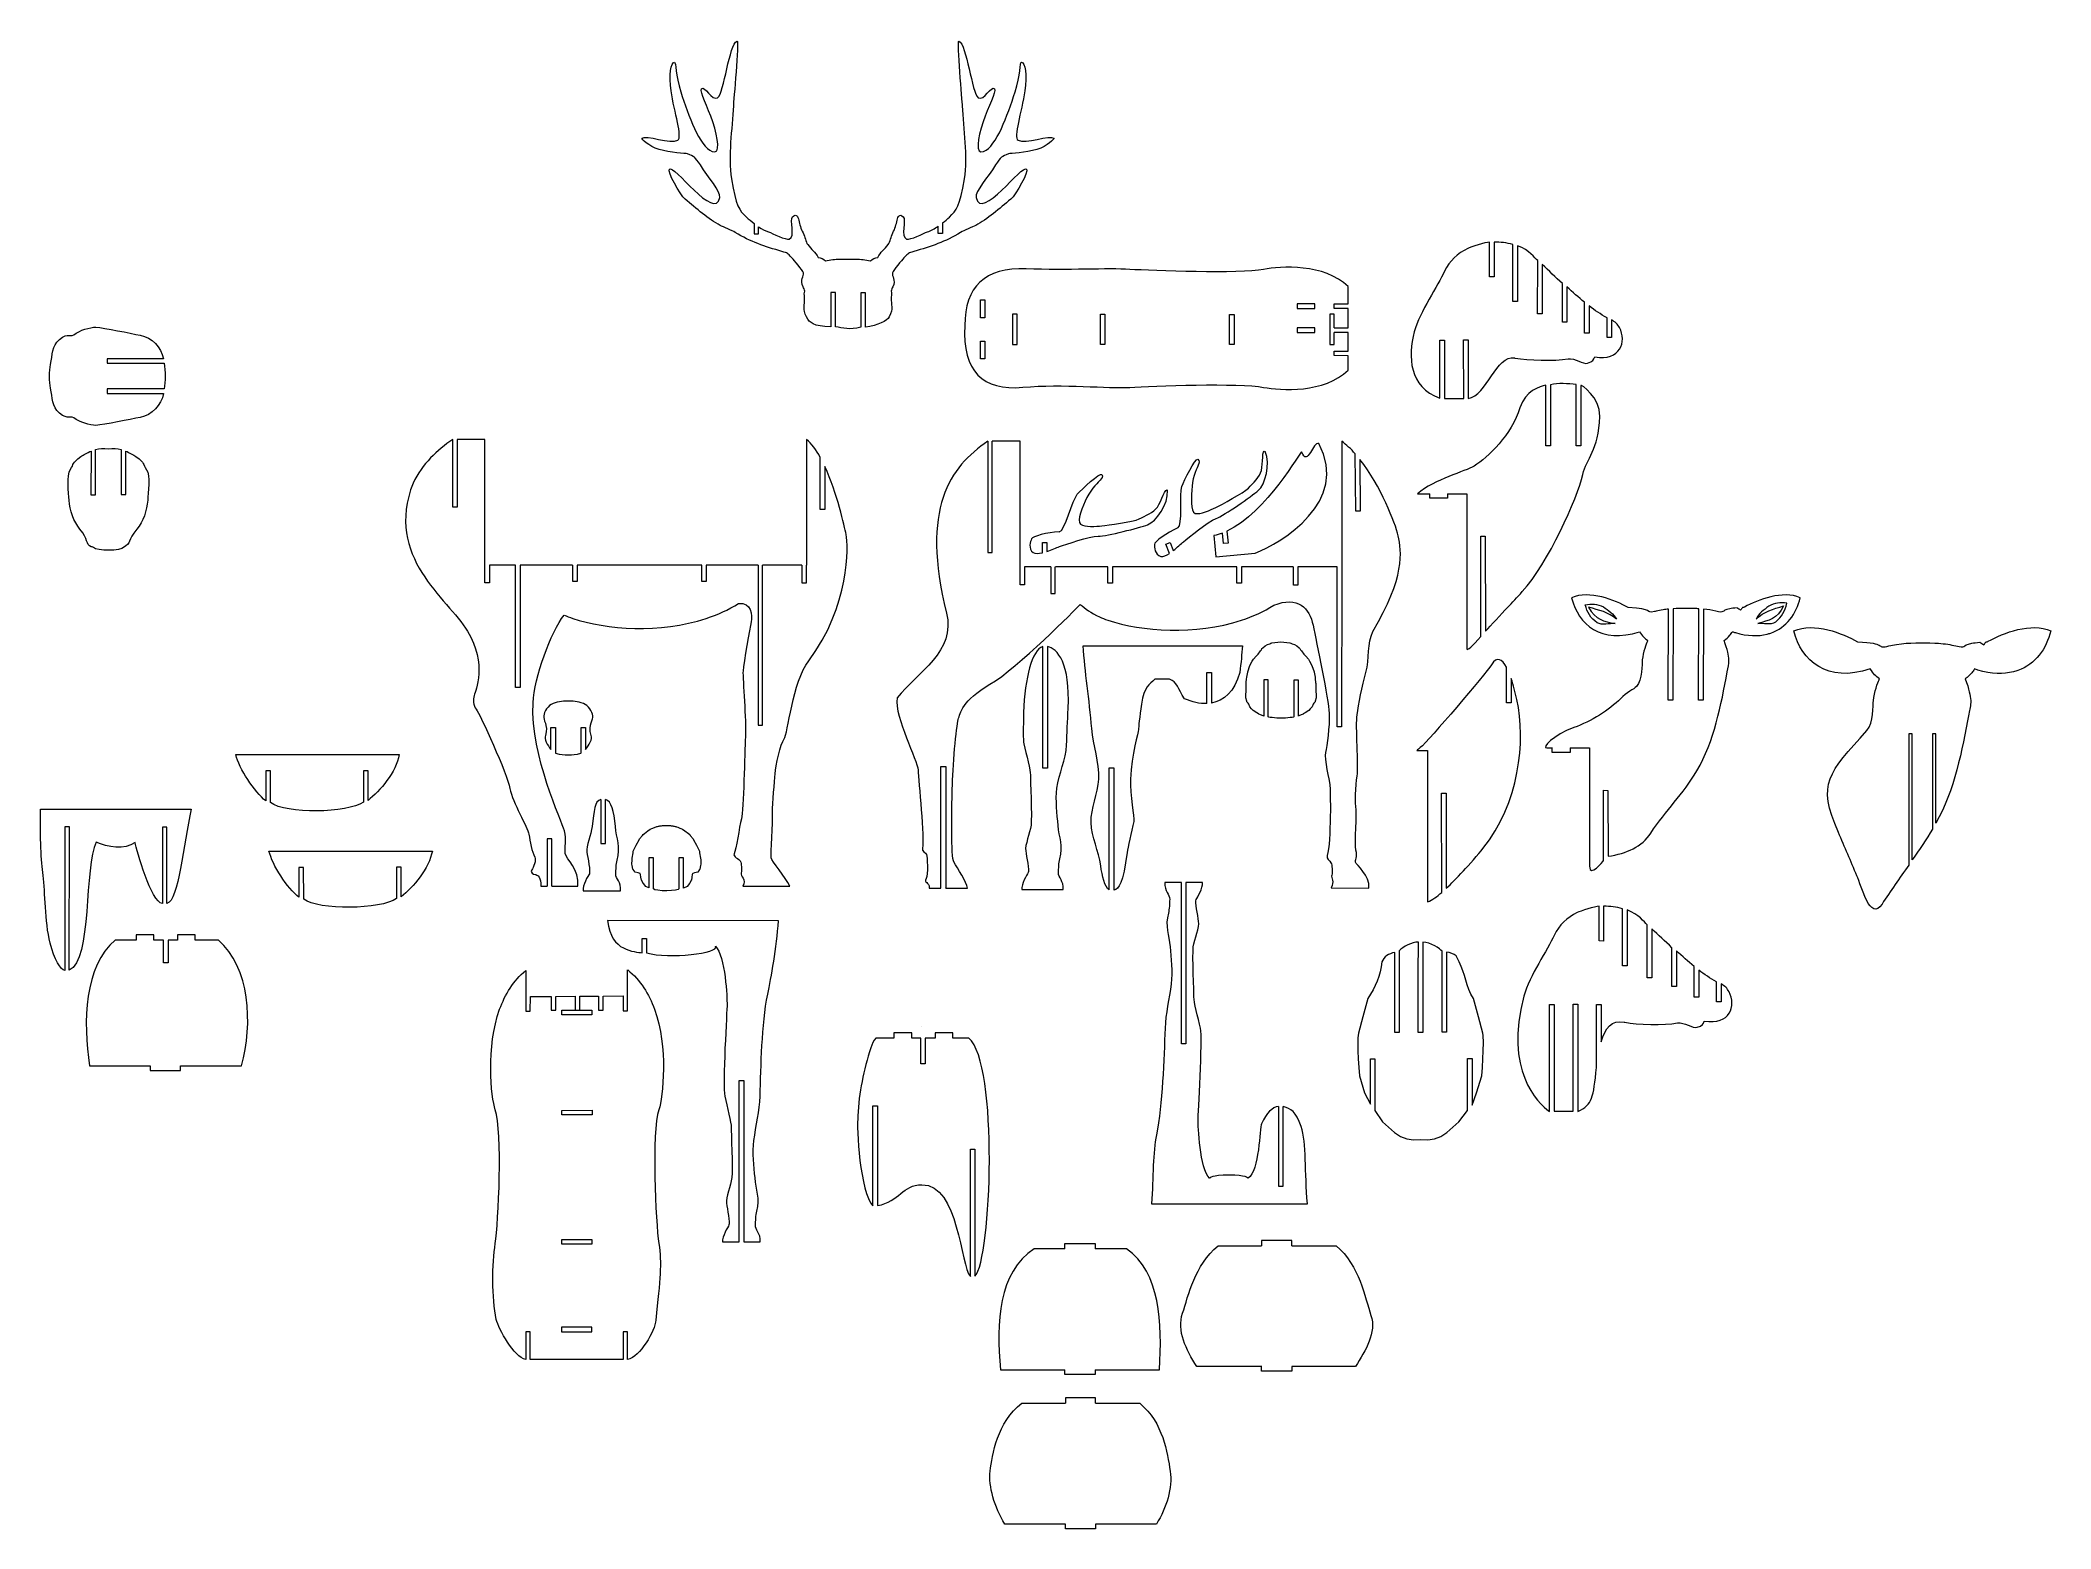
# Model space of a CAD drawing. Header units: millimetres. Extents: x -1012 to 2389, y -1018 to 1501.
import ezdxf

# ---------------------------------------------------------------- set-up
doc = ezdxf.new("R2010")
doc.units = ezdxf.units.MM
doc.header["$MEASUREMENT"] = 0
doc.layers.add('layer 1', color=7, linetype='Continuous')

msp = doc.modelspace()

# ---------------------------------------------------------------- linework, layer by layer
at = {"layer": 'layer 1', "color": 142, "lineweight": 20}
for points, knots in [([(376.0243, 1015.4871), (357.1493, 1009.6093), (345.1476, 1014.3612), (332.7966, 1015.9624), (332.7966, 1015.9624), (332.7966, 1015.9624), (332.7966, 1073.7924), (332.7966, 1073.7924), (332.7966, 1073.7924), (332.7966, 1073.7924), (325.2582, 1073.7925), (325.2582, 1073.7925), (325.2582, 1073.7925), (325.2582, 1073.7925), (325.2582, 1015.9625), (325.2582, 1015.9625), (325.2582, 1015.9625), (294.9167, 1017.1652), (289.8482, 1021.8664), (284.0492, 1032.6732), (284.0492, 1032.6732), (276.4661, 1046.8047), (281.4095, 1050.7311), (280.7739, 1066.3874), (280.7739, 1066.3874), (280.6089, 1070.4502), (279.4, 1072.7367), (281.023, 1076.2524), (281.023, 1076.2524), (280.1683, 1078.7485), (279.3571, 1081.1723), (278.2057, 1083.5239), (278.2057, 1083.5239), (272.495, 1095.187), (280.1326, 1102.1338), (278.6431, 1107.1818), (278.6431, 1107.1818), (277.0504, 1112.5794), (263.0381, 1128.6175), (259.2139, 1132.6556), (259.2139, 1132.6556), (250.7747, 1141.5665), (252.6885, 1140.0503), (242.4462, 1143.1488), (242.4462, 1143.1488), (213.4966, 1152.1154), (189.2844, 1159.3558), (163.3575, 1175.6639), (163.3575, 1175.6639), (158.0795, 1179.0314), (143.4163, 1184.5097), (137.9079, 1187.3763), (137.9079, 1187.3763), (118.1817, 1197.6429), (97.3337, 1216.3332), (78.6313, 1231.8854), (78.6313, 1231.8854), (69.7933, 1239.2346), (47.6875, 1279.5378), (51.8963, 1282.3622), (51.8963, 1282.3622), (58.0742, 1293.3125), (129.0861, 1192.9693), (137.1002, 1234.5558), (137.1002, 1234.5558), (139.1856, 1245.377), (117.6532, 1268.7995), (104.32, 1289.7061), (104.32, 1289.7061), (95.0364, 1304.2629), (93.9162, 1303.5779), (82.3951, 1308.4174), (82.3951, 1308.4174), (79.1407, 1309.7844), (53.3767, 1310.0338), (34.4616, 1316.0186), (34.4616, 1316.0186), (16.1287, 1321.819), (4.5567, 1333.3578), (5.8124, 1334.8687), (5.8124, 1334.8687), (11.2845, 1341.4534), (54.5915, 1324.5728), (66.2788, 1331.4529), (66.2788, 1331.4529), (74.5431, 1336.318), (60.2529, 1379.3467), (54.8104, 1415.0104), (54.8104, 1415.0104), (50.7784, 1441.432), (54.53, 1463.8116), (60.5785, 1463.6354), (60.5785, 1463.6354), (63.2224, 1463.5584), (62.132, 1442.0026), (71.3441, 1413.2113), (71.3441, 1413.2113), (84.2384, 1372.9113), (102.5443, 1321.8056), (124.4516, 1312.4516), (124.4516, 1312.4516), (138.7976, 1306.3259), (134.8902, 1334.5124), (125.4061, 1362.6707), (125.4061, 1362.6707), (116.7713, 1388.3075), (102.879, 1413.6333), (106.3098, 1418.6473), (106.3098, 1418.6473), (111.2503, 1425.2991), (124.2116, 1397.0641), (133.5925, 1403.5721), (133.5925, 1403.5721), (144.6953, 1411.275), (152.8502, 1493.9928), (166.52, 1499.471), (166.52, 1499.471), (169.8936, 1500.8229), (160.3897, 1395.0738), (160.1609, 1389.8204), (160.1609, 1389.8204), (158.4702, 1351.008), (150.5909, 1304.5675), (157.0263, 1266.4332), (157.0263, 1266.4332), (164.9894, 1219.242), (169.6437, 1213.6187), (182.4687, 1201.5434), (182.4687, 1201.5434), (186.2307, 1198.0013), (190.6066, 1194.1927), (195.2883, 1190.5914)], [0, 0, 0, 0, 0.029411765, 0.029411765, 0.029411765, 0.029411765, 0.058823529, 0.058823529, 0.058823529, 0.058823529, 0.088235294, 0.088235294, 0.088235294, 0.088235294, 0.117647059, 0.117647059, 0.117647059, 0.117647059, 0.147058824, 0.147058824, 0.147058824, 0.147058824, 0.176470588, 0.176470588, 0.176470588, 0.176470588, 0.205882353, 0.205882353, 0.205882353, 0.205882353, 0.235294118, 0.235294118, 0.235294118, 0.235294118, 0.264705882, 0.264705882, 0.264705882, 0.264705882, 0.294117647, 0.294117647, 0.294117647, 0.294117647, 0.323529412, 0.323529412, 0.323529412, 0.323529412, 0.352941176, 0.352941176, 0.352941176, 0.352941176, 0.382352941, 0.382352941, 0.382352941, 0.382352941, 0.411764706, 0.411764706, 0.411764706, 0.411764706, 0.441176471, 0.441176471, 0.441176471, 0.441176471, 0.470588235, 0.470588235, 0.470588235, 0.470588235, 0.5, 0.5, 0.5, 0.5, 0.529411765, 0.529411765, 0.529411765, 0.529411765, 0.558823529, 0.558823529, 0.558823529, 0.558823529, 0.588235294, 0.588235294, 0.588235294, 0.588235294, 0.617647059, 0.617647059, 0.617647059, 0.617647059, 0.647058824, 0.647058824, 0.647058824, 0.647058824, 0.676470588, 0.676470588, 0.676470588, 0.676470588, 0.705882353, 0.705882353, 0.705882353, 0.705882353, 0.735294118, 0.735294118, 0.735294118, 0.735294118, 0.764705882, 0.764705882, 0.764705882, 0.764705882, 0.794117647, 0.794117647, 0.794117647, 0.794117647, 0.823529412, 0.823529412, 0.823529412, 0.823529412, 0.852941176, 0.852941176, 0.852941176, 0.852941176, 0.882352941, 0.882352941, 0.882352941, 0.882352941, 0.911764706, 0.911764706, 0.911764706, 0.911764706, 0.941176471, 0.941176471, 0.941176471, 0.941176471, 1, 1, 1, 1]), ([(514.087, 1191.6228), (518.269, 1194.9137), (522.1766, 1198.3378), (525.5813, 1201.5434), (525.5813, 1201.5434), (538.4061, 1213.6186), (543.0605, 1219.242), (551.0237, 1266.4332), (551.0237, 1266.4332), (557.459, 1304.5675), (549.5797, 1351.008), (547.8891, 1389.8204), (547.8891, 1389.8204), (547.6602, 1395.0738), (538.1563, 1500.8229), (541.5299, 1499.471), (541.5299, 1499.471), (555.1997, 1493.9928), (563.3546, 1411.275), (574.4575, 1403.5721), (574.4575, 1403.5721), (583.8383, 1397.0641), (596.7997, 1425.2991), (601.7401, 1418.6473), (601.7401, 1418.6473), (605.1709, 1413.6333), (591.2786, 1388.3075), (582.6439, 1362.6707), (582.6439, 1362.6707), (573.1598, 1334.5124), (569.2524, 1306.3259), (583.5983, 1312.4516), (583.5983, 1312.4516), (605.5057, 1321.8056), (623.8116, 1372.9113), (636.7059, 1413.2113), (636.7059, 1413.2113), (645.918, 1442.0026), (644.8275, 1463.5584), (647.4714, 1463.6354), (647.4714, 1463.6354), (653.5199, 1463.8116), (657.2715, 1441.432), (653.2395, 1415.0104), (653.2395, 1415.0104), (647.7971, 1379.3467), (633.5069, 1336.318), (641.7712, 1331.4529), (641.7712, 1331.4529), (653.4585, 1324.5728), (696.7655, 1341.4534), (702.2375, 1334.8687), (702.2375, 1334.8687), (703.4933, 1333.3578), (691.9213, 1321.819), (673.5883, 1316.0186), (673.5883, 1316.0186), (654.6732, 1310.0338), (628.9092, 1309.7844), (625.6549, 1308.4174), (625.6549, 1308.4174), (614.1338, 1303.5779), (613.0135, 1304.2629), (603.73, 1289.7061), (603.73, 1289.7061), (590.3967, 1268.7995), (568.8644, 1245.377), (570.9497, 1234.5558), (570.9497, 1234.5558), (578.9638, 1192.9693), (649.9757, 1293.3125), (656.1537, 1282.3622), (656.1537, 1282.3622), (660.3624, 1279.5378), (638.2567, 1239.2346), (629.4186, 1231.8854), (629.4186, 1231.8854), (610.7162, 1216.3332), (589.8683, 1197.6429), (570.142, 1187.3763), (570.142, 1187.3763), (564.6336, 1184.5097), (549.9705, 1179.0314), (544.6925, 1175.6639), (544.6925, 1175.6639), (518.7656, 1159.3558), (494.5534, 1152.1154), (465.6037, 1143.1488), (465.6037, 1143.1488), (455.3614, 1140.0503), (457.2752, 1141.5665), (448.8361, 1132.6556), (448.8361, 1132.6556), (445.0118, 1128.6175), (430.9995, 1112.5794), (429.4068, 1107.1818), (429.4068, 1107.1818), (427.9174, 1102.1338), (435.5549, 1095.187), (429.8442, 1083.5239), (429.8442, 1083.5239), (428.6928, 1081.1723), (427.8817, 1078.7485), (427.027, 1076.2524), (427.027, 1076.2524), (428.6499, 1072.7367), (427.441, 1070.4502), (427.276, 1066.3874), (427.276, 1066.3874), (426.6404, 1050.7311), (431.2921, 1048.2509), (424.0007, 1032.6732), (424.0007, 1032.6732), (421.1088, 1026.4949), (403.8359, 1018.0394), (383.7614, 1015.3636)], [0, 0, 0, 0, 0.033333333, 0.033333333, 0.033333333, 0.033333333, 0.066666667, 0.066666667, 0.066666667, 0.066666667, 0.1, 0.1, 0.1, 0.1, 0.133333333, 0.133333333, 0.133333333, 0.133333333, 0.166666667, 0.166666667, 0.166666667, 0.166666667, 0.2, 0.2, 0.2, 0.2, 0.233333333, 0.233333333, 0.233333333, 0.233333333, 0.266666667, 0.266666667, 0.266666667, 0.266666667, 0.3, 0.3, 0.3, 0.3, 0.333333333, 0.333333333, 0.333333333, 0.333333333, 0.366666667, 0.366666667, 0.366666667, 0.366666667, 0.4, 0.4, 0.4, 0.4, 0.433333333, 0.433333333, 0.433333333, 0.433333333, 0.466666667, 0.466666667, 0.466666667, 0.466666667, 0.5, 0.5, 0.5, 0.5, 0.533333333, 0.533333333, 0.533333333, 0.533333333, 0.566666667, 0.566666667, 0.566666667, 0.566666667, 0.6, 0.6, 0.6, 0.6, 0.633333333, 0.633333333, 0.633333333, 0.633333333, 0.666666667, 0.666666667, 0.666666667, 0.666666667, 0.7, 0.7, 0.7, 0.7, 0.733333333, 0.733333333, 0.733333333, 0.733333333, 0.766666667, 0.766666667, 0.766666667, 0.766666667, 0.8, 0.8, 0.8, 0.8, 0.833333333, 0.833333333, 0.833333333, 0.833333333, 0.866666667, 0.866666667, 0.866666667, 0.866666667, 0.9, 0.9, 0.9, 0.9, 0.933333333, 0.933333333, 0.933333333, 0.933333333, 1, 1, 1, 1]), ([(195.2883, 1190.5914), (195.2883, 1190.5914), (195.2965, 1173.307), (195.2965, 1173.307), (195.2965, 1173.307), (195.2965, 1173.307), (202.9165, 1173.307), (202.9165, 1173.307), (202.9165, 1173.307), (202.9165, 1173.307), (202.9213, 1185.1255), (202.9213, 1185.1255)], [0, 0, 0, 0, 0.25, 0.25, 0.25, 0.25, 0.5, 0.5, 0.5, 0.5, 1, 1, 1, 1]), ([(202.9213, 1185.1255), (208.385, 1181.5155), (214.0253, 1178.4696), (219.4195, 1176.6372), (219.4195, 1176.6372), (226.6452, 1174.1824), (248.507, 1162.3982), (254.774, 1164.3732), (254.774, 1164.3732), (265.7281, 1167.8251), (254.9279, 1196.9046), (260.4262, 1202.0674), (260.4262, 1202.0674), (266.8894, 1208.1359), (269.4483, 1202.1189), (270.7085, 1196.5702), (270.7085, 1196.5702), (272.4644, 1188.8395), (274.1242, 1182.3669), (278.142, 1174.6906), (278.142, 1174.6906), (281.5674, 1168.1459), (282.3961, 1159.8378), (285.9161, 1155.1675), (285.9161, 1155.1675), (292.2703, 1146.6253), (298.8877, 1142.6166), (303.574, 1132.9718), (303.574, 1132.9718), (308.3671, 1132.4128), (312.2349, 1130.8028), (316.1026, 1127.7571), (316.1026, 1127.7571), (324.2583, 1129.4177), (332.1533, 1130.315), (340.4563, 1130.5247), (340.4563, 1130.5247), (344.9838, 1130.5247), (349.5075, 1130.5728), (354.025, 1130.5813), (354.025, 1130.5813), (358.5425, 1130.5728), (363.0661, 1130.5247), (367.5937, 1130.5247), (367.5937, 1130.5247), (375.8967, 1130.315), (383.7916, 1129.4177), (391.9473, 1127.7571), (391.9473, 1127.7571), (395.8151, 1130.8028), (399.6829, 1132.4128), (404.476, 1132.9718), (404.476, 1132.9718), (409.1623, 1142.6166), (415.7796, 1146.6253), (422.1338, 1155.1675), (422.1338, 1155.1675), (425.6539, 1159.8378), (426.4825, 1168.1459), (429.908, 1174.6906), (429.908, 1174.6906), (433.9258, 1182.3669), (435.5855, 1188.8395), (437.3414, 1196.5702), (437.3414, 1196.5702), (438.6016, 1202.1189), (441.1606, 1208.1359), (447.6237, 1202.0674), (447.6237, 1202.0674), (453.1221, 1196.9046), (442.3218, 1167.8251), (453.276, 1164.3732), (453.276, 1164.3732), (459.5429, 1162.3982), (481.4047, 1174.1824), (488.6305, 1176.6372), (488.6305, 1176.6372), (494.4646, 1178.619), (500.5864, 1182.0203), (506.4617, 1186.0198)], [0, 0, 0, 0, 0.047619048, 0.047619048, 0.047619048, 0.047619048, 0.095238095, 0.095238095, 0.095238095, 0.095238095, 0.142857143, 0.142857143, 0.142857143, 0.142857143, 0.19047619, 0.19047619, 0.19047619, 0.19047619, 0.238095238, 0.238095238, 0.238095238, 0.238095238, 0.285714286, 0.285714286, 0.285714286, 0.285714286, 0.333333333, 0.333333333, 0.333333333, 0.333333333, 0.380952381, 0.380952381, 0.380952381, 0.380952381, 0.428571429, 0.428571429, 0.428571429, 0.428571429, 0.476190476, 0.476190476, 0.476190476, 0.476190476, 0.523809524, 0.523809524, 0.523809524, 0.523809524, 0.571428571, 0.571428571, 0.571428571, 0.571428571, 0.619047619, 0.619047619, 0.619047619, 0.619047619, 0.666666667, 0.666666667, 0.666666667, 0.666666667, 0.714285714, 0.714285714, 0.714285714, 0.714285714, 0.761904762, 0.761904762, 0.761904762, 0.761904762, 0.80952381, 0.80952381, 0.80952381, 0.80952381, 0.857142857, 0.857142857, 0.857142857, 0.857142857, 0.904761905, 0.904761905, 0.904761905, 0.904761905, 1, 1, 1, 1]), ([(514.087, 1191.6228), (514.087, 1191.6228), (514.1063, 1174.0762), (514.1063, 1174.0762), (514.1063, 1174.0762), (514.1063, 1174.0762), (506.4863, 1174.0762), (506.4863, 1174.0762), (506.4863, 1174.0762), (506.4863, 1174.0762), (506.4617, 1186.0198), (506.4617, 1186.0198)], [0, 0, 0, 0, 0.25, 0.25, 0.25, 0.25, 0.5, 0.5, 0.5, 0.5, 1, 1, 1, 1]), ([(1520.889, 1127.9487), (1515.5071, 1132.6129), (1507.269, 1145.3192), (1486.7603, 1153.1849), (1486.7603, 1153.1849), (1486.7603, 1153.1849), (1486.7603, 1058.6004), (1486.7603, 1058.6004), (1486.7603, 1058.6004), (1486.7603, 1058.6004), (1479.0869, 1058.4946), (1479.0869, 1058.4946), (1479.0869, 1058.4946), (1479.0869, 1058.4946), (1479.0869, 1155.1219), (1479.0869, 1155.1219), (1479.0869, 1155.1219), (1468.3907, 1158.3234), (1458.0172, 1159.1855), (1447.1075, 1159.1822), (1447.1075, 1159.1822), (1447.1075, 1159.1822), (1447.1249, 1100.3858), (1447.1249, 1100.3858), (1447.1249, 1100.3858), (1447.1249, 1100.3858), (1439.3734, 1100.5446), (1439.3734, 1100.5446), (1439.3734, 1100.5446), (1439.3734, 1100.5446), (1439.3733, 1159.1022), (1439.3733, 1159.1022), (1439.3733, 1159.1022), (1432.8855, 1159.4581), (1407.0362, 1150.6574), (1402.5312, 1148.6168), (1402.5312, 1148.6168), (1385.2155, 1140.2744), (1371.732, 1127.4669), (1363.1993, 1109.974), (1363.1993, 1109.974), (1352.7354, 1085.6923), (1321.3618, 1041.7907), (1312.1788, 1007.3762), (1312.1788, 1007.3762), (1300.96, 965.3319), (1303.1244, 914.3823), (1355.404, 894.9395)], [0, 0, 0, 0, 0.076923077, 0.076923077, 0.076923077, 0.076923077, 0.153846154, 0.153846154, 0.153846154, 0.153846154, 0.230769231, 0.230769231, 0.230769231, 0.230769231, 0.307692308, 0.307692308, 0.307692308, 0.307692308, 0.384615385, 0.384615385, 0.384615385, 0.384615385, 0.461538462, 0.461538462, 0.461538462, 0.461538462, 0.538461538, 0.538461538, 0.538461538, 0.538461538, 0.615384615, 0.615384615, 0.615384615, 0.615384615, 0.692307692, 0.692307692, 0.692307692, 0.692307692, 0.769230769, 0.769230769, 0.769230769, 0.769230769, 0.846153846, 0.846153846, 0.846153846, 0.846153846, 1, 1, 1, 1]), ([(1200.1884, 1083.9534), (1160.1376, 1123.2567), (1085.7845, 1118.6113), (1057.149, 1113.0753), (1057.149, 1113.0753), (1017.1012, 1105.3329), (868.4427, 1110.5969), (831.1431, 1113.0753), (831.1431, 1113.0753), (793.8435, 1115.5537), (725.4019, 1111.2113), (655.5188, 1113.922), (655.5188, 1113.922), (585.6357, 1116.6327), (551.6498, 1083.6686), (551.6498, 1018.3755), (551.6498, 1018.3755), (547.7651, 939.8799), (581.6757, 907.4685), (649.9873, 913.657), (649.9873, 913.657), (718.2989, 919.8455), (793.8435, 911.0372), (831.1431, 913.5156), (831.1431, 913.5156), (868.4427, 915.994), (1017.1012, 921.2579), (1057.149, 913.5156), (1057.149, 913.5156), (1085.7969, 907.9772), (1160.2025, 903.3302), (1200.2408, 942.6889)], [0, 0, 0, 0, 0.111111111, 0.111111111, 0.111111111, 0.111111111, 0.222222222, 0.222222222, 0.222222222, 0.222222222, 0.333333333, 0.333333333, 0.333333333, 0.333333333, 0.444444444, 0.444444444, 0.444444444, 0.444444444, 0.555555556, 0.555555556, 0.555555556, 0.555555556, 0.666666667, 0.666666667, 0.666666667, 0.666666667, 0.777777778, 0.777777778, 0.777777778, 0.777777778, 1, 1, 1, 1]), ([(1528.5357, 1121.1568), (1528.5357, 1121.1568), (1528.5088, 1037.9065), (1528.5088, 1037.9065), (1528.5088, 1037.9065), (1528.5088, 1037.9065), (1520.8088, 1037.9065), (1520.8088, 1037.9065), (1520.8088, 1037.9065), (1520.8088, 1037.9065), (1520.889, 1127.9487), (1520.889, 1127.9487)], [0, 0, 0, 0, 0.25, 0.25, 0.25, 0.25, 0.5, 0.5, 0.5, 0.5, 1, 1, 1, 1]), ([(1600.1105, 1057.4781), (1589.977, 1065.7695), (1580.1943, 1074.6164), (1570.2084, 1083.66), (1570.2084, 1083.66), (1570.2084, 1083.66), (1570.2084, 1023.6072), (1570.2084, 1023.6072), (1570.2084, 1023.6072), (1570.2084, 1023.6072), (1562.6409, 1023.6073), (1562.6409, 1023.6073), (1562.6409, 1023.6073), (1562.6409, 1023.6073), (1562.6409, 1089.1295), (1562.6409, 1089.1295), (1562.6409, 1089.1295), (1551.0086, 1099.7942), (1540.0609, 1110.7026), (1528.5357, 1121.1568)], [0, 0, 0, 0, 0.166666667, 0.166666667, 0.166666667, 0.166666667, 0.333333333, 0.333333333, 0.333333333, 0.333333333, 0.5, 0.5, 0.5, 0.5, 0.666666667, 0.666666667, 0.666666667, 0.666666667, 1, 1, 1, 1]), ([(383.88, 1015.4871), (383.88, 1015.4871), (383.88, 1073.4846), (383.88, 1073.4846), (383.88, 1073.4846), (383.88, 1073.4846), (376.0243, 1073.4846), (376.0243, 1073.4846), (376.0243, 1073.4846), (376.0243, 1073.4846), (376.0243, 1015.4871), (376.0243, 1015.4871)], [0, 0, 0, 0, 0.25, 0.25, 0.25, 0.25, 0.5, 0.5, 0.5, 0.5, 1, 1, 1, 1]), ([(585.8641, 1031.3547), (585.8641, 1031.3547), (585.8641, 1061.3812), (585.8641, 1061.3812), (585.8641, 1061.3812), (585.8641, 1061.3812), (578.1641, 1061.3812), (578.1641, 1061.3812), (578.1641, 1061.3812), (578.1641, 1061.3812), (578.1641, 1031.3547), (578.1641, 1031.3547), (578.1641, 1031.3547), (578.1641, 1031.3547), (585.8641, 1031.3547), (585.8641, 1031.3547)], [0, 0, 0, 0, 0.2, 0.2, 0.2, 0.2, 0.4, 0.4, 0.4, 0.4, 0.6, 0.6, 0.6, 0.6, 1, 1, 1, 1]), ([(1113.8549, 1054.7183), (1113.8549, 1054.7183), (1143.8549, 1054.7183), (1143.8549, 1054.7183), (1143.8549, 1054.7183), (1143.8549, 1054.7183), (1143.8549, 1047.0183), (1143.8549, 1047.0183), (1143.8549, 1047.0183), (1143.8549, 1047.0183), (1113.8549, 1047.0183), (1113.8549, 1047.0183), (1113.8549, 1047.0183), (1113.8549, 1047.0183), (1113.8549, 1054.7183), (1113.8549, 1054.7183)], [0, 0, 0, 0, 0.2, 0.2, 0.2, 0.2, 0.4, 0.4, 0.4, 0.4, 0.6, 0.6, 0.6, 0.6, 1, 1, 1, 1]), ([(1200.2395, 1047.1027), (1200.2395, 1047.1027), (1176.7533, 1047.1253), (1176.7533, 1047.1253), (1176.7533, 1047.1253), (1176.7533, 1047.1253), (1176.7533, 1054.8274), (1176.7533, 1054.8274), (1176.7533, 1054.8274), (1176.7533, 1054.8274), (1200.2401, 1054.8285), (1200.2401, 1054.8285)], [0, 0, 0, 0, 0.25, 0.25, 0.25, 0.25, 0.5, 0.5, 0.5, 0.5, 1, 1, 1, 1]), ([(1607.982, 1051.2173), (1607.982, 1051.2173), (1607.9469, 1005.1437), (1607.9469, 1005.1437), (1607.9469, 1005.1437), (1607.9469, 1005.1437), (1600.2469, 1005.1437), (1600.2469, 1005.1437), (1600.2469, 1005.1437), (1600.2469, 1005.1437), (1600.1105, 1057.4781), (1600.1105, 1057.4781)], [0, 0, 0, 0, 0.25, 0.25, 0.25, 0.25, 0.5, 0.5, 0.5, 0.5, 1, 1, 1, 1]), ([(632.5624, 1037.1816), (632.5624, 1037.1816), (640.2392, 1037.1816), (640.2392, 1037.1816), (640.2392, 1037.1816), (640.2392, 1037.1816), (640.2392, 986.2349), (640.2392, 986.2349), (640.2392, 986.2349), (640.2392, 986.2349), (632.5624, 986.2349), (632.5624, 986.2349), (632.5624, 986.2349), (632.5624, 986.2349), (632.5624, 1037.1816), (632.5624, 1037.1816)], [0, 0, 0, 0, 0.2, 0.2, 0.2, 0.2, 0.4, 0.4, 0.4, 0.4, 0.6, 0.6, 0.6, 0.6, 1, 1, 1, 1]), ([(788.7565, 986.1328), (788.7565, 986.1328), (788.7565, 1037.0795), (788.7565, 1037.0795), (788.7565, 1037.0795), (788.7565, 1037.0795), (781.0797, 1037.0795), (781.0797, 1037.0795), (781.0797, 1037.0795), (781.0797, 1037.0795), (781.0797, 986.1328), (781.0797, 986.1328), (781.0797, 986.1328), (781.0797, 986.1328), (788.7565, 986.1328), (788.7565, 986.1328)], [0, 0, 0, 0, 0.2, 0.2, 0.2, 0.2, 0.4, 0.4, 0.4, 0.4, 0.6, 0.6, 0.6, 0.6, 1, 1, 1, 1]), ([(1007.2375, 985.855), (1007.2375, 985.855), (1007.2375, 1036.8396), (1007.2375, 1036.8396), (1007.2375, 1036.8396), (1007.2375, 1036.8396), (999.4097, 1036.8396), (999.4097, 1036.8396), (999.4097, 1036.8396), (999.4097, 1036.8396), (999.4097, 985.855), (999.4097, 985.855), (999.4097, 985.855), (999.4097, 985.855), (1007.2375, 985.855), (1007.2375, 985.855)], [0, 0, 0, 0, 0.2, 0.2, 0.2, 0.2, 0.4, 0.4, 0.4, 0.4, 0.6, 0.6, 0.6, 0.6, 1, 1, 1, 1]), ([(1176.7533, 1014.3454), (1176.7533, 1014.3454), (1176.7036, 1037.0877), (1176.7036, 1037.0877), (1176.7036, 1037.0877), (1176.7036, 1037.0877), (1168.9816, 1037.0877), (1168.9816, 1037.0877), (1168.9816, 1037.0877), (1168.9816, 1037.0877), (1168.9816, 986.1937), (1168.9816, 986.1937), (1168.9816, 986.1937), (1168.9816, 986.1937), (1176.7036, 986.1937), (1176.7036, 986.1937), (1176.7036, 986.1937), (1176.7036, 986.1937), (1176.7533, 1006.4853), (1176.7533, 1006.4853)], [0, 0, 0, 0, 0.166666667, 0.166666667, 0.166666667, 0.166666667, 0.333333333, 0.333333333, 0.333333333, 0.333333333, 0.5, 0.5, 0.5, 0.5, 0.666666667, 0.666666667, 0.666666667, 0.666666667, 1, 1, 1, 1]), ([(1395.674, 894.516), (1395.674, 894.516), (1395.5819, 993.8504), (1395.5819, 993.8504), (1395.5819, 993.8504), (1395.5819, 993.8504), (1403.2819, 993.8504), (1403.2819, 993.8504), (1403.2819, 993.8504), (1403.2819, 993.8504), (1403.374, 894.5021), (1403.374, 894.5021), (1403.374, 894.5021), (1434.5801, 899.2197), (1450.73, 969.6027), (1481.7656, 963.1721), (1481.7656, 963.1721), (1482.1591, 963.0904), (1482.5636, 963.01), (1482.9777, 962.9308), (1482.9777, 962.9308), (1482.9777, 962.9308), (1482.9777, 962.9306), (1482.9777, 962.9306), (1482.9777, 962.9306), (1503.6334, 958.9742), (1549.3034, 957.819), (1572.2232, 961.7674), (1572.2232, 961.7674), (1583.7912, 963.7603), (1597.715, 952.0725), (1605.3894, 954.3919), (1605.3894, 954.3919), (1615.015, 957.301), (1615.1867, 960.1442), (1617.428, 964.9041), (1617.428, 964.9041), (1661.2735, 957.9408), (1671.6544, 990.5679), (1659.2199, 1014.6467), (1659.2199, 1014.6467), (1656.2874, 1020.3254), (1651.7173, 1024.3508), (1645.7455, 1027.8355), (1645.7455, 1027.8355), (1645.7455, 1027.8355), (1645.7455, 997.7398), (1645.7455, 997.7398), (1645.7455, 997.7398), (1645.7455, 997.7398), (1638.1251, 997.634), (1638.1251, 997.634), (1638.1251, 997.634), (1638.1251, 997.634), (1638.1251, 1031.1664), (1638.1251, 1031.1664), (1638.1251, 1031.1664), (1627.3779, 1037.1212), (1617.4726, 1043.8971), (1607.982, 1051.2173)], [0, 0, 0, 0, 0.0625, 0.0625, 0.0625, 0.0625, 0.125, 0.125, 0.125, 0.125, 0.1875, 0.1875, 0.1875, 0.1875, 0.25, 0.25, 0.25, 0.25, 0.3125, 0.3125, 0.3125, 0.3125, 0.375, 0.375, 0.375, 0.375, 0.4375, 0.4375, 0.4375, 0.4375, 0.5, 0.5, 0.5, 0.5, 0.5625, 0.5625, 0.5625, 0.5625, 0.625, 0.625, 0.625, 0.625, 0.6875, 0.6875, 0.6875, 0.6875, 0.75, 0.75, 0.75, 0.75, 0.8125, 0.8125, 0.8125, 0.8125, 0.875, 0.875, 0.875, 0.875, 1, 1, 1, 1]), ([(585.8379, 961.7073), (585.8379, 961.7073), (585.8379, 991.7073), (585.8379, 991.7073), (585.8379, 991.7073), (585.8379, 991.7073), (578.1379, 991.7073), (578.1379, 991.7073), (578.1379, 991.7073), (578.1379, 991.7073), (578.1379, 961.7073), (578.1379, 961.7073), (578.1379, 961.7073), (578.1379, 961.7073), (585.8379, 961.7073), (585.8379, 961.7073)], [0, 0, 0, 0, 0.2, 0.2, 0.2, 0.2, 0.4, 0.4, 0.4, 0.4, 0.6, 0.6, 0.6, 0.6, 1, 1, 1, 1]), ([(1113.6941, 1014.0268), (1113.6941, 1014.0268), (1143.6941, 1014.0268), (1143.6941, 1014.0268), (1143.6941, 1014.0268), (1143.6941, 1014.0268), (1143.6941, 1006.3268), (1143.6941, 1006.3268), (1143.6941, 1006.3268), (1143.6941, 1006.3268), (1113.6941, 1006.3268), (1113.6941, 1006.3268), (1113.6941, 1006.3268), (1113.6941, 1006.3268), (1113.6941, 1014.0268), (1113.6941, 1014.0268)], [0, 0, 0, 0, 0.2, 0.2, 0.2, 0.2, 0.4, 0.4, 0.4, 0.4, 0.6, 0.6, 0.6, 0.6, 1, 1, 1, 1]), ([(1355.404, 894.9395), (1355.404, 894.9395), (1355.4237, 993.1798), (1355.4237, 993.1798), (1355.4237, 993.1798), (1355.4237, 993.1798), (1363.2237, 993.1798), (1363.2237, 993.1798), (1363.2237, 993.1798), (1363.2237, 993.1798), (1363.2237, 894.5161), (1363.2237, 894.5161), (1363.2237, 894.5161), (1363.2237, 894.5161), (1395.674, 894.516), (1395.674, 894.516)], [0, 0, 0, 0, 0.2, 0.2, 0.2, 0.2, 0.4, 0.4, 0.4, 0.4, 0.6, 0.6, 0.6, 0.6, 1, 1, 1, 1]), ([(1200.2336, 967.0921), (1200.2336, 967.0921), (1176.331, 967.1153), (1176.331, 967.1153), (1176.331, 967.1153), (1176.331, 967.1153), (1176.331, 974.7316), (1176.331, 974.7316), (1176.331, 974.7316), (1176.331, 974.7316), (1200.2342, 974.7651), (1200.2342, 974.7651)], [0, 0, 0, 0, 0.25, 0.25, 0.25, 0.25, 0.5, 0.5, 0.5, 0.5, 1, 1, 1, 1]), ([(1432.6192, 500.7916), (1441.4466, 510.6647), (1459.1697, 529.933), (1469.4482, 540.6464), (1469.4482, 540.6464), (1477.7798, 549.4718), (1486.242, 558.6342), (1494.7293, 567.8497), (1494.7293, 567.8497), (1538.3998, 615.2676), (1588.3241, 726.5046), (1597.072, 765.9538), (1597.072, 765.9538), (1603.2629, 793.873), (1624.2014, 805.8678), (1626.0633, 864.4513), (1626.0633, 864.4513), (1627.0652, 895.9753), (1593.7692, 919.2587), (1593.7701, 916.8106), (1593.7701, 916.8106), (1593.7701, 916.8106), (1593.8098, 814.4355), (1593.8098, 814.4355), (1593.8098, 814.4355), (1593.8098, 814.4355), (1586.1098, 814.4355), (1586.1098, 814.4355), (1586.1098, 814.4355), (1586.1098, 814.4355), (1586.1073, 918.3322), (1586.1073, 918.3322), (1586.1073, 918.3322), (1572.7784, 919.9259), (1554.9263, 920.8665), (1542.6408, 917.9513), (1542.6408, 917.9513), (1542.6408, 917.9513), (1542.3373, 814.582), (1542.3373, 814.582), (1542.3373, 814.582), (1542.3373, 814.582), (1534.4847, 814.5515), (1534.4847, 814.5515), (1534.4847, 814.5515), (1534.4847, 814.5515), (1534.6291, 916.9862), (1534.6291, 916.9862), (1534.6291, 916.9862), (1524.6177, 915.6393), (1499.7983, 907.0942), (1490.9389, 879.1101), (1490.9389, 879.1101), (1476.3555, 833.0456), (1436.8854, 795.3461), (1413.2907, 780.413), (1413.2907, 780.413), (1398.3906, 770.9827), (1346.0961, 758.1181), (1317.6132, 733.5224), (1317.6132, 733.5224), (1317.6132, 733.5224), (1338.2012, 733.5224), (1338.2012, 733.5224)], [0, 0, 0, 0, 0.058823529, 0.058823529, 0.058823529, 0.058823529, 0.117647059, 0.117647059, 0.117647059, 0.117647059, 0.176470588, 0.176470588, 0.176470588, 0.176470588, 0.235294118, 0.235294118, 0.235294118, 0.235294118, 0.294117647, 0.294117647, 0.294117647, 0.294117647, 0.352941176, 0.352941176, 0.352941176, 0.352941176, 0.411764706, 0.411764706, 0.411764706, 0.411764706, 0.470588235, 0.470588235, 0.470588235, 0.470588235, 0.529411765, 0.529411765, 0.529411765, 0.529411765, 0.588235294, 0.588235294, 0.588235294, 0.588235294, 0.647058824, 0.647058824, 0.647058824, 0.647058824, 0.705882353, 0.705882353, 0.705882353, 0.705882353, 0.764705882, 0.764705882, 0.764705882, 0.764705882, 0.823529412, 0.823529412, 0.823529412, 0.823529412, 0.882352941, 0.882352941, 0.882352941, 0.882352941, 1, 1, 1, 1]), ([(-314.631, 825.3657), (-341.2573, 807.1517), (-365.5213, 784.5115), (-381.5869, 751.5051), (-381.5869, 751.5051), (-430.7215, 626.078), (-323.7014, 557.0553), (-289.6945, 501.044), (-289.6945, 501.044), (-255.6876, 445.0327), (-276.2553, 400.3396), (-278.2554, 392.3389), (-278.2554, 392.3389), (-280.2556, 384.3382), (-280.2556, 375.8374), (-274.7551, 368.8368), (-274.7551, 368.8368), (-269.2546, 361.8361), (-221.7504, 258.8269), (-217.75, 234.8248), (-217.75, 234.8248), (-213.7497, 210.8226), (-187.7473, 169.819), (-185.7472, 157.3179), (-185.7472, 157.3179), (-183.747, 144.8167), (-180.9967, 128.0652), (-175.7463, 118.5644), (-175.7463, 118.5644), (-172.996, 114.064), (-177.7465, 100.8128), (-180.7467, 97.0625), (-180.7467, 97.0625), (-183.747, 93.3121), (-178.4965, 89.0618), (-175.2462, 89.3118), (-175.2462, 89.3118), (-171.9959, 89.5618), (-163.7452, 84.0939), (-165.4954, 69.4513), (-165.4954, 69.4513), (-165.4954, 69.4513), (-154.7072, 69.4513), (-154.7072, 69.4513)], [0, 0, 0, 0, 0.083333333, 0.083333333, 0.083333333, 0.083333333, 0.166666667, 0.166666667, 0.166666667, 0.166666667, 0.25, 0.25, 0.25, 0.25, 0.333333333, 0.333333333, 0.333333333, 0.333333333, 0.416666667, 0.416666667, 0.416666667, 0.416666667, 0.5, 0.5, 0.5, 0.5, 0.583333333, 0.583333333, 0.583333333, 0.583333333, 0.666666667, 0.666666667, 0.666666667, 0.666666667, 0.75, 0.75, 0.75, 0.75, 0.833333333, 0.833333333, 0.833333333, 0.833333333, 1, 1, 1, 1]), ([(-306.8421, 825.3657), (-306.8421, 825.3657), (-306.8421, 710.6385), (-306.8421, 710.6385), (-306.8421, 710.6385), (-306.8421, 710.6385), (-314.631, 710.6385), (-314.631, 710.6385), (-314.631, 710.6385), (-314.631, 710.6385), (-314.631, 825.3657), (-314.631, 825.3657)], [0, 0, 0, 0, 0.25, 0.25, 0.25, 0.25, 0.5, 0.5, 0.5, 0.5, 1, 1, 1, 1]), ([(-260.1904, 612.7437), (-260.1904, 612.7437), (-260.1904, 825.3657), (-260.1904, 825.3657), (-260.1904, 825.3657), (-260.1904, 825.3657), (-306.8421, 825.3657), (-306.8421, 825.3657)], [0, 0, 0, 0, 0.333333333, 0.333333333, 0.333333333, 0.333333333, 1, 1, 1, 1]), ([(307.2503, 795.0047), (300.2119, 807.5931), (292.399, 818.2823), (283.8607, 825.3657), (283.8607, 825.3657), (283.8607, 825.3657), (283.8607, 612.7437), (283.8607, 612.7437)], [0, 0, 0, 0, 0.333333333, 0.333333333, 0.333333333, 0.333333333, 1, 1, 1, 1]), ([(590.5077, 822.3046), (526.5005, 778.52), (476.4627, 709.1564), (520.8303, 531.7033), (520.8303, 531.7033), (536.8837, 467.4962), (471.9178, 430.9748), (437.1431, 388.2632), (437.1431, 388.2632), (432.6073, 354.2447), (471.9176, 283.1837), (472.6735, 265.7964), (472.6735, 265.7964), (473.4295, 248.4093), (483.9569, 147.6654), (480.1772, 134.4367), (480.1772, 134.4367), (478.2875, 128.0113), (485.7341, 126.6684), (486.8679, 123.0782), (486.8679, 123.0782), (488.0016, 119.4879), (490.4581, 89.4433), (486.1121, 82.2629), (486.1121, 82.2629), (481.766, 75.0824), (491.9698, 77.3499), (491.4029, 66.3903), (491.4029, 66.3903), (491.4029, 66.3903), (511.3666, 66.3903), (511.3666, 66.3903)], [0, 0, 0, 0, 0.111111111, 0.111111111, 0.111111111, 0.111111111, 0.222222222, 0.222222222, 0.222222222, 0.222222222, 0.333333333, 0.333333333, 0.333333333, 0.333333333, 0.444444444, 0.444444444, 0.444444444, 0.444444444, 0.555555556, 0.555555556, 0.555555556, 0.555555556, 0.666666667, 0.666666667, 0.666666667, 0.666666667, 0.777777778, 0.777777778, 0.777777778, 0.777777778, 1, 1, 1, 1]), ([(590.5077, 822.3046), (590.5077, 822.3046), (590.5077, 634.2854), (590.5077, 634.2854), (590.5077, 634.2854), (590.5077, 634.2854), (598.1809, 634.2854), (598.1809, 634.2854), (598.1809, 634.2854), (598.1809, 634.2854), (598.1809, 822.3046), (598.1809, 822.3046)], [0, 0, 0, 0, 0.25, 0.25, 0.25, 0.25, 0.5, 0.5, 0.5, 0.5, 1, 1, 1, 1]), ([(645.2663, 609.6827), (645.2663, 609.6827), (645.2663, 822.3046), (645.2663, 822.3046), (645.2663, 822.3046), (645.2663, 822.3046), (598.1696, 822.3046), (598.1696, 822.3046)], [0, 0, 0, 0, 0.333333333, 0.333333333, 0.333333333, 0.333333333, 1, 1, 1, 1]), ([(1212.3001, 800.9803), (1205.0171, 809.1671), (1197.3339, 816.4342), (1189.3174, 822.3046), (1189.3174, 822.3046), (1189.3174, 822.3046), (1189.3174, 609.6827), (1189.3174, 609.6827)], [0, 0, 0, 0, 0.333333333, 0.333333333, 0.333333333, 0.333333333, 1, 1, 1, 1]), ([(315.1801, 779.401), (315.1801, 779.401), (315.2013, 707.0481), (315.2013, 707.0481), (315.2013, 707.0481), (315.2013, 707.0481), (307.2564, 707.0481), (307.2564, 707.0481), (307.2564, 707.0481), (307.2564, 707.0481), (307.2503, 795.0047), (307.2503, 795.0047)], [0, 0, 0, 0, 0.25, 0.25, 0.25, 0.25, 0.5, 0.5, 0.5, 0.5, 1, 1, 1, 1]), ([(519.3703, 66.3903), (519.3703, 66.3903), (556.2162, 66.3903), (556.2162, 66.3903), (556.2162, 66.3903), (554.7045, 76.0272), (539.3988, 100.403), (533.541, 109.851), (533.541, 109.851), (527.6832, 119.2989), (529.6903, 197.5564), (530.4462, 233.8407), (530.4462, 233.8407), (531.2022, 270.1251), (537.2489, 340.4264), (540.6512, 351.387), (540.6512, 351.387), (544.0536, 362.3475), (547.0765, 383.5138), (594.3218, 411.1051), (594.3218, 411.1051), (641.5671, 438.6962), (738.7741, 537.9446), (747.0897, 546.2603), (747.0897, 546.2603), (755.0259, 539.5145), (765.4841, 531.7573), (779.3815, 525.2782), (779.3815, 525.2782), (783.825, 523.2067), (788.6201, 521.2658), (793.7967, 519.5303), (793.7967, 519.5303), (850.9655, 500.3648), (941.5239, 493.8476), (1019.8031, 519.5302), (1019.8031, 519.5302), (1038.97, 525.8186), (1057.0431, 533.9986), (1074.4235, 544.7483), (1074.4235, 544.7483), (1114.8618, 561.495), (1134.8676, 539.9908), (1140.8687, 510.9849), (1140.8687, 510.9849), (1146.8698, 481.979), (1167.1212, 385.4594), (1168.1214, 362.4547), (1168.1214, 362.4547), (1169.1216, 339.45), (1164.3629, 306.9821), (1161.8627, 295.9812), (1161.8627, 295.9812), (1159.3625, 284.9803), (1168.2498, 247.7652), (1169.2498, 241.2646), (1169.2498, 241.2646), (1170.2498, 234.764), (1171.75, 144.7101), (1164.7494, 121.208), (1164.7494, 121.208), (1162.8596, 115.9165), (1169.2093, 112.8928), (1171.0991, 109.1132), (1171.0991, 109.1132), (1172.9889, 105.3336), (1174.3209, 93.3433), (1172.6202, 88.2415), (1172.6202, 88.2415), (1170.9197, 83.1395), (1177.6458, 77.6448), (1171.2213, 66.4962), (1171.2213, 66.4962), (1171.2213, 66.4962), (1235.176, 66.3819), (1235.176, 66.3819), (1235.176, 66.3819), (1237.9263, 86.2749), (1213.4199, 106.7327), (1212.6699, 109.983), (1212.6699, 109.983), (1211.9199, 113.2333), (1216.0948, 118.5235), (1213.3446, 130.5246), (1213.3446, 130.5246), (1210.5944, 142.5257), (1215.7509, 193.2603), (1213.2508, 204.5113), (1213.2508, 204.5113), (1210.7507, 215.7623), (1214.4442, 251.2655), (1215.9443, 260.2663), (1215.9443, 260.2663), (1217.4444, 269.2671), (1212.8674, 342.5621), (1215.3676, 359.5636), (1215.3676, 359.5636), (1217.8678, 376.5651), (1223.7546, 408.2796), (1230.2552, 431.2816), (1230.2552, 431.2816), (1236.7558, 454.2836), (1232.2554, 480.786), (1241.8875, 500.4826), (1241.8875, 500.4826), (1296.5756, 591.833), (1291.1297, 636.0482), (1284.8962, 662.5154), (1284.8962, 662.5154), (1279.9839, 683.3728), (1255.4835, 747.1365), (1220.0806, 791.7108)], [0, 0, 0, 0, 0.034482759, 0.034482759, 0.034482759, 0.034482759, 0.068965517, 0.068965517, 0.068965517, 0.068965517, 0.103448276, 0.103448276, 0.103448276, 0.103448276, 0.137931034, 0.137931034, 0.137931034, 0.137931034, 0.172413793, 0.172413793, 0.172413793, 0.172413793, 0.206896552, 0.206896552, 0.206896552, 0.206896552, 0.24137931, 0.24137931, 0.24137931, 0.24137931, 0.275862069, 0.275862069, 0.275862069, 0.275862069, 0.310344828, 0.310344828, 0.310344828, 0.310344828, 0.344827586, 0.344827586, 0.344827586, 0.344827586, 0.379310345, 0.379310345, 0.379310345, 0.379310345, 0.413793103, 0.413793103, 0.413793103, 0.413793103, 0.448275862, 0.448275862, 0.448275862, 0.448275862, 0.482758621, 0.482758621, 0.482758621, 0.482758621, 0.517241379, 0.517241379, 0.517241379, 0.517241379, 0.551724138, 0.551724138, 0.551724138, 0.551724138, 0.586206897, 0.586206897, 0.586206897, 0.586206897, 0.620689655, 0.620689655, 0.620689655, 0.620689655, 0.655172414, 0.655172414, 0.655172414, 0.655172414, 0.689655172, 0.689655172, 0.689655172, 0.689655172, 0.724137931, 0.724137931, 0.724137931, 0.724137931, 0.75862069, 0.75862069, 0.75862069, 0.75862069, 0.793103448, 0.793103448, 0.793103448, 0.793103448, 0.827586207, 0.827586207, 0.827586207, 0.827586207, 0.862068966, 0.862068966, 0.862068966, 0.862068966, 0.896551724, 0.896551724, 0.896551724, 0.896551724, 0.931034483, 0.931034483, 0.931034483, 0.931034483, 1, 1, 1, 1]), ([(904.361, 637.3001), (911.0717, 642.7532), (917.4482, 649.0173), (921.5072, 652.2879), (921.5072, 652.2879), (930.1262, 659.2328), (962.7284, 686.3149), (976.7865, 691.5503), (976.7865, 691.5503), (990.8447, 696.7857), (1036.8616, 729.3971), (1048.2374, 738.9694), (1048.2374, 738.9694), (1059.6132, 748.5419), (1069.2924, 784.1621), (1059.712, 804.8728)], [0, 0, 0, 0, 0.2, 0.2, 0.2, 0.2, 0.4, 0.4, 0.4, 0.4, 0.6, 0.6, 0.6, 0.6, 1, 1, 1, 1]), ([(912.313, 675.5436), (920.7479, 678.6849), (914.6725, 735.1177), (918.7348, 745.7017), (918.7348, 745.7017), (922.7972, 756.2856), (941.8162, 794.0502), (945.8493, 791.8171), (945.8493, 791.8171), (949.8826, 789.5839), (947.268, 785.1418), (946.675, 781.7194), (946.675, 781.7194), (946.082, 778.297), (937.2415, 764.0661), (936.1184, 746.3059), (936.1184, 746.3059), (934.9953, 728.5458), (932.8007, 702.9165), (941.5152, 700.2923), (941.5152, 700.2923), (950.2296, 697.6681), (967.6601, 706.0269), (976.2145, 710.2798), (976.2145, 710.2798), (984.769, 714.5328), (1023.8523, 734.9573), (1031.4792, 743.1337), (1031.4792, 743.1337), (1039.1062, 751.3099), (1050.8358, 762.0813), (1053.4648, 772.9319), (1053.4648, 772.9319), (1056.0939, 783.7826), (1054.517, 810.9421), (1059.712, 804.8728)], [0, 0, 0, 0, 0.1, 0.1, 0.1, 0.1, 0.2, 0.2, 0.2, 0.2, 0.3, 0.3, 0.3, 0.3, 0.4, 0.4, 0.4, 0.4, 0.5, 0.5, 0.5, 0.5, 0.6, 0.6, 0.6, 0.6, 0.7, 0.7, 0.7, 0.7, 0.8, 0.8, 0.8, 0.8, 1, 1, 1, 1]), ([(1220.0806, 791.7108), (1220.0806, 791.7108), (1220.658, 703.9871), (1220.658, 703.9871), (1220.658, 703.9871), (1220.658, 703.9871), (1212.958, 703.9871), (1212.958, 703.9871), (1212.958, 703.9871), (1212.958, 703.9871), (1212.3371, 801.0446), (1212.3371, 801.0446)], [0, 0, 0, 0, 0.25, 0.25, 0.25, 0.25, 0.5, 0.5, 0.5, 0.5, 1, 1, 1, 1]), ([(-146.9285, 69.4513), (-146.9285, 69.4513), (-102.7397, 69.4513), (-102.7397, 69.4513), (-102.7397, 69.4513), (-100.2395, 98.5952), (-122.8665, 114.689), (-124.2417, 124.815), (-124.2417, 124.815), (-125.6168, 134.9409), (-121.7414, 148.3171), (-125.7418, 163.3184), (-125.7418, 163.3184), (-129.7422, 179.5698), (-182.7078, 288.3811), (-178.7465, 379.8378), (-178.7465, 379.8378), (-176.8941, 422.6054), (-148.4984, 499.4707), (-126.0752, 528.3393), (-126.0752, 528.3393), (-121.6317, 526.2678), (-116.8366, 524.3268), (-111.66, 522.5914), (-111.66, 522.5914), (-54.4912, 503.4259), (36.0672, 496.9087), (114.3463, 522.5912), (114.3463, 522.5912), (133.5133, 528.8797), (151.5863, 537.0597), (168.9667, 547.8094), (168.9667, 547.8094), (191.6457, 550.8333), (191.6457, 527.3983), (190.1339, 516.8147), (190.1339, 516.8147), (188.622, 506.2312), (177.2825, 448.0217), (176.5264, 433.6583), (176.5264, 433.6583), (175.7705, 419.2949), (182.1059, 349.1566), (180.5941, 322.3212), (180.5941, 322.3212), (179.0822, 295.486), (177.5703, 197.9716), (173.7907, 183.6091), (173.7907, 183.6091), (170.0111, 169.2465), (165.4756, 131.4503), (161.318, 124.269), (161.318, 124.269), (159.4282, 118.9775), (170.0111, 115.9539), (171.901, 112.1742), (171.901, 112.1742), (173.7907, 108.3946), (175.1228, 97.0393), (173.4221, 91.9375), (173.4221, 91.9375), (171.7216, 86.8355), (182.6811, 80.5999), (176.2566, 69.4513), (176.2566, 69.4513), (176.2566, 69.4513), (201.9945, 69.4513), (201.9945, 69.4513), (201.9945, 69.4513), (201.9945, 69.4513), (255.8868, 69.4513), (255.8868, 69.4513), (255.8868, 69.4513), (248.3448, 84.1617), (224.7802, 112.642), (224.1524, 117.664), (224.1524, 117.664), (223.3964, 123.7118), (227.1763, 178.1414), (226.4203, 194.0167), (226.4203, 194.0167), (225.6643, 209.8921), (230.2002, 246.9345), (230.9561, 259.7859), (230.9561, 259.7859), (231.7121, 272.6373), (240.0277, 311.1917), (246.0755, 318.7514), (246.0755, 318.7514), (252.1231, 326.311), (260.4953, 415.2558), (287.6537, 451.0456), (287.6537, 451.0456), (357.6634, 543.3057), (354.6789, 645.8409), (350.899, 664.74), (350.899, 664.74), (348.2621, 677.9244), (335.8163, 735.0083), (315.1801, 779.401)], [0, 0, 0, 0, 0.038461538, 0.038461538, 0.038461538, 0.038461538, 0.076923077, 0.076923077, 0.076923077, 0.076923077, 0.115384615, 0.115384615, 0.115384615, 0.115384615, 0.153846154, 0.153846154, 0.153846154, 0.153846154, 0.192307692, 0.192307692, 0.192307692, 0.192307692, 0.230769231, 0.230769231, 0.230769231, 0.230769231, 0.269230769, 0.269230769, 0.269230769, 0.269230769, 0.307692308, 0.307692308, 0.307692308, 0.307692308, 0.346153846, 0.346153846, 0.346153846, 0.346153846, 0.384615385, 0.384615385, 0.384615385, 0.384615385, 0.423076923, 0.423076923, 0.423076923, 0.423076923, 0.461538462, 0.461538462, 0.461538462, 0.461538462, 0.5, 0.5, 0.5, 0.5, 0.538461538, 0.538461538, 0.538461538, 0.538461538, 0.576923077, 0.576923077, 0.576923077, 0.576923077, 0.615384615, 0.615384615, 0.615384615, 0.615384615, 0.653846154, 0.653846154, 0.653846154, 0.653846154, 0.692307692, 0.692307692, 0.692307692, 0.692307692, 0.730769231, 0.730769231, 0.730769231, 0.730769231, 0.769230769, 0.769230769, 0.769230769, 0.769230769, 0.807692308, 0.807692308, 0.807692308, 0.807692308, 0.846153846, 0.846153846, 0.846153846, 0.846153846, 0.884615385, 0.884615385, 0.884615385, 0.884615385, 0.923076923, 0.923076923, 0.923076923, 0.923076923, 1, 1, 1, 1]), ([(711.4285, 669.0559), (720.4293, 669.0559), (734.4306, 724.0608), (741.9312, 732.5616), (741.9312, 732.5616), (749.4319, 741.0623), (780.4347, 769.8149), (783.4349, 766.3147), (783.4349, 766.3147), (786.4352, 762.8143), (782.4348, 759.564), (780.6847, 756.5637), (780.6847, 756.5637), (778.9346, 753.5635), (765.6834, 743.3126), (758.4327, 727.0611), (758.4327, 727.0611), (751.1821, 710.8096), (740.181, 687.5576), (747.4317, 682.0571), (747.4317, 682.0571), (754.6823, 676.5566), (773.9341, 678.3067), (783.4349, 679.3068), (783.4349, 679.3068), (792.9358, 680.3069), (836.6897, 685.8074), (846.6906, 690.8079), (846.6906, 690.8079), (856.6915, 695.8083), (871.4428, 701.8089), (877.6933, 711.0597), (877.6933, 711.0597), (883.9439, 720.3106), (891.9446, 746.3128), (894.6949, 738.8121)], [0, 0, 0, 0, 0.1, 0.1, 0.1, 0.1, 0.2, 0.2, 0.2, 0.2, 0.3, 0.3, 0.3, 0.3, 0.4, 0.4, 0.4, 0.4, 0.5, 0.5, 0.5, 0.5, 0.6, 0.6, 0.6, 0.6, 0.7, 0.7, 0.7, 0.7, 0.8, 0.8, 0.8, 0.8, 1, 1, 1, 1]), ([(690.6297, 635.9921), (698.8215, 638.7604), (706.9833, 642.4053), (711.9285, 644.0537), (711.9285, 644.0537), (722.4293, 647.5539), (762.4331, 661.5553), (777.4344, 661.5553), (777.4344, 661.5553), (792.4358, 661.5553), (846.9406, 676.0566), (860.9418, 681.057), (860.9418, 681.057), (874.9431, 686.0575), (896.445, 716.0601), (894.6949, 738.8121)], [0, 0, 0, 0, 0.2, 0.2, 0.2, 0.2, 0.4, 0.4, 0.4, 0.4, 0.6, 0.6, 0.6, 0.6, 1, 1, 1, 1]), ([(1368.1766, 733.5224), (1368.1766, 733.5224), (1368.1766, 725.8224), (1368.1766, 725.8224), (1368.1766, 725.8224), (1368.1766, 725.8224), (1338.1766, 725.8224), (1338.1766, 725.8224), (1338.1766, 725.8224), (1338.1766, 725.8224), (1338.1766, 733.5224), (1338.1766, 733.5224)], [0, 0, 0, 0, 0.25, 0.25, 0.25, 0.25, 0.5, 0.5, 0.5, 0.5, 1, 1, 1, 1]), ([(1368.2049, 733.5224), (1368.2049, 733.5224), (1401.075, 733.5224), (1401.075, 733.5224), (1401.075, 733.5224), (1401.075, 733.5224), (1401.075, 520.9005), (1401.075, 520.9005)], [0, 0, 0, 0, 0.333333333, 0.333333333, 0.333333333, 0.333333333, 1, 1, 1, 1]), ([(1401.075, 733.5224), (1401.075, 733.5224), (1401.075, 471.4206), (1401.075, 471.4206), (1401.075, 471.4206), (1401.075, 466.2543), (1410.6887, 476.354), (1424.8709, 492.1361)], [0, 0, 0, 0, 0.333333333, 0.333333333, 0.333333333, 0.333333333, 1, 1, 1, 1]), ([(711.4285, 669.0559), (691.4267, 668.5559), (665.9244, 661.0553), (664.4243, 657.0549), (664.4243, 657.0549), (662.9241, 653.0545), (658.4238, 640.0533), (667.4246, 634.0528), (667.4246, 634.0528), (670.8467, 631.7714), (676.5819, 632.1645), (682.9537, 633.7205)], [0, 0, 0, 0, 0.25, 0.25, 0.25, 0.25, 0.5, 0.5, 0.5, 0.5, 1, 1, 1, 1]), ([(682.9537, 633.7205), (682.9537, 633.7205), (682.9887, 650.7399), (682.9887, 650.7399), (682.9887, 650.7399), (682.9887, 650.7399), (690.6087, 650.7399), (690.6087, 650.7399), (690.6087, 650.7399), (690.6087, 650.7399), (690.6297, 635.9921), (690.6297, 635.9921)], [0, 0, 0, 0, 0.25, 0.25, 0.25, 0.25, 0.5, 0.5, 0.5, 0.5, 1, 1, 1, 1]), ([(912.313, 675.5436), (893.7434, 668.0946), (872.4622, 652.1654), (872.4525, 647.893), (872.4525, 647.893), (872.4428, 643.6206), (872.7628, 629.8662), (883.2918, 627.3842), (883.2918, 627.3842), (887.2949, 626.4406), (892.5323, 628.8105), (897.9605, 632.4924)], [0, 0, 0, 0, 0.25, 0.25, 0.25, 0.25, 0.5, 0.5, 0.5, 0.5, 1, 1, 1, 1]), ([(897.9605, 632.4924), (897.9605, 632.4924), (892.0536, 648.4539), (892.0536, 648.4539), (892.0536, 648.4539), (892.0536, 648.4539), (899.1945, 651.1133), (899.1945, 651.1133), (899.1945, 651.1133), (899.1945, 651.1133), (904.361, 637.3001), (904.361, 637.3001)], [0, 0, 0, 0, 0.25, 0.25, 0.25, 0.25, 0.5, 0.5, 0.5, 0.5, 1, 1, 1, 1]), ([(1424.8709, 492.1361), (1424.8709, 492.1361), (1424.4724, 661.6938), (1424.4724, 661.6938), (1424.4724, 661.6938), (1424.4724, 661.6938), (1432.1895, 661.6938), (1432.1895, 661.6938), (1432.1895, 661.6938), (1432.1895, 661.6938), (1432.6192, 500.7916), (1432.6192, 500.7916)], [0, 0, 0, 0, 0.25, 0.25, 0.25, 0.25, 0.5, 0.5, 0.5, 0.5, 1, 1, 1, 1]), ([(-252.4892, 612.7171), (-252.4892, 612.7171), (-252.4892, 582.4853), (-252.4892, 582.4853), (-252.4892, 582.4853), (-252.4892, 582.4853), (-260.1892, 582.4853), (-260.1892, 582.4853), (-260.1892, 582.4853), (-260.1892, 582.4853), (-260.1892, 612.7171), (-260.1892, 612.7171)], [0, 0, 0, 0, 0.25, 0.25, 0.25, 0.25, 0.5, 0.5, 0.5, 0.5, 1, 1, 1, 1]), ([(-200.6151, 612.7437), (-200.6151, 612.7437), (-200.6151, 405.7437), (-200.6151, 405.7437), (-200.6151, 405.7437), (-200.6151, 405.7437), (-208.3151, 405.7437), (-208.3151, 405.7437), (-208.3151, 405.7437), (-208.3151, 405.7437), (-208.3151, 612.7437), (-208.3151, 612.7437)], [0, 0, 0, 0, 0.25, 0.25, 0.25, 0.25, 0.5, 0.5, 0.5, 0.5, 1, 1, 1, 1]), ([(-103.96, 612.7437), (-103.96, 612.7437), (-103.96, 585.0533), (-103.96, 585.0533), (-103.96, 585.0533), (-103.96, 585.0533), (-111.66, 585.0533), (-111.66, 585.0533), (-111.66, 585.0533), (-111.66, 585.0533), (-111.66, 612.7437), (-111.66, 612.7437)], [0, 0, 0, 0, 0.25, 0.25, 0.25, 0.25, 0.5, 0.5, 0.5, 0.5, 1, 1, 1, 1]), ([(114.3632, 612.695), (114.3632, 612.695), (114.3632, 585.0046), (114.3632, 585.0046), (114.3632, 585.0046), (114.3632, 585.0046), (106.6632, 585.0046), (106.6632, 585.0046), (106.6632, 585.0046), (106.6632, 585.0046), (106.6632, 612.695), (106.6632, 612.695)], [0, 0, 0, 0, 0.25, 0.25, 0.25, 0.25, 0.5, 0.5, 0.5, 0.5, 1, 1, 1, 1]), ([(202.0484, 612.7139), (202.0484, 612.7139), (202.0484, 342.031), (202.0484, 342.031), (202.0484, 342.031), (202.0484, 342.031), (209.7484, 342.031), (209.7484, 342.031), (209.7484, 342.031), (209.7484, 342.031), (209.7484, 612.7139), (209.7484, 612.7139)], [0, 0, 0, 0, 0.25, 0.25, 0.25, 0.25, 0.5, 0.5, 0.5, 0.5, 1, 1, 1, 1]), ([(276.131, 612.7304), (276.131, 612.7304), (276.131, 582.7304), (276.131, 582.7304), (276.131, 582.7304), (276.131, 582.7304), (283.831, 582.7304), (283.831, 582.7304), (283.831, 582.7304), (283.831, 582.7304), (283.831, 612.7304), (283.831, 612.7304)], [0, 0, 0, 0, 0.25, 0.25, 0.25, 0.25, 0.5, 0.5, 0.5, 0.5, 1, 1, 1, 1]), ([(652.9664, 609.6826), (652.9664, 609.6826), (652.9664, 579.5821), (652.9664, 579.5821), (652.9664, 579.5821), (652.9664, 579.5821), (645.2664, 579.5821), (645.2664, 579.5821), (645.2664, 579.5821), (645.2664, 579.5821), (645.2664, 609.6826), (645.2664, 609.6826)], [0, 0, 0, 0, 0.25, 0.25, 0.25, 0.25, 0.5, 0.5, 0.5, 0.5, 1, 1, 1, 1]), ([(697.2057, 609.6827), (697.2057, 609.6827), (697.2057, 564.7828), (697.2057, 564.7828), (697.2057, 564.7828), (697.2057, 564.7828), (704.8459, 564.7828), (704.8459, 564.7828), (704.8459, 564.7828), (704.8459, 564.7828), (704.8459, 609.6827), (704.8459, 609.6827)], [0, 0, 0, 0, 0.25, 0.25, 0.25, 0.25, 0.5, 0.5, 0.5, 0.5, 1, 1, 1, 1]), ([(801.4702, 609.6827), (801.4702, 609.6827), (801.4702, 581.9923), (801.4702, 581.9923), (801.4702, 581.9923), (801.4702, 581.9923), (793.7702, 581.9923), (793.7702, 581.9923), (793.7702, 581.9923), (793.7702, 581.9923), (793.7702, 609.6827), (793.7702, 609.6827)], [0, 0, 0, 0, 0.25, 0.25, 0.25, 0.25, 0.5, 0.5, 0.5, 0.5, 1, 1, 1, 1]), ([(1019.8031, 609.6993), (1019.8031, 609.6993), (1019.8031, 582.0089), (1019.8031, 582.0089), (1019.8031, 582.0089), (1019.8031, 582.0089), (1012.1031, 582.0089), (1012.1031, 582.0089), (1012.1031, 582.0089), (1012.1031, 582.0089), (1012.1031, 609.6993), (1012.1031, 609.6993)], [0, 0, 0, 0, 0.25, 0.25, 0.25, 0.25, 0.5, 0.5, 0.5, 0.5, 1, 1, 1, 1]), ([(1115.2048, 609.6529), (1115.2048, 609.6529), (1115.2048, 579.065), (1115.2048, 579.065), (1115.2048, 579.065), (1115.2048, 579.065), (1107.5048, 579.065), (1107.5048, 579.065), (1107.5048, 579.065), (1107.5048, 579.065), (1107.5048, 609.6529), (1107.5048, 609.6529)], [0, 0, 0, 0, 0.25, 0.25, 0.25, 0.25, 0.5, 0.5, 0.5, 0.5, 1, 1, 1, 1]), ([(1189.3087, 609.6827), (1189.3087, 609.6827), (1189.2293, 339.1597), (1189.2293, 339.1597), (1189.2293, 339.1597), (1189.2293, 339.1597), (1181.5293, 339.1597), (1181.5293, 339.1597), (1181.5293, 339.1597), (1181.5293, 339.1597), (1181.6087, 609.6827), (1181.6087, 609.6827)], [0, 0, 0, 0, 0.25, 0.25, 0.25, 0.25, 0.5, 0.5, 0.5, 0.5, 1, 1, 1, 1]), ([(1741.9806, 538.2861), (1738.9592, 537.983), (1735.924, 537.6089), (1732.8701, 537.1502), (1732.8701, 537.1502), (1728.6748, 536.52), (1724.7322, 535.7528), (1721.1813, 534.8276), (1721.1813, 534.8276), (1720.0831, 534.5414), (1719.0996, 534.2991), (1718.2146, 534.0969), (1718.2146, 534.0969), (1702.3859, 530.4811), (1718.1076, 539.7129), (1674.0944, 540.8758), (1674.0944, 540.8758), (1651.8699, 553.7369), (1608.2631, 570.7305), (1578.3141, 557.5533), (1578.3141, 557.5533), (1589.143, 512.0827), (1628.3884, 478.4726), (1693.2367, 500.1384), (1693.2367, 500.1384), (1697.394, 493.2218), (1701.783, 488.9089), (1706.9784, 485.3983), (1706.9784, 485.3983), (1706.7976, 484.8802), (1706.6205, 484.3687), (1706.4469, 483.8638), (1706.4469, 483.8638), (1704.3184, 479.795), (1699.1625, 465.0784), (1697.8817, 452.6046), (1697.8817, 452.6046), (1697.1836, 445.8057), (1698.132, 418.6801), (1688.1909, 407.4669), (1688.1909, 407.4669), (1683.1898, 402.3353), (1671.5411, 397.5421), (1661.2584, 387.0569), (1661.2584, 387.0569), (1641.9907, 367.4096), (1611.1805, 348.5855), (1581.919, 337.7986), (1581.919, 337.7986), (1547.4181, 325.0804), (1527.0554, 303.4665), (1536.398, 303.4665), (1536.398, 303.4665), (1536.398, 303.4665), (1545.6949, 303.4665), (1545.6949, 303.4665)], [0, 0, 0, 0, 0.066666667, 0.066666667, 0.066666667, 0.066666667, 0.133333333, 0.133333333, 0.133333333, 0.133333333, 0.2, 0.2, 0.2, 0.2, 0.266666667, 0.266666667, 0.266666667, 0.266666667, 0.333333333, 0.333333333, 0.333333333, 0.333333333, 0.4, 0.4, 0.4, 0.4, 0.466666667, 0.466666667, 0.466666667, 0.466666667, 0.533333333, 0.533333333, 0.533333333, 0.533333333, 0.6, 0.6, 0.6, 0.6, 0.666666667, 0.666666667, 0.666666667, 0.666666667, 0.733333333, 0.733333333, 0.733333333, 0.733333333, 0.8, 0.8, 0.8, 0.8, 0.866666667, 0.866666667, 0.866666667, 0.866666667, 1, 1, 1, 1]), ([(1575.6703, 303.4665), (1575.6703, 303.4665), (1608.3647, 303.6272), (1608.3647, 303.6272), (1608.3647, 303.6272), (1608.3647, 303.6272), (1608.3647, 103.455), (1608.3647, 103.455), (1608.3647, 103.455), (1608.3647, 83.0234), (1631.8419, 111.222), (1632.2039, 113.0303), (1632.2039, 113.0303), (1632.2039, 113.0303), (1632.0063, 231.7453), (1632.0063, 231.7453), (1632.0063, 231.7453), (1632.0063, 231.7453), (1639.6429, 231.5305), (1639.6429, 231.5305), (1639.6429, 231.5305), (1639.6429, 231.5305), (1640.0021, 120.1349), (1640.0021, 120.1349), (1640.0021, 120.1349), (1671.4198, 125.0335), (1697.2699, 136.2111), (1712.2142, 159.1928), (1712.2142, 159.1928), (1737.55, 198.1551), (1767.0346, 225.1268), (1790.2152, 264.628), (1790.2152, 264.628), (1819.3794, 314.3251), (1831.2559, 376.4406), (1841.5269, 432.1438), (1841.5269, 432.1438), (1842.9187, 439.6921), (1844.8282, 444.467), (1844.3827, 452.7337), (1844.3827, 452.7337), (1844.0026, 459.785), (1841.9087, 469.3771), (1836.3182, 485.3983), (1836.3182, 485.3983), (1839.8261, 487.7685), (1842.9663, 490.5047), (1845.9158, 494.1608), (1845.9158, 494.1608), (1847.3348, 495.9198), (1848.7096, 497.8917), (1850.06, 500.1384), (1850.06, 500.1384), (1851.8029, 499.5561), (1853.5272, 499.0138), (1855.233, 498.5105), (1855.233, 498.5105), (1875.8458, 492.429), (1893.7502, 492.0544), (1908.85, 495.8997), (1908.85, 495.8997), (1911.0587, 496.4621), (1913.2073, 497.1149), (1915.2957, 497.8533), (1915.2957, 497.8533), (1941.7102, 507.1927), (1958.476, 530.232), (1964.9825, 557.5533), (1964.9825, 557.5533), (1935.7239, 570.4267), (1893.43, 554.5044), (1870.7729, 541.7714), (1870.7729, 541.7714), (1870.2383, 541.471), (1869.7146, 541.1723), (1869.2023, 540.8758), (1869.2023, 540.8758), (1868.6551, 540.8613), (1868.1171, 540.8456), (1867.5882, 540.8288), (1867.5882, 540.8288), (1866.4213, 539.4331), (1865.2261, 537.9695), (1864.0806, 536.5163), (1864.0806, 536.5163), (1862.2637, 537.8145), (1860.2782, 539.1012), (1858.1045, 540.3369), (1858.1045, 540.3369), (1852.9313, 539.9467), (1848.9815, 539.411), (1845.9158, 538.8077), (1845.9158, 538.8077), (1829.9849, 535.672), (1837.9282, 530.7074), (1822.1153, 534.8276), (1822.1153, 534.8276), (1816.0315, 536.4128), (1808.7976, 537.5342), (1801.1132, 538.2972)], [0, 0, 0, 0, 0.038461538, 0.038461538, 0.038461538, 0.038461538, 0.076923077, 0.076923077, 0.076923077, 0.076923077, 0.115384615, 0.115384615, 0.115384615, 0.115384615, 0.153846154, 0.153846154, 0.153846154, 0.153846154, 0.192307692, 0.192307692, 0.192307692, 0.192307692, 0.230769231, 0.230769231, 0.230769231, 0.230769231, 0.269230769, 0.269230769, 0.269230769, 0.269230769, 0.307692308, 0.307692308, 0.307692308, 0.307692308, 0.346153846, 0.346153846, 0.346153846, 0.346153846, 0.384615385, 0.384615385, 0.384615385, 0.384615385, 0.423076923, 0.423076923, 0.423076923, 0.423076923, 0.461538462, 0.461538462, 0.461538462, 0.461538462, 0.5, 0.5, 0.5, 0.5, 0.538461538, 0.538461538, 0.538461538, 0.538461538, 0.576923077, 0.576923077, 0.576923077, 0.576923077, 0.615384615, 0.615384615, 0.615384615, 0.615384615, 0.653846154, 0.653846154, 0.653846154, 0.653846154, 0.692307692, 0.692307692, 0.692307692, 0.692307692, 0.730769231, 0.730769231, 0.730769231, 0.730769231, 0.769230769, 0.769230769, 0.769230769, 0.769230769, 0.807692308, 0.807692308, 0.807692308, 0.807692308, 0.846153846, 0.846153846, 0.846153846, 0.846153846, 0.884615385, 0.884615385, 0.884615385, 0.884615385, 0.923076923, 0.923076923, 0.923076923, 0.923076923, 1, 1, 1, 1]), ([(1601.2943, 545.7021), (1611.6567, 547.9105), (1621.9061, 546.8815), (1632.0187, 541.9671), (1632.0187, 541.9671), (1640.6649, 536.1218), (1649.117, 530.2595), (1654.3117, 521.2759), (1654.3117, 521.2759), (1639.8569, 533.2331), (1625.0425, 536.5987), (1606.8563, 541.4322)], [0, 0, 0, 0, 0.25, 0.25, 0.25, 0.25, 0.5, 0.5, 0.5, 0.5, 1, 1, 1, 1]), ([(1606.8563, 541.4322), (1618.6836, 520.1573), (1632.7888, 517.6924), (1651.8287, 513.7187), (1651.8287, 513.7187), (1641.9168, 514.8429), (1630.0602, 509.7025), (1621.2538, 515.3228), (1621.2538, 515.3228), (1610.45, 522.5633), (1604.5346, 533.2023), (1601.2944, 545.702)], [0, 0, 0, 0, 0.25, 0.25, 0.25, 0.25, 0.5, 0.5, 0.5, 0.5, 1, 1, 1, 1]), ([(1942.2229, 548.1698), (1931.7779, 549.9468), (1921.58, 548.4939), (1911.6798, 543.1646), (1911.6798, 543.1646), (1903.2833, 536.966), (1895.0814, 530.7584), (1890.2635, 521.5672), (1890.2635, 521.5672), (1904.2103, 534.1133), (1918.8724, 538.0899), (1936.8428, 543.6731)], [0, 0, 0, 0, 0.25, 0.25, 0.25, 0.25, 0.5, 0.5, 0.5, 0.5, 1, 1, 1, 1]), ([(1936.8428, 543.6731), (1925.9073, 521.9262), (1911.9165, 518.8788), (1893.0576, 514.1194), (1893.0576, 514.1194), (1902.9144, 515.6535), (1914.9738, 511.0089), (1923.5398, 516.9894), (1923.5398, 516.9894), (1934.0342, 524.6714), (1939.5035, 535.5465), (1942.2229, 548.1697)], [0, 0, 0, 0, 0.25, 0.25, 0.25, 0.25, 0.5, 0.5, 0.5, 0.5, 1, 1, 1, 1]), ([(1749.9963, 538.9344), (1749.9963, 538.9344), (1749.6101, 384.3066), (1749.6101, 384.3066), (1749.6101, 384.3066), (1749.6101, 384.3066), (1741.6101, 384.3066), (1741.6101, 384.3066), (1741.6101, 384.3066), (1741.6101, 384.3066), (1741.9806, 538.2861), (1741.9806, 538.2861)], [0, 0, 0, 0, 0.25, 0.25, 0.25, 0.25, 0.5, 0.5, 0.5, 0.5, 1, 1, 1, 1]), ([(1793.4004, 538.9385), (1792.3421, 539.0106), (1791.2797, 539.0769), (1790.2152, 539.1377), (1790.2152, 539.1377), (1776.6399, 539.4361), (1763.4005, 539.7724), (1749.9963, 538.9344)], [0, 0, 0, 0, 0.333333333, 0.333333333, 0.333333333, 0.333333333, 1, 1, 1, 1]), ([(1801.1132, 538.2972), (1801.1132, 538.2972), (1800.7563, 384.1601), (1800.7563, 384.1601), (1800.7563, 384.1601), (1800.7563, 384.1601), (1793.0563, 384.1601), (1793.0563, 384.1601), (1793.0563, 384.1601), (1793.0563, 384.1601), (1793.4091, 538.9629), (1793.4091, 538.9629)], [0, 0, 0, 0, 0.25, 0.25, 0.25, 0.25, 0.5, 0.5, 0.5, 0.5, 1, 1, 1, 1]), ([(1468.0623, 439.9147), (1460.7717, 453.6462), (1452.1897, 458.9276), (1442.6696, 444.2601), (1442.6696, 444.2601), (1433.0369, 429.4189), (1336.2871, 314.989), (1322.2842, 303.9869), (1322.2842, 303.9869), (1320.3779, 302.4891), (1318.3778, 300.7671), (1316.2205, 298.8186), (1316.2205, 298.8186), (1316.2205, 298.8186), (1334.6805, 298.8186), (1334.6805, 298.8186), (1334.6805, 298.8186), (1334.6805, 298.8186), (1334.6805, 42.7815), (1334.6805, 42.7815)], [0, 0, 0, 0, 0.166666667, 0.166666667, 0.166666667, 0.166666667, 0.333333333, 0.333333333, 0.333333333, 0.333333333, 0.5, 0.5, 0.5, 0.5, 0.666666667, 0.666666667, 0.666666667, 0.666666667, 1, 1, 1, 1]), ([(1366.3179, 66.0096), (1374.2502, 73.5474), (1383.4437, 83.0904), (1395.3514, 95.5453), (1395.3514, 95.5453), (1404.2844, 105.2589), (1420.5687, 123.4588), (1428.3349, 133.1459), (1428.3349, 133.1459), (1489.2775, 209.1622), (1501.6897, 314.9585), (1485.5843, 385.412), (1485.5843, 385.412), (1482.8831, 397.2286), (1479.9094, 409.34), (1476.0463, 420.7012), (1476.0463, 420.7012), (1476.0463, 420.7012), (1475.8663, 379.9064), (1475.8663, 379.9064), (1475.8663, 379.9064), (1475.8663, 379.9064), (1468.1663, 379.9064), (1468.1663, 379.9064), (1468.1663, 379.9064), (1468.1663, 379.9064), (1468.0623, 439.9147), (1468.0623, 439.9147)], [0, 0, 0, 0, 0.125, 0.125, 0.125, 0.125, 0.25, 0.25, 0.25, 0.25, 0.375, 0.375, 0.375, 0.375, 0.5, 0.5, 0.5, 0.5, 0.625, 0.625, 0.625, 0.625, 0.75, 0.75, 0.75, 0.75, 1, 1, 1, 1]), ([(511.3666, 66.3903), (511.3603, 66.3903), (511.355, 66.5545), (511.355, 66.5609), (511.355, 66.5609), (511.355, 66.5609), (511.355, 272.2289), (511.355, 272.2289), (511.355, 272.2289), (511.355, 272.2353), (511.3601, 272.2404), (511.3665, 272.2404), (511.3665, 272.2404), (511.3665, 272.2404), (519.3435, 272.2404), (519.3435, 272.2404), (519.3435, 272.2404), (519.3499, 272.2404), (519.355, 272.2352), (519.355, 272.2289), (519.355, 272.2289), (519.355, 272.2289), (519.3703, 66.3903), (519.3703, 66.3903), (519.3703, 66.3903), (519.3703, 66.3841), (519.3497, 66.5494), (519.3435, 66.5494)], [0, 0, 0, 0, 0.125, 0.125, 0.125, 0.125, 0.25, 0.25, 0.25, 0.25, 0.375, 0.375, 0.375, 0.375, 0.5, 0.5, 0.5, 0.5, 0.625, 0.625, 0.625, 0.625, 0.75, 0.75, 0.75, 0.75, 1, 1, 1, 1]), ([(1575.5972, 303.5419), (1575.5972, 303.5419), (1575.5972, 295.8419), (1575.5972, 295.8419), (1575.5972, 295.8419), (1575.5972, 295.8419), (1545.5972, 295.8419), (1545.5972, 295.8419), (1545.5972, 295.8419), (1545.5972, 295.8419), (1545.5972, 303.5419), (1545.5972, 303.5419)], [0, 0, 0, 0, 0.25, 0.25, 0.25, 0.25, 0.5, 0.5, 0.5, 0.5, 1, 1, 1, 1]), ([(-63.9124, 216.1696), (-75.3789, 213.9073), (-74.9058, 196.9982), (-78.6532, 170.7651), (-78.6532, 170.7651), (-80.6532, 156.7638), (-89.1542, 137.2621), (-87.654, 127.2612), (-87.654, 127.2612), (-86.1539, 117.2603), (-81.4035, 94.0082), (-83.4036, 90.5079), (-83.4036, 90.5079), (-85.4038, 87.0076), (-95.4045, 70.7887), (-94.1545, 61.8966), (-94.1545, 61.8966), (-94.1545, 61.8966), (-63.3566, 61.8966), (-63.3566, 61.8966), (-63.3566, 61.8966), (-63.3566, 61.8966), (-55.6308, 61.8966), (-55.6308, 61.8966), (-55.6308, 61.8966), (-55.6308, 61.8966), (-30.5999, 61.8966), (-30.5999, 61.8966), (-30.5999, 61.8966), (-29.1286, 76.4403), (-39.3094, 81.9905), (-38.7089, 90.279), (-38.7089, 90.279), (-38.211, 97.1515), (-38.246, 106.9291), (-36.4093, 113.6221), (-36.4093, 113.6221), (-30.3894, 135.5569), (-37.5134, 150.444), (-39.3052, 170.2877), (-39.3052, 170.2877), (-41.7768, 197.6604), (-45.848, 212.7651), (-56.25, 216.1733)], [0, 0, 0, 0, 0.083333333, 0.083333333, 0.083333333, 0.083333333, 0.166666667, 0.166666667, 0.166666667, 0.166666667, 0.25, 0.25, 0.25, 0.25, 0.333333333, 0.333333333, 0.333333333, 0.333333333, 0.416666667, 0.416666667, 0.416666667, 0.416666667, 0.5, 0.5, 0.5, 0.5, 0.583333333, 0.583333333, 0.583333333, 0.583333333, 0.666666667, 0.666666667, 0.666666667, 0.666666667, 0.75, 0.75, 0.75, 0.75, 0.833333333, 0.833333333, 0.833333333, 0.833333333, 1, 1, 1, 1]), ([(-63.9124, 216.1696), (-63.9124, 216.1696), (-63.9124, 141.8966), (-63.9124, 141.8966), (-63.9124, 141.8966), (-63.9124, 141.8966), (-56.2387, 141.8966), (-56.2387, 141.8966), (-56.2387, 141.8966), (-56.2387, 141.8966), (-56.2387, 216.1696), (-56.2387, 216.1696)], [0, 0, 0, 0, 0.25, 0.25, 0.25, 0.25, 0.5, 0.5, 0.5, 0.5, 1, 1, 1, 1]), ([(1358.5197, 58.905), (1358.5197, 58.905), (1358.128, 226.7942), (1358.128, 226.7942), (1358.128, 226.7942), (1358.128, 226.7942), (1365.8514, 226.7941), (1365.8514, 226.7941), (1365.8514, 226.7941), (1365.8514, 226.7941), (1366.3179, 66.0096), (1366.3179, 66.0096)], [0, 0, 0, 0, 0.25, 0.25, 0.25, 0.25, 0.5, 0.5, 0.5, 0.5, 1, 1, 1, 1]), ([(-1012.0574, 199.9536), (-1012.4313, 150.566), (-1010.8841, 112.0581), (-1007.6175, 87.8652), (-1007.6175, 87.8652), (-1003.6554, 58.5206), (-1004.9803, 11.3218), (-995.5877, -27.0478), (-995.5877, -27.0478), (-989.0206, -53.875), (-976.9739, -72.6752), (-970.8211, -73.0685), (-970.8211, -73.0685), (-970.7077, -73.0757), (-970.6484, -72.9147), (-970.6485, -72.6115), (-970.6485, -72.6115), (-970.6485, -72.6115), (-970.8448, 169.8087), (-970.8448, 169.8087), (-970.8448, 169.8087), (-970.8448, 169.8087), (-963.145, 169.8193), (-963.145, 169.8193), (-963.145, 169.8193), (-963.145, 169.8193), (-963.227, -72.7622), (-963.227, -72.7622), (-963.227, -72.7622), (-924.3472, -56.5589), (-938.5981, 104.3682), (-917.7937, 143.8768), (-917.7937, 143.8768), (-899.0011, 135.4426), (-869.1347, 130.6424), (-851.807, 143.4418), (-851.807, 143.4418), (-849.2685, 130.2151), (-824.6342, 42.3331), (-805.6665, 40.2648), (-805.6665, 40.2648), (-805.6665, 40.2648), (-805.6919, 169.5738), (-805.6919, 169.5738), (-805.6919, 169.5738), (-805.6919, 169.5738), (-797.9809, 169.5738), (-797.9809, 169.5738), (-797.9809, 169.5738), (-797.9809, 169.5738), (-797.9555, 40.4175), (-797.9555, 40.4175), (-797.9555, 40.4175), (-778.1582, 44.667), (-770.1563, 141.1094), (-757.1507, 199.9434), (-757.1507, 199.9434), (-757.1507, 199.9434), (-1012.0574, 199.9536), (-1012.0574, 199.9536)], [0, 0, 0, 0, 0.0625, 0.0625, 0.0625, 0.0625, 0.125, 0.125, 0.125, 0.125, 0.1875, 0.1875, 0.1875, 0.1875, 0.25, 0.25, 0.25, 0.25, 0.3125, 0.3125, 0.3125, 0.3125, 0.375, 0.375, 0.375, 0.375, 0.4375, 0.4375, 0.4375, 0.4375, 0.5, 0.5, 0.5, 0.5, 0.5625, 0.5625, 0.5625, 0.5625, 0.625, 0.625, 0.625, 0.625, 0.6875, 0.6875, 0.6875, 0.6875, 0.75, 0.75, 0.75, 0.75, 0.8125, 0.8125, 0.8125, 0.8125, 0.875, 0.875, 0.875, 0.875, 1, 1, 1, 1]), ([(-146.9599, 69.4513), (-146.9599, 69.4513), (-146.9599, 149.4513), (-146.9599, 149.4513), (-146.9599, 149.4513), (-146.9599, 149.4513), (-154.6599, 149.4513), (-154.6599, 149.4513), (-154.6599, 149.4513), (-154.6599, 149.4513), (-154.6599, 69.4513), (-154.6599, 69.4513)], [0, 0, 0, 0, 0.25, 0.25, 0.25, 0.25, 0.5, 0.5, 0.5, 0.5, 1, 1, 1, 1]), ([(1706.2156, 4.2967), (1700.8337, 8.9609), (1692.5956, 21.6672), (1672.0869, 29.5329), (1672.0869, 29.5329), (1672.0869, 29.5329), (1672.0869, -65.0516), (1672.0869, -65.0516), (1672.0869, -65.0516), (1672.0869, -65.0516), (1664.4135, -65.1574), (1664.4135, -65.1574), (1664.4135, -65.1574), (1664.4135, -65.1574), (1664.4135, 31.4699), (1664.4135, 31.4699), (1664.4135, 31.4699), (1653.7173, 34.6714), (1643.3438, 35.5335), (1632.4341, 35.5302), (1632.4341, 35.5302), (1632.4341, 35.5302), (1632.4515, -23.2662), (1632.4515, -23.2662), (1632.4515, -23.2662), (1632.4515, -23.2662), (1624.7, -23.1074), (1624.7, -23.1074), (1624.7, -23.1074), (1624.7, -23.1074), (1624.6999, 35.4502), (1624.6999, 35.4502), (1624.6999, 35.4502), (1618.2121, 35.8061), (1592.3628, 27.0054), (1587.8578, 24.9648), (1587.8578, 24.9648), (1570.5421, 16.6224), (1557.0586, 3.8149), (1548.5259, -13.678), (1548.5259, -13.678), (1538.062, -37.9597), (1506.6884, -81.8613), (1497.5054, -116.2758), (1497.5054, -116.2758), (1464.1215, -241.3877), (1520.1085, -296.5889), (1540.714, -311.8724), (1540.714, -311.8724), (1540.714, -311.8724), (1540.7503, -130.4722), (1540.7503, -130.4722), (1540.7503, -130.4722), (1540.7503, -130.4722), (1548.5503, -130.4722), (1548.5503, -130.4722), (1548.5503, -130.4722), (1548.5503, -130.4722), (1548.5503, -310.9752), (1548.5503, -310.9752), (1548.5503, -310.9752), (1548.5503, -310.9752), (1581.0763, -310.9081), (1581.0763, -310.9081), (1581.0763, -310.9081), (1581.0763, -310.9081), (1580.9085, -129.8016), (1580.9085, -129.8016), (1580.9085, -129.8016), (1580.9085, -129.8016), (1588.6085, -129.8016), (1588.6085, -129.8016), (1588.6085, -129.8016), (1588.6085, -129.8016), (1588.7769, -311.4962), (1588.7769, -311.4962), (1588.7769, -311.4962), (1613.7089, -300.0129), (1614.7814, -288.145), (1620.5109, -237.344)], [0, 0, 0, 0, 0.047619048, 0.047619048, 0.047619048, 0.047619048, 0.095238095, 0.095238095, 0.095238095, 0.095238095, 0.142857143, 0.142857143, 0.142857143, 0.142857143, 0.19047619, 0.19047619, 0.19047619, 0.19047619, 0.238095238, 0.238095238, 0.238095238, 0.238095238, 0.285714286, 0.285714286, 0.285714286, 0.285714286, 0.333333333, 0.333333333, 0.333333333, 0.333333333, 0.380952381, 0.380952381, 0.380952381, 0.380952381, 0.428571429, 0.428571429, 0.428571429, 0.428571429, 0.476190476, 0.476190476, 0.476190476, 0.476190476, 0.523809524, 0.523809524, 0.523809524, 0.523809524, 0.571428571, 0.571428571, 0.571428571, 0.571428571, 0.619047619, 0.619047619, 0.619047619, 0.619047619, 0.666666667, 0.666666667, 0.666666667, 0.666666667, 0.714285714, 0.714285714, 0.714285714, 0.714285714, 0.761904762, 0.761904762, 0.761904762, 0.761904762, 0.80952381, 0.80952381, 0.80952381, 0.80952381, 0.857142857, 0.857142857, 0.857142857, 0.857142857, 0.904761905, 0.904761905, 0.904761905, 0.904761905, 1, 1, 1, 1]), ([(1713.8623, -2.4952), (1713.8623, -2.4952), (1713.8354, -85.7455), (1713.8354, -85.7455), (1713.8354, -85.7455), (1713.8354, -85.7455), (1706.1354, -85.7455), (1706.1354, -85.7455), (1706.1354, -85.7455), (1706.1354, -85.7455), (1706.2156, 4.2967), (1706.2156, 4.2967)], [0, 0, 0, 0, 0.25, 0.25, 0.25, 0.25, 0.5, 0.5, 0.5, 0.5, 1, 1, 1, 1]), ([(-849.9646, -21.7402), (-849.9646, -21.7402), (-885.5936, -21.7331), (-885.5936, -21.7331), (-885.5936, -21.7331), (-937.621, -65.3689), (-940.5697, -159.7226), (-928.9332, -234.6221), (-928.9332, -234.6221), (-928.9332, -234.6221), (-826.2428, -234.6696), (-826.2428, -234.6696), (-826.2428, -234.6696), (-826.2428, -234.6696), (-826.2327, -242.43), (-826.2327, -242.43), (-826.2327, -242.43), (-826.2327, -242.43), (-775.0567, -242.3242), (-775.0567, -242.3242), (-775.0567, -242.3242), (-775.0567, -242.3242), (-775.0332, -234.6342), (-775.0332, -234.6342), (-775.0332, -234.6342), (-775.0332, -234.6342), (-672.0785, -234.5597), (-672.0785, -234.5597), (-672.0785, -234.5597), (-651.9705, -162.496), (-657.6512, -67.7903), (-710.9795, -21.7681), (-710.9795, -21.7681), (-710.9795, -21.7681), (-750.2162, -21.7602), (-750.2162, -21.7602)], [0, 0, 0, 0, 0.1, 0.1, 0.1, 0.1, 0.2, 0.2, 0.2, 0.2, 0.3, 0.3, 0.3, 0.3, 0.4, 0.4, 0.4, 0.4, 0.5, 0.5, 0.5, 0.5, 0.6, 0.6, 0.6, 0.6, 0.7, 0.7, 0.7, 0.7, 0.8, 0.8, 0.8, 0.8, 1, 1, 1, 1]), ([(-819.9695, -21.744), (-819.9695, -21.744), (-819.9695, -12.744), (-819.9695, -12.744), (-819.9695, -12.744), (-819.9695, -12.744), (-849.9695, -12.744), (-849.9695, -12.744), (-849.9695, -12.744), (-849.9695, -12.744), (-849.9695, -21.744), (-849.9695, -21.744)], [0, 0, 0, 0, 0.25, 0.25, 0.25, 0.25, 0.5, 0.5, 0.5, 0.5, 1, 1, 1, 1]), ([(-796.2459, -21.751), (-796.2459, -21.751), (-796.2179, -60.2448), (-796.2179, -60.2448), (-796.2179, -60.2448), (-796.2179, -60.2448), (-803.9179, -60.2448), (-803.9179, -60.2448), (-803.9179, -60.2448), (-803.9179, -60.2448), (-803.9454, -21.7495), (-803.9454, -21.7495)], [0, 0, 0, 0, 0.25, 0.25, 0.25, 0.25, 0.5, 0.5, 0.5, 0.5, 1, 1, 1, 1]), ([(-750.2162, -21.7602), (-750.2162, -21.7602), (-750.2427, -12.7585), (-750.2427, -12.7585), (-750.2427, -12.7585), (-750.2427, -12.7585), (-780.2427, -12.7585), (-780.2427, -12.7585), (-780.2427, -12.7585), (-780.2427, -12.7585), (-780.2427, -21.7585), (-780.2427, -21.7585)], [0, 0, 0, 0, 0.25, 0.25, 0.25, 0.25, 0.5, 0.5, 0.5, 0.5, 1, 1, 1, 1]), ([(1382.8002, -48.2874), (1378.3479, -44.7963), (1373.004, -42.7909), (1366.8584, -42.122), (1366.8584, -42.122), (1366.8584, -42.122), (1366.8347, -177.5571), (1366.8347, -177.5571), (1366.8347, -177.5571), (1366.8347, -177.5571), (1359.0543, -177.5571), (1359.0543, -177.5571), (1359.0543, -177.5571), (1359.0543, -177.5571), (1359.0766, -40.3011), (1359.0766, -40.3011), (1359.0766, -40.3011), (1355.7515, -36.4171), (1339.9833, -25.1367), (1326.7099, -25.2746), (1326.7099, -25.2746), (1326.7099, -25.2746), (1326.3527, -178.0114), (1326.3527, -178.0114), (1326.3527, -178.0114), (1326.3527, -178.0114), (1318.6527, -178.0114), (1318.6527, -178.0114), (1318.6527, -178.0114), (1318.7928, -118.1353), (1318.8704, -84.9285), (1319.0105, -25.0523), (1319.0105, -25.0523), (1308.6861, -25.1221), (1292.8364, -32.4664), (1286.6744, -40.0883), (1286.6744, -40.0883), (1286.6744, -40.0883), (1286.7389, -178.1061), (1286.7389, -178.1061), (1286.7389, -178.1061), (1286.7389, -178.1061), (1279.0389, -178.1061), (1279.0389, -178.1061), (1279.0389, -178.1061), (1279.0389, -178.1061), (1278.9709, -42.5236), (1278.9709, -42.5236), (1278.9709, -42.5236), (1268.6292, -44.7098), (1261.0243, -49.6331), (1257.456, -58.5926)], [0, 0, 0, 0, 0.071428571, 0.071428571, 0.071428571, 0.071428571, 0.142857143, 0.142857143, 0.142857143, 0.142857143, 0.214285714, 0.214285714, 0.214285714, 0.214285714, 0.285714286, 0.285714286, 0.285714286, 0.285714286, 0.357142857, 0.357142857, 0.357142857, 0.357142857, 0.428571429, 0.428571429, 0.428571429, 0.428571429, 0.5, 0.5, 0.5, 0.5, 0.571428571, 0.571428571, 0.571428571, 0.571428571, 0.642857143, 0.642857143, 0.642857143, 0.642857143, 0.714285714, 0.714285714, 0.714285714, 0.714285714, 0.785714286, 0.785714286, 0.785714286, 0.785714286, 0.857142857, 0.857142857, 0.857142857, 0.857142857, 1, 1, 1, 1]), ([(1785.4371, -66.1739), (1775.3036, -57.8825), (1765.5209, -49.0356), (1755.535, -39.992), (1755.535, -39.992), (1755.535, -39.992), (1755.535, -100.0448), (1755.535, -100.0448), (1755.535, -100.0448), (1755.535, -100.0448), (1747.9675, -100.0447), (1747.9675, -100.0447), (1747.9675, -100.0447), (1747.9675, -100.0447), (1747.9675, -34.5225), (1747.9675, -34.5225), (1747.9675, -34.5225), (1736.3352, -23.8578), (1725.3875, -12.9494), (1713.8623, -2.4952)], [0, 0, 0, 0, 0.166666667, 0.166666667, 0.166666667, 0.166666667, 0.333333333, 0.333333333, 0.333333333, 0.333333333, 0.5, 0.5, 0.5, 0.5, 0.666666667, 0.666666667, 0.666666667, 0.666666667, 1, 1, 1, 1]), ([(1412.1004, -120.2362), (1398.9295, -101.2514), (1398.5257, -78.2091), (1388.2162, -58.5926), (1388.2162, -58.5926), (1388.2162, -58.5926), (1382.8002, -48.2874), (1382.8002, -48.2874)], [0, 0, 0, 0, 0.333333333, 0.333333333, 0.333333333, 0.333333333, 1, 1, 1, 1]), ([(1793.3086, -72.4347), (1793.3086, -72.4347), (1793.2735, -118.5083), (1793.2735, -118.5083), (1793.2735, -118.5083), (1793.2735, -118.5083), (1785.5735, -118.5083), (1785.5735, -118.5083), (1785.5735, -118.5083), (1785.5735, -118.5083), (1785.4371, -66.1739), (1785.4371, -66.1739)], [0, 0, 0, 0, 0.25, 0.25, 0.25, 0.25, 0.5, 0.5, 0.5, 0.5, 1, 1, 1, 1]), ([(1628.285, -193.5714), (1634.9232, -170.7804), (1646.1034, -156.131), (1667.0922, -160.4799), (1667.0922, -160.4799), (1667.4857, -160.5616), (1667.8902, -160.642), (1668.3043, -160.7212), (1668.3043, -160.7212), (1668.3043, -160.7212), (1668.3043, -160.7214), (1668.3043, -160.7214), (1668.3043, -160.7214), (1688.96, -164.6778), (1734.63, -165.833), (1757.5498, -161.8846), (1757.5498, -161.8846), (1769.1178, -159.8917), (1783.0416, -171.5795), (1790.716, -169.2601), (1790.716, -169.2601), (1800.3416, -166.351), (1800.5133, -163.5078), (1802.7546, -158.7479), (1802.7546, -158.7479), (1846.6001, -165.7112), (1856.981, -133.0841), (1844.5465, -109.0053), (1844.5465, -109.0053), (1841.614, -103.3266), (1837.0439, -99.3012), (1831.0721, -95.8165), (1831.0721, -95.8165), (1831.0721, -95.8165), (1831.0721, -125.9122), (1831.0721, -125.9122), (1831.0721, -125.9122), (1831.0721, -125.9122), (1823.4517, -126.018), (1823.4517, -126.018), (1823.4517, -126.018), (1823.4517, -126.018), (1823.4517, -92.4856), (1823.4517, -92.4856), (1823.4517, -92.4856), (1812.7045, -86.5308), (1802.7992, -79.7549), (1793.3086, -72.4347)], [0, 0, 0, 0, 0.076923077, 0.076923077, 0.076923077, 0.076923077, 0.153846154, 0.153846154, 0.153846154, 0.153846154, 0.230769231, 0.230769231, 0.230769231, 0.230769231, 0.307692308, 0.307692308, 0.307692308, 0.307692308, 0.384615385, 0.384615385, 0.384615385, 0.384615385, 0.461538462, 0.461538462, 0.461538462, 0.461538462, 0.538461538, 0.538461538, 0.538461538, 0.538461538, 0.615384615, 0.615384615, 0.615384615, 0.615384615, 0.692307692, 0.692307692, 0.692307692, 0.692307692, 0.769230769, 0.769230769, 0.769230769, 0.769230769, 0.846153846, 0.846153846, 0.846153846, 0.846153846, 1, 1, 1, 1]), ([(1620.5109, -237.344), (1620.5109, -237.344), (1620.6156, -130.409), (1620.6156, -130.409), (1620.6156, -130.409), (1620.6156, -130.409), (1628.3156, -130.409), (1628.3156, -130.409), (1628.3156, -130.409), (1628.3156, -130.409), (1628.285, -193.5714), (1628.285, -193.5714)], [0, 0, 0, 0, 0.25, 0.25, 0.25, 0.25, 0.5, 0.5, 0.5, 0.5, 1, 1, 1, 1]), ([(1216.5136, -190.9254), (1216.5136, -190.9254), (1216.3806, -195.1034), (1216.3806, -195.1034), (1216.3806, -195.1034), (1216.3806, -195.1034), (1216.8225, -208.8729), (1216.8225, -208.8729)], [0, 0, 0, 0, 0.333333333, 0.333333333, 0.333333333, 0.333333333, 1, 1, 1, 1]), ([(1429.2915, -195.1034), (1429.2915, -195.1034), (1429.1587, -190.9254), (1429.1587, -190.9254), (1429.1587, -190.9254), (1429.1587, -190.9254), (1428.8708, -186.8941), (1428.8708, -186.8941)], [0, 0, 0, 0, 0.333333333, 0.333333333, 0.333333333, 0.333333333, 1, 1, 1, 1]), ([(1228.0452, -279.9086), (1228.0452, -279.9086), (1237.7832, -299.1722), (1237.7832, -299.1722), (1237.7832, -299.1722), (1237.7832, -299.1722), (1237.7818, -222.6729), (1237.7818, -222.6729), (1237.7818, -222.6729), (1237.7818, -222.6729), (1245.4639, -222.5606), (1245.4639, -222.5606), (1245.4639, -222.5606), (1245.4639, -222.5606), (1245.4612, -309.7914), (1245.4612, -309.7914), (1245.4612, -309.7914), (1245.4612, -309.7914), (1258.3676, -329.0271), (1258.3676, -329.0271)], [0, 0, 0, 0, 0.166666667, 0.166666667, 0.166666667, 0.166666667, 0.333333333, 0.333333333, 0.333333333, 0.333333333, 0.5, 0.5, 0.5, 0.5, 0.666666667, 0.666666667, 0.666666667, 0.666666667, 1, 1, 1, 1]), ([(1387.3047, -329.0271), (1387.3047, -329.0271), (1402.4101, -309.8231), (1402.4101, -309.8231), (1402.4101, -309.8231), (1402.4101, -309.8231), (1402.3653, -222.1081), (1402.3653, -222.1081), (1402.3653, -222.1081), (1402.3653, -222.1081), (1410.1126, -222.1114), (1410.1126, -222.1114), (1410.1126, -222.1114), (1410.1126, -222.1114), (1410.0212, -301.0259), (1410.0212, -301.0259), (1410.0212, -301.0259), (1410.0212, -301.0259), (1417.6271, -279.9086), (1417.6271, -279.9086)], [0, 0, 0, 0, 0.166666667, 0.166666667, 0.166666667, 0.166666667, 0.333333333, 0.333333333, 0.333333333, 0.333333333, 0.5, 0.5, 0.5, 0.5, 0.666666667, 0.666666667, 0.666666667, 0.666666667, 1, 1, 1, 1]), ([(1054.1633, -743.2458), (1054.1633, -743.2458), (944.2082, -743.2496), (944.2082, -743.2496), (944.2082, -743.2496), (926.0022, -714.246), (910.0078, -682.815), (920.0513, -653.0756), (920.0513, -653.0756), (930.3182, -622.6747), (940.1929, -572.2887), (980.1477, -538.7197), (980.1477, -538.7197), (980.1477, -538.7197), (1053.86, -538.7197), (1053.86, -538.7197)], [0, 0, 0, 0, 0.2, 0.2, 0.2, 0.2, 0.4, 0.4, 0.4, 0.4, 0.6, 0.6, 0.6, 0.6, 1, 1, 1, 1]), ([(1104.7659, -538.7197), (1104.7659, -538.7197), (1104.7659, -529.7197), (1104.7659, -529.7197), (1104.7659, -529.7197), (1104.7659, -529.7197), (1053.8203, -529.7197), (1053.8203, -529.7197), (1053.8203, -529.7197), (1053.8203, -529.7197), (1053.8203, -538.7197), (1053.8203, -538.7197)], [0, 0, 0, 0, 0.25, 0.25, 0.25, 0.25, 0.5, 0.5, 0.5, 0.5, 1, 1, 1, 1]), ([(1104.8452, -538.7197), (1104.8452, -538.7197), (1179.7074, -538.7197), (1179.7074, -538.7197), (1179.7074, -538.7197), (1219.6621, -572.2887), (1228.5371, -626.2398), (1238.8038, -656.6405), (1238.8038, -656.6405), (1248.5585, -685.5252), (1229.6589, -715.6354), (1212.7159, -743.2622), (1212.7159, -743.2622), (1212.7159, -743.2622), (1104.8207, -743.1927), (1104.8207, -743.1927), (1104.8207, -743.1927), (1104.8207, -743.1927), (1104.8207, -751.1927), (1104.8207, -751.1927), (1104.8207, -751.1927), (1104.8207, -751.1927), (1053.8725, -751.1926), (1053.8725, -751.1926), (1053.8725, -751.1926), (1053.8725, -751.1926), (1053.8725, -743.1926), (1053.8725, -743.1926)], [0, 0, 0, 0, 0.125, 0.125, 0.125, 0.125, 0.25, 0.25, 0.25, 0.25, 0.375, 0.375, 0.375, 0.375, 0.5, 0.5, 0.5, 0.5, 0.625, 0.625, 0.625, 0.625, 0.75, 0.75, 0.75, 0.75, 1, 1, 1, 1]), ([(722.1326, -1009.7342), (722.1326, -1009.7342), (619.3923, -1009.7293), (619.3923, -1009.7293), (619.3923, -1009.7293), (601.1863, -980.7257), (592.1483, -945.9142), (594.3706, -919.9873), (594.3706, -919.9873), (598.6714, -892.9281), (606.0456, -837.5071), (648.117, -805.2081), (648.117, -805.2081), (648.117, -805.2081), (721.8293, -805.2081), (721.8293, -805.2081)], [0, 0, 0, 0, 0.2, 0.2, 0.2, 0.2, 0.4, 0.4, 0.4, 0.4, 0.6, 0.6, 0.6, 0.6, 1, 1, 1, 1]), ([(772.7352, -805.2081), (772.7352, -805.2081), (772.7352, -796.2081), (772.7352, -796.2081), (772.7352, -796.2081), (772.7352, -796.2081), (721.7896, -796.2081), (721.7896, -796.2081), (721.7896, -796.2081), (721.7896, -796.2081), (721.7896, -805.2081), (721.7896, -805.2081)], [0, 0, 0, 0, 0.25, 0.25, 0.25, 0.25, 0.5, 0.5, 0.5, 0.5, 1, 1, 1, 1]), ([(772.8145, -805.2081), (772.8145, -805.2081), (847.6767, -805.2081), (847.6767, -805.2081), (847.6767, -805.2081), (887.6314, -838.7771), (894.1872, -888.4649), (899.1531, -920.1655), (899.1531, -920.1655), (903.6131, -948.6373), (892.881, -982.0657), (875.938, -1009.6925), (875.938, -1009.6925), (875.938, -1009.6925), (772.79, -1009.6811), (772.79, -1009.6811), (772.79, -1009.6811), (772.79, -1009.6811), (772.79, -1017.6811), (772.79, -1017.6811), (772.79, -1017.6811), (772.79, -1017.6811), (721.8418, -1017.681), (721.8418, -1017.681), (721.8418, -1017.681), (721.8418, -1017.681), (721.8418, -1009.681), (721.8418, -1009.681)], [0, 0, 0, 0, 0.125, 0.125, 0.125, 0.125, 0.25, 0.25, 0.25, 0.25, 0.375, 0.375, 0.375, 0.375, 0.5, 0.5, 0.5, 0.5, 0.625, 0.625, 0.625, 0.625, 0.75, 0.75, 0.75, 0.75, 1, 1, 1, 1])]:
    msp.add_open_spline(points, degree=3, knots=knots, dxfattribs=at)
for points in [[(1200.2401, 1054.8285), (1200.2401, 1054.8285), (1200.2422, 1083.9006), (1200.2422, 1083.9006)], [(1200.2371, 1014.347), (1200.2371, 1014.347), (1200.2395, 1047.1027), (1200.2395, 1047.1027)], [(1176.7533, 1014.3454), (1176.7533, 1014.3454), (1200.2371, 1014.347), (1200.2371, 1014.347)], [(1200.2365, 1006.5153), (1200.2365, 1006.5153), (1176.7533, 1006.4853), (1176.7533, 1006.4853)], [(1200.2342, 974.7651), (1200.2342, 974.7651), (1200.2365, 1006.5153), (1200.2365, 1006.5153)], [(1200.2318, 942.6801), (1200.2318, 942.6801), (1200.2336, 967.0921), (1200.2336, 967.0921)], [(-208.3324, 612.7437), (-208.3324, 612.7437), (-252.5043, 612.7437), (-252.5043, 612.7437)], [(-111.7385, 612.7437), (-111.7385, 612.7437), (-200.6065, 612.7437), (-200.6065, 612.7437)], [(106.6487, 612.7437), (106.6487, 612.7437), (-104.0126, 612.7437), (-104.0126, 612.7437)], [(202.0743, 612.7437), (202.0743, 612.7437), (114.3745, 612.7437), (114.3745, 612.7437)], [(276.1182, 612.7437), (276.1182, 612.7437), (209.7473, 612.7437), (209.7473, 612.7437)], [(697.2254, 609.6827), (697.2254, 609.6827), (652.9234, 609.6827), (652.9234, 609.6827)], [(793.7711, 609.6827), (793.7711, 609.6827), (704.8719, 609.6827), (704.8719, 609.6827)], [(1012.0783, 609.6827), (1012.0783, 609.6827), (801.4705, 609.6827), (801.4705, 609.6827)], [(1107.4574, 609.6827), (1107.4574, 609.6827), (1019.8306, 609.6827), (1019.8306, 609.6827)], [(1181.6293, 609.6827), (1181.6293, 609.6827), (1115.1832, 609.6827), (1115.1832, 609.6827)], [(1334.6805, 42.7815), (1343.0644, 46.8578), (1350.3014, 51.7895), (1358.5197, 58.905)], [(-803.9454, -21.7495), (-803.9454, -21.7495), (-819.967, -21.7463), (-819.967, -21.7463)], [(-780.2466, -21.7542), (-780.2466, -21.7542), (-796.2459, -21.751), (-796.2459, -21.751)], [(1257.456, -58.5926), (1254.7472, -81.475), (1246.441, -101.8696), (1233.5719, -120.2362)], [(1233.5719, -120.2362), (1233.5719, -120.2362), (1224.9458, -151.478), (1224.9458, -151.478)], [(1420.7264, -151.478), (1420.7264, -151.478), (1412.1004, -120.2362), (1412.1004, -120.2362)], [(1224.9458, -151.478), (1224.9458, -151.478), (1217.7444, -179.1492), (1217.7444, -179.1492)], [(1427.9278, -179.1492), (1427.9278, -179.1492), (1420.7264, -151.478), (1420.7264, -151.478)], [(1216.8014, -186.8941), (1216.8014, -186.8941), (1216.5136, -190.9254), (1216.5136, -190.9254)], [(1217.2199, -182.9789), (1217.2199, -182.9789), (1216.8014, -186.8941), (1216.8014, -186.8941)], [(1217.7444, -179.1492), (1217.7444, -179.1492), (1217.2199, -182.9789), (1217.2199, -182.9789)], [(1428.4523, -182.9789), (1428.4523, -182.9789), (1427.9278, -179.1492), (1427.9278, -179.1492)], [(1428.8708, -186.8941), (1428.8708, -186.8941), (1428.4523, -182.9789), (1428.4523, -182.9789)], [(1428.8497, -208.8729), (1428.8497, -208.8729), (1429.2915, -195.1034), (1429.2915, -195.1034)], [(1216.8225, -208.8729), (1216.8225, -208.8729), (1217.4309, -222.839), (1217.4309, -222.839)], [(1217.4309, -222.839), (1217.4309, -222.839), (1218.2304, -237.0327), (1218.2304, -237.0327)], [(1218.2304, -237.0327), (1218.2304, -237.0327), (1219.246, -251.4855), (1219.246, -251.4855)], [(1426.4262, -251.4855), (1426.4262, -251.4855), (1427.4419, -237.0327), (1427.4419, -237.0327)], [(1427.4419, -237.0327), (1427.4419, -237.0327), (1428.2415, -222.839), (1428.2415, -222.839)], [(1428.2415, -222.839), (1428.2415, -222.839), (1428.8497, -208.8729), (1428.8497, -208.8729)], [(1219.246, -251.4855), (1219.246, -251.4855), (1228.0452, -279.9086), (1228.0452, -279.9086)], [(1417.6271, -279.9086), (1417.6271, -279.9086), (1426.4262, -251.4855), (1426.4262, -251.4855)], [(1258.3676, -329.0271), (1258.3676, -329.0271), (1278.4281, -347.134), (1278.4281, -347.134)], [(1367.2441, -347.134), (1367.2441, -347.134), (1387.3047, -329.0271), (1387.3047, -329.0271)], [(1278.4281, -347.134), (1278.4281, -347.134), (1288.8742, -353.942), (1288.8742, -353.942)], [(1288.8742, -353.942), (1288.8742, -353.942), (1299.557, -358.0233), (1299.557, -358.0233)], [(1299.557, -358.0233), (1299.557, -358.0233), (1310.7775, -359.6633), (1310.7775, -359.6633)], [(1310.7775, -359.6633), (1310.7775, -359.6633), (1322.8361, -359.1474), (1322.8361, -359.1474)], [(1322.8361, -359.1474), (1322.8361, -359.1474), (1334.8949, -359.6633), (1334.8949, -359.6633)], [(1334.8949, -359.6633), (1334.8949, -359.6633), (1346.1153, -358.0233), (1346.1153, -358.0233)], [(1346.1153, -358.0233), (1346.1153, -358.0233), (1356.7981, -353.942), (1356.7981, -353.942)], [(1356.7981, -353.942), (1356.7981, -353.942), (1367.2441, -347.134), (1367.2441, -347.134)]]:
    msp.add_open_spline(points, degree=3, dxfattribs=at)
at = {"layer": 'layer 1', "color": 230, "lineweight": 9}
for points, knots in [([(-800.8193, 932.1775), (-801.095, 938.2616), (-802.0235, 948.9329), (-802.8318, 954.2561), (-802.8318, 954.2561), (-802.8318, 954.2561), (-899.1314, 954.2561), (-899.1314, 954.2561), (-899.1314, 954.2561), (-899.1314, 954.2561), (-899.3182, 961.9496), (-899.3182, 961.9496), (-899.3182, 961.9496), (-899.3182, 961.9496), (-803.9711, 961.9496), (-803.9711, 961.9496), (-803.9711, 961.9496), (-807.9306, 982.0308), (-823.192, 997.7848), (-843.381, 1001.6799), (-843.381, 1001.6799), (-859.9395, 1004.8747), (-903.987, 1014.403), (-918.2165, 1015.2441), (-918.2165, 1015.2441), (-927.496, 1015.7927), (-947.7812, 1008.5668), (-951.747, 1005.1015), (-951.747, 1005.1015), (-962.7768, 995.4633), (-963.774, 1007.9115), (-979.976, 994.485), (-979.976, 994.485), (-993.2108, 983.5174), (-991.4587, 968.7892), (-994.9877, 952.2166), (-994.9877, 952.2166), (-997.253, 941.5776), (-997.253, 922.7775), (-994.9877, 912.1385), (-994.9877, 912.1385), (-991.4587, 895.5659), (-993.2108, 880.8377), (-979.976, 869.8701), (-979.976, 869.8701), (-963.774, 856.4436), (-962.7768, 868.8918), (-951.747, 859.2536), (-951.747, 859.2536), (-947.7812, 855.7883), (-927.496, 848.5624), (-918.2165, 849.111), (-918.2165, 849.111), (-903.987, 849.9521), (-859.9395, 859.4804), (-843.381, 862.6752), (-843.381, 862.6752), (-823.192, 866.5703), (-807.7218, 883.1814), (-803.7623, 903.2627), (-803.7623, 903.2627), (-803.7623, 903.2627), (-899.1094, 903.2627), (-899.1094, 903.2627), (-899.1094, 903.2627), (-899.1094, 903.2627), (-899.1204, 910.825), (-899.1204, 910.825), (-899.1204, 910.825), (-899.1204, 910.825), (-802.8208, 910.825), (-802.8208, 910.825), (-802.8208, 910.825), (-802.0125, 916.1482), (-801.095, 926.0935), (-800.8193, 932.1775)], [0, 0, 0, 0, 0.05, 0.05, 0.05, 0.05, 0.1, 0.1, 0.1, 0.1, 0.15, 0.15, 0.15, 0.15, 0.2, 0.2, 0.2, 0.2, 0.25, 0.25, 0.25, 0.25, 0.3, 0.3, 0.3, 0.3, 0.35, 0.35, 0.35, 0.35, 0.4, 0.4, 0.4, 0.4, 0.45, 0.45, 0.45, 0.45, 0.5, 0.5, 0.5, 0.5, 0.55, 0.55, 0.55, 0.55, 0.6, 0.6, 0.6, 0.6, 0.65, 0.65, 0.65, 0.65, 0.7, 0.7, 0.7, 0.7, 0.75, 0.75, 0.75, 0.75, 0.8, 0.8, 0.8, 0.8, 0.85, 0.85, 0.85, 0.85, 0.9, 0.9, 0.9, 0.9, 1, 1, 1, 1]), ([(-897.0597, 809.6644), (-905.0177, 810.1724), (-912.6035, 809.8489), (-918.6497, 808.4211), (-918.6497, 808.4211), (-918.6497, 808.4211), (-919.073, 731.8559), (-919.073, 731.8559), (-919.073, 731.8559), (-919.073, 731.8559), (-926.693, 731.8559), (-926.693, 731.8559), (-926.693, 731.8559), (-926.693, 731.8559), (-926.2697, 805.7972), (-926.2697, 805.7972), (-926.2697, 805.7972), (-932.9843, 802.9719), (-939.2247, 799.3897), (-943.6986, 796.2496), (-943.6986, 796.2496), (-960.2327, 784.6442), (-953.9908, 784.7441), (-961.7201, 774.0997), (-961.7201, 774.0997), (-968.0032, 765.4469), (-964.1881, 734.0749), (-963.5307, 722.5274), (-963.5307, 722.5274), (-962.5672, 705.6071), (-955.6997, 685.9379), (-945.2063, 673.575), (-945.2063, 673.575), (-930.4711, 656.2145), (-936.1078, 647.9257), (-926.1996, 643.7643), (-926.1996, 643.7643), (-925.1441, 643.321), (-923.441, 643.73), (-922.4597, 642.5687), (-922.4597, 642.5687), (-916.789, 635.8585), (-874.8449, 636.8631), (-871.6597, 642.5687), (-871.6597, 642.5687), (-857.6747, 649.4696), (-865.2183, 654.3648), (-848.9131, 673.575), (-848.9131, 673.575), (-838.4197, 685.9379), (-831.5522, 705.6071), (-830.5887, 722.5274), (-830.5887, 722.5274), (-829.9313, 734.0749), (-826.1162, 765.4469), (-832.3993, 774.0997), (-832.3993, 774.0997), (-840.1286, 784.7441), (-833.8867, 784.6442), (-850.4209, 796.2496), (-850.4209, 796.2496), (-854.8947, 799.3897), (-861.1351, 802.9719), (-867.8497, 805.7972), (-867.8497, 805.7972), (-867.8497, 805.7972), (-867.8497, 732.1291), (-867.8497, 732.1291), (-867.8497, 732.1291), (-867.8497, 732.1291), (-875.4697, 732.1291), (-875.4697, 732.1291), (-875.4697, 732.1291), (-875.4697, 732.1291), (-875.4697, 808.4211), (-875.4697, 808.4211), (-875.4697, 808.4211), (-881.5159, 809.8489), (-889.1018, 810.1724), (-897.0597, 809.6644)], [0, 0, 0, 0, 0.047619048, 0.047619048, 0.047619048, 0.047619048, 0.095238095, 0.095238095, 0.095238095, 0.095238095, 0.142857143, 0.142857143, 0.142857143, 0.142857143, 0.19047619, 0.19047619, 0.19047619, 0.19047619, 0.238095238, 0.238095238, 0.238095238, 0.238095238, 0.285714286, 0.285714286, 0.285714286, 0.285714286, 0.333333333, 0.333333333, 0.333333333, 0.333333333, 0.380952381, 0.380952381, 0.380952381, 0.380952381, 0.428571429, 0.428571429, 0.428571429, 0.428571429, 0.476190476, 0.476190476, 0.476190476, 0.476190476, 0.523809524, 0.523809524, 0.523809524, 0.523809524, 0.571428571, 0.571428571, 0.571428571, 0.571428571, 0.619047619, 0.619047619, 0.619047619, 0.619047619, 0.666666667, 0.666666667, 0.666666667, 0.666666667, 0.714285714, 0.714285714, 0.714285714, 0.714285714, 0.761904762, 0.761904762, 0.761904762, 0.761904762, 0.80952381, 0.80952381, 0.80952381, 0.80952381, 0.857142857, 0.857142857, 0.857142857, 0.857142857, 0.904761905, 0.904761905, 0.904761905, 0.904761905, 1, 1, 1, 1]), ([(-119.1238, 291.7886), (-119.1238, 291.7886), (-120.3711, 291.5897), (-120.3711, 291.5897), (-120.3711, 291.5897), (-125.5002, 291.9967), (-132.4955, 291.6753), (-140.4373, 294.7176), (-140.4373, 294.7176), (-140.554, 294.7622), (-140.6745, 294.8121), (-140.7994, 294.8673), (-140.7994, 294.8673), (-140.7994, 294.8673), (-140.7994, 337.9589), (-140.7994, 337.9589), (-140.7994, 337.9589), (-140.7994, 337.9589), (-148.4497, 337.9589), (-148.4497, 337.9589), (-148.4497, 337.9589), (-148.4497, 337.9589), (-148.4497, 300.9654), (-148.4497, 300.9654), (-148.4497, 300.9654), (-154.3958, 307.7388), (-160.5543, 319.2979), (-157.8045, 324.3545), (-157.8045, 324.3545), (-152.3333, 342.9048), (-162.5396, 350.5729), (-160.4506, 357.6347), (-160.4506, 357.6347), (-160.1187, 365.0855), (-153.2825, 375.2682), (-144.6247, 378.6304), (-144.6247, 378.6304), (-135.7639, 382.0712), (-124.8852, 382.7097), (-119.1238, 382.7198), (-119.1238, 382.7198), (-113.3624, 382.7097), (-102.4836, 382.0712), (-93.6228, 378.6304), (-93.6228, 378.6304), (-84.9651, 375.2682), (-78.1288, 365.0855), (-77.7969, 357.6347), (-77.7969, 357.6347), (-75.3803, 351.0175), (-86.0283, 344.0207), (-80.443, 324.3545), (-80.443, 324.3545), (-77.6933, 319.2979), (-83.8517, 307.7388), (-89.7979, 300.9654), (-89.7979, 300.9654), (-89.7979, 300.9654), (-89.7979, 337.9589), (-89.7979, 337.9589), (-89.7979, 337.9589), (-89.7979, 337.9589), (-97.4481, 337.9589), (-97.4481, 337.9589), (-97.4481, 337.9589), (-97.4481, 337.9589), (-97.4481, 294.8673), (-97.4481, 294.8673), (-97.4481, 294.8673), (-97.573, 294.8121), (-97.6935, 294.7622), (-97.8102, 294.7176), (-97.8102, 294.7176), (-105.752, 291.6753), (-112.7473, 291.9967), (-117.8764, 291.5897), (-117.8764, 291.5897), (-117.8764, 291.5897), (-119.1238, 291.7886), (-119.1238, 291.7886)], [0, 0, 0, 0, 0.047619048, 0.047619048, 0.047619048, 0.047619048, 0.095238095, 0.095238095, 0.095238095, 0.095238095, 0.142857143, 0.142857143, 0.142857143, 0.142857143, 0.19047619, 0.19047619, 0.19047619, 0.19047619, 0.238095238, 0.238095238, 0.238095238, 0.238095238, 0.285714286, 0.285714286, 0.285714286, 0.285714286, 0.333333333, 0.333333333, 0.333333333, 0.333333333, 0.380952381, 0.380952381, 0.380952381, 0.380952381, 0.428571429, 0.428571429, 0.428571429, 0.428571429, 0.476190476, 0.476190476, 0.476190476, 0.476190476, 0.523809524, 0.523809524, 0.523809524, 0.523809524, 0.571428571, 0.571428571, 0.571428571, 0.571428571, 0.619047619, 0.619047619, 0.619047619, 0.619047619, 0.666666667, 0.666666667, 0.666666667, 0.666666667, 0.714285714, 0.714285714, 0.714285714, 0.714285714, 0.761904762, 0.761904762, 0.761904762, 0.761904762, 0.80952381, 0.80952381, 0.80952381, 0.80952381, 0.857142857, 0.857142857, 0.857142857, 0.857142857, 0.904761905, 0.904761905, 0.904761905, 0.904761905, 1, 1, 1, 1])]:
    msp.add_open_spline(points, degree=3, knots=knots, dxfattribs=at)
at = {"layer": 'layer 1', "color": 250, "lineweight": 20}
for points, knots in [([(987.6248, 666.926), (982.7838, 665.0659), (977.8989, 663.6025), (972.9868, 662.5997), (972.9868, 662.5997), (972.9868, 662.5997), (976.4499, 626.5241), (976.4499, 626.5241), (976.4499, 626.5241), (976.4499, 626.5241), (1042.7146, 632.8851), (1042.7146, 632.8851), (1042.7146, 632.8851), (1088.167, 651.3019), (1203.2248, 719.1115), (1150.4792, 818.5357), (1150.4792, 818.5357), (1141.0418, 822.6531), (1131.7832, 777.8094), (1121.44, 804.4454), (1121.44, 804.4454), (1119.9652, 806.1543), (1062.6827, 701.8921), (995.0766, 670.1115)], [0, 0, 0, 0, 0.142857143, 0.142857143, 0.142857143, 0.142857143, 0.285714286, 0.285714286, 0.285714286, 0.285714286, 0.428571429, 0.428571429, 0.428571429, 0.428571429, 0.571428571, 0.571428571, 0.571428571, 0.571428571, 0.714285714, 0.714285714, 0.714285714, 0.714285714, 1, 1, 1, 1]), ([(995.0766, 670.1115), (995.0766, 670.1115), (997.0324, 650.0935), (997.0324, 650.0935), (997.0324, 650.0935), (997.0324, 650.0935), (989.3676, 649.3577), (989.3676, 649.3577), (989.3676, 649.3577), (989.3676, 649.3577), (987.6248, 666.926), (987.6248, 666.926)], [0, 0, 0, 0, 0.25, 0.25, 0.25, 0.25, 0.5, 0.5, 0.5, 0.5, 1, 1, 1, 1])]:
    msp.add_open_spline(points, degree=3, knots=knots, dxfattribs=at)
at = {"layer": 'layer 1', "color": 7, "lineweight": 20}
msp.add_open_spline([(2250.1709, 360.7079), (2251.7348, 369.1893), (2253.8803, 374.5542), (2253.3797, 383.8426), (2253.3797, 383.8426), (2252.9526, 391.7655), (2250.5999, 402.5431), (2244.3185, 420.5445), (2244.3185, 420.5445), (2248.26, 423.2077), (2251.7883, 426.282), (2255.1023, 430.39), (2255.1023, 430.39), (2256.6967, 432.3664), (2258.2414, 434.5821), (2259.7587, 437.1064), (2259.7587, 437.1064), (2261.717, 436.4521), (2263.6544, 435.8428), (2265.5711, 435.2773), (2265.5711, 435.2773), (2288.7316, 428.4442), (2308.8489, 428.0233), (2325.8149, 432.3438), (2325.8149, 432.3438), (2328.2966, 432.9758), (2330.7108, 433.7092), (2333.0572, 434.5389), (2333.0572, 434.5389), (2362.7365, 445.0326), (2381.5744, 470.9194), (2388.8852, 501.6175), (2388.8852, 501.6175), (2356.0103, 516.082), (2308.4891, 498.1918), (2283.0317, 483.8851), (2283.0317, 483.8851), (2282.431, 483.5475), (2281.8426, 483.2119), (2281.2669, 482.8788), (2281.2669, 482.8788), (2280.6521, 482.8625), (2280.0475, 482.8449), (2279.4533, 482.8259), (2279.4533, 482.8259), (2278.1422, 481.2577), (2276.7993, 479.6132), (2275.5123, 477.9805), (2275.5123, 477.9805), (2273.4707, 479.4391), (2271.2398, 480.8849), (2268.7975, 482.2732), (2268.7975, 482.2732), (2262.9848, 481.8348), (2258.547, 481.233), (2255.1023, 480.555), (2255.1023, 480.555), (2237.2024, 477.0318), (2246.1275, 471.4536), (2228.3602, 476.083), (2228.3602, 476.083), (2219.9613, 478.2715), (2209.612, 479.673), (2198.7695, 480.5081), (2198.7695, 480.5081), (2196.7, 480.6676), (2194.6126, 480.8062), (2192.5174, 480.9259), (2192.5174, 480.9259), (2170.8159, 481.403), (2149.8788, 481.9664), (2128.0847, 478.6927), (2128.0847, 478.6927), (2123.3708, 477.9846), (2118.9409, 477.1226), (2114.9512, 476.083), (2114.9512, 476.083), (2113.7173, 475.7614), (2112.6121, 475.4893), (2111.6179, 475.2621), (2111.6179, 475.2621), (2093.8328, 471.1993), (2111.4976, 481.5722), (2062.0446, 482.8788), (2062.0446, 482.8788), (2037.0732, 497.3295), (1988.0768, 516.4234), (1954.4263, 501.6175), (1954.4263, 501.6175), (1966.5935, 450.5269), (2010.6894, 412.7628), (2083.5528, 437.1064), (2083.5528, 437.1064), (2088.2238, 429.3349), (2093.1554, 424.489), (2098.9929, 420.5445), (2098.9929, 420.5445), (2098.7897, 419.9623), (2098.5907, 419.3877), (2098.3956, 418.8203), (2098.3956, 418.8203), (2096.0041, 414.2486), (2090.211, 397.7132), (2088.7718, 383.6976), (2088.7718, 383.6976), (2087.9875, 376.0584), (2089.0531, 345.5802), (2077.8834, 332.9812), (2077.8834, 332.9812), (2012.9163, 259.7006), (1992.835, 245.43), (2029.5423, 160.2524), (2029.5423, 160.2524), (2040.0366, 135.9012), (2050.5309, 111.5499), (2061.0249, 87.1987), (2061.0249, 87.1987), (2068.4179, 70.0436), (2083.2909, 8.2765), (2103.4488, 39.276), (2103.4488, 39.276), (2117.6103, 61.0541), (2133.2782, 83.1472), (2148.6557, 105.3163), (2148.6557, 105.3163), (2148.6557, 105.3163), (2148.6557, 327.4624), (2148.6557, 327.4624), (2148.6557, 327.4624), (2148.6557, 327.4624), (2154.6557, 327.4624), (2154.6557, 327.4624), (2154.6557, 327.4624), (2154.6557, 327.4624), (2154.6557, 113.9967), (2154.6557, 113.9967), (2154.6557, 113.9967), (2166.5962, 131.3431), (2178.216, 148.7169), (2188.6557, 166.0041), (2188.6557, 166.0041), (2188.6557, 166.0041), (2188.6557, 327.4624), (2188.6557, 327.4624), (2188.6557, 327.4624), (2188.6557, 327.4624), (2194.6557, 327.4624), (2194.6557, 327.4624), (2194.6557, 327.4624), (2194.6557, 327.4624), (2194.6557, 176.2081), (2194.6557, 176.2081), (2194.6557, 176.2081), (2225.871, 231.4074), (2238.8853, 299.5016), (2250.1709, 360.7079)], degree=3, knots=[0, 0, 0, 0, 0.025, 0.025, 0.025, 0.025, 0.05, 0.05, 0.05, 0.05, 0.075, 0.075, 0.075, 0.075, 0.1, 0.1, 0.1, 0.1, 0.125, 0.125, 0.125, 0.125, 0.15, 0.15, 0.15, 0.15, 0.175, 0.175, 0.175, 0.175, 0.2, 0.2, 0.2, 0.2, 0.225, 0.225, 0.225, 0.225, 0.25, 0.25, 0.25, 0.25, 0.275, 0.275, 0.275, 0.275, 0.3, 0.3, 0.3, 0.3, 0.325, 0.325, 0.325, 0.325, 0.35, 0.35, 0.35, 0.35, 0.375, 0.375, 0.375, 0.375, 0.4, 0.4, 0.4, 0.4, 0.425, 0.425, 0.425, 0.425, 0.45, 0.45, 0.45, 0.45, 0.475, 0.475, 0.475, 0.475, 0.5, 0.5, 0.5, 0.5, 0.525, 0.525, 0.525, 0.525, 0.55, 0.55, 0.55, 0.55, 0.575, 0.575, 0.575, 0.575, 0.6, 0.6, 0.6, 0.6, 0.625, 0.625, 0.625, 0.625, 0.65, 0.65, 0.65, 0.65, 0.675, 0.675, 0.675, 0.675, 0.7, 0.7, 0.7, 0.7, 0.725, 0.725, 0.725, 0.725, 0.75, 0.75, 0.75, 0.75, 0.775, 0.775, 0.775, 0.775, 0.8, 0.8, 0.8, 0.8, 0.825, 0.825, 0.825, 0.825, 0.85, 0.85, 0.85, 0.85, 0.875, 0.875, 0.875, 0.875, 0.9, 0.9, 0.9, 0.9, 0.925, 0.925, 0.925, 0.925, 0.95, 0.95, 0.95, 0.95, 1, 1, 1, 1], dxfattribs=at)
at = {"layer": 'layer 1', "color": 230, "lineweight": 20}
for points, knots in [([(795.9592, 63.4689), (788.4111, 68.1603), (784.0219, 86.6018), (781.6592, 104.17), (781.6592, 104.17), (778.3088, 129.0813), (766.3279, 152.6504), (765.4169, 177.013), (765.4169, 177.013), (764.4839, 201.9709), (777.2927, 225.046), (778.3689, 250.8607), (778.3689, 250.8607), (779.5146, 278.3409), (768.8971, 308.5904), (766.5365, 336.0626), (766.5365, 336.0626), (762.2979, 385.3888), (754.6306, 433.0287), (752.2074, 476.205), (752.2074, 476.205), (752.2074, 476.205), (1021.3017, 476.205), (1021.3017, 476.205), (1021.3017, 476.205), (1020.4407, 462.2481), (1018.8717, 447.4287), (1017.0745, 431.3421), (1017.0745, 431.3421), (1007.6749, 398.2781), (989.7608, 382.9571), (968.9412, 379.3207)], [0, 0, 0, 0, 0.111111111, 0.111111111, 0.111111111, 0.111111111, 0.222222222, 0.222222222, 0.222222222, 0.222222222, 0.333333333, 0.333333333, 0.333333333, 0.333333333, 0.444444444, 0.444444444, 0.444444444, 0.444444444, 0.555555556, 0.555555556, 0.555555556, 0.555555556, 0.666666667, 0.666666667, 0.666666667, 0.666666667, 0.777777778, 0.777777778, 0.777777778, 0.777777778, 1, 1, 1, 1]), ([(961.2393, 378.502), (949.0342, 377.9964), (936.108, 381.038), (923.4954, 386.5097), (923.4954, 386.5097), (911.6003, 404.5404), (911.5538, 414.8518), (898.0799, 419.7653), (898.0799, 419.7653), (898.0799, 419.7653), (873.3239, 419.7653), (873.3239, 419.7653), (873.3239, 419.7653), (863.2891, 410.616), (855.4236, 407.8522), (850.6626, 377.2599), (850.6626, 377.2599), (847.3571, 356.021), (845.548, 337.9649), (845.548, 334.6865), (845.548, 334.6865), (845.548, 329.8111), (834.0612, 293.2821), (831.9955, 250.8607), (831.9955, 250.8607), (830.6712, 223.6674), (839.1091, 186.009), (837.5466, 179.1726), (837.5466, 179.1726), (833.5463, 161.6711), (827.5415, 133.6154), (826.5456, 126.6679), (826.5456, 126.6679), (819.053, 74.3989), (812.6652, 64.3195), (803.674, 62.6379)], [0, 0, 0, 0, 0.1, 0.1, 0.1, 0.1, 0.2, 0.2, 0.2, 0.2, 0.3, 0.3, 0.3, 0.3, 0.4, 0.4, 0.4, 0.4, 0.5, 0.5, 0.5, 0.5, 0.6, 0.6, 0.6, 0.6, 0.7, 0.7, 0.7, 0.7, 0.8, 0.8, 0.8, 0.8, 1, 1, 1, 1]), ([(961.2393, 378.502), (961.2393, 378.502), (961.2823, 431.1844), (961.2823, 431.1844), (961.2823, 431.1844), (961.2823, 431.1844), (968.9823, 431.1844), (968.9823, 431.1844), (968.9823, 431.1844), (968.9823, 431.1844), (968.9412, 379.3207), (968.9412, 379.3207)], [0, 0, 0, 0, 0.25, 0.25, 0.25, 0.25, 0.5, 0.5, 0.5, 0.5, 1, 1, 1, 1]), ([(795.9592, 63.4689), (795.9592, 63.4689), (795.9786, 269.5715), (795.9786, 269.5715), (795.9786, 269.5715), (795.9786, 269.5715), (803.6786, 269.5715), (803.6786, 269.5715), (803.6786, 269.5715), (803.6786, 269.5715), (803.674, 62.6379), (803.674, 62.6379)], [0, 0, 0, 0, 0.25, 0.25, 0.25, 0.25, 0.5, 0.5, 0.5, 0.5, 1, 1, 1, 1])]:
    msp.add_open_spline(points, degree=3, knots=knots, dxfattribs=at)
at = {"layer": 'layer 1', "lineweight": 9}
msp.add_open_spline([(1057.4349, 357.2945), (1057.4349, 357.2945), (1057.4349, 418.3946), (1057.4349, 418.3946), (1057.4349, 418.3946), (1057.4349, 418.3946), (1064.9942, 418.3946), (1064.9942, 418.3946), (1064.9942, 418.3946), (1064.9942, 418.3946), (1064.9942, 356.0072), (1064.9942, 356.0072), (1064.9942, 356.0072), (1064.9942, 355.0706), (1086.6791, 353.2804), (1086.5676, 353.9885), (1086.5676, 353.9885), (1087.5152, 353.1554), (1109.2703, 355.0533), (1108.3656, 355.8486), (1108.3656, 355.8486), (1108.3656, 355.8486), (1108.3656, 418.2359), (1108.3656, 418.2359), (1108.3656, 418.2359), (1108.3656, 418.2359), (1116.0291, 418.2888), (1116.0291, 418.2888), (1116.0291, 418.2888), (1116.0291, 418.2888), (1116.0291, 357.4161), (1116.0291, 357.4161), (1116.0291, 357.4161), (1116.0291, 357.4161), (1116.4814, 357.6009), (1116.4814, 357.6009), (1116.4814, 357.6009), (1116.4814, 357.6009), (1124.1407, 360.7308), (1124.1407, 360.7308), (1124.1407, 360.7308), (1124.1407, 360.7308), (1124.4047, 360.9725), (1124.4047, 360.9725), (1124.4047, 360.9725), (1124.4047, 360.9725), (1127.3511, 362.8414), (1127.3511, 362.8414), (1127.3511, 362.8414), (1127.3511, 362.8414), (1133.6914, 366.769), (1133.6914, 366.769), (1133.6914, 366.769), (1133.6914, 366.769), (1136.172, 369.496), (1136.172, 369.496), (1136.172, 369.496), (1136.172, 369.496), (1139.222, 373.2257), (1139.222, 373.2257), (1139.222, 373.2257), (1139.222, 373.2257), (1140.8519, 377.4569), (1140.8519, 377.4569), (1140.8519, 377.4569), (1140.8519, 377.4569), (1142.2984, 379.143), (1142.2984, 379.143), (1142.2984, 379.143), (1142.2984, 379.143), (1143.0918, 380.119), (1143.0918, 380.119), (1143.0918, 380.119), (1143.0918, 380.119), (1144.2224, 381.5096), (1144.2224, 381.5096), (1144.2224, 381.5096), (1144.2224, 381.5096), (1144.357, 381.8915), (1144.357, 381.8915), (1144.357, 381.8915), (1144.357, 381.8915), (1144.5146, 382.6466), (1144.5146, 382.6466), (1144.5146, 382.6466), (1144.5146, 382.6466), (1146.2109, 388.4331), (1146.2109, 388.4331), (1146.2109, 388.4331), (1146.2109, 388.4331), (1146.0791, 391.5735), (1146.0791, 391.5735), (1146.0791, 391.5735), (1146.0791, 391.5735), (1145.6836, 400.9991), (1145.6836, 400.9991), (1145.6836, 400.9991), (1145.6836, 400.9991), (1145.6407, 402.2961), (1145.6407, 402.2961), (1145.6407, 402.2961), (1145.6407, 402.2961), (1145.2942, 412.7209), (1145.2942, 412.7209), (1145.2942, 412.7209), (1145.2942, 412.7209), (1145.1851, 414.0619), (1145.1851, 414.0619), (1145.1851, 414.0619), (1145.1851, 414.0619), (1144.6731, 420.3474), (1144.6731, 420.3474), (1144.6731, 420.3474), (1144.6731, 420.3474), (1144.5642, 422.7133), (1144.5642, 422.7133), (1144.5642, 422.7133), (1144.5642, 422.7133), (1144.4804, 423.1173), (1144.4804, 423.1173), (1144.4804, 423.1173), (1144.4804, 423.1173), (1142.6713, 431.8511), (1142.6713, 431.8511), (1142.6713, 431.8511), (1142.6713, 431.8511), (1142.6354, 432.0143), (1142.6354, 432.0143), (1142.6354, 432.0143), (1142.6354, 432.0143), (1139.0675, 442.7185), (1139.0675, 442.7185), (1139.0675, 442.7185), (1139.0675, 442.7185), (1135.0825, 449.9809), (1135.0825, 449.9809), (1135.0825, 449.9809), (1135.0825, 449.9809), (1133.2123, 453.3891), (1133.2123, 453.3891), (1133.2123, 453.3891), (1133.2123, 453.3891), (1128.6681, 458.5323), (1128.6681, 458.5323), (1128.6681, 458.5323), (1128.6681, 458.5323), (1125.1601, 461.9649), (1125.1601, 461.9649), (1125.1601, 461.9649), (1125.1601, 461.9649), (1121.1752, 467.4478), (1121.1752, 467.4478), (1121.1752, 467.4478), (1121.1752, 467.4478), (1119.6415, 469.5583), (1119.6415, 469.5583), (1119.6415, 469.5583), (1119.6415, 469.5583), (1118.7347, 471.7405), (1118.7347, 471.7405), (1118.7347, 471.7405), (1118.7347, 471.7405), (1117.3375, 472.989), (1117.3375, 472.989), (1117.3375, 472.989), (1117.3375, 472.989), (1113.4879, 476.4294), (1113.4879, 476.4294), (1113.4879, 476.4294), (1113.4879, 476.4294), (1109.4295, 478.2167), (1109.4295, 478.2167), (1109.4295, 478.2167), (1109.4295, 478.2167), (1105.6789, 479.5977), (1105.6789, 479.5977), (1105.6789, 479.5977), (1105.6789, 479.5977), (1103.44, 480.5157), (1103.44, 480.5157), (1103.44, 480.5157), (1103.44, 480.5157), (1101.8268, 481.175), (1101.8268, 481.175), (1101.8268, 481.175), (1101.8268, 481.175), (1086.5676, 483.0881), (1086.5676, 483.0881), (1086.5676, 483.0881), (1086.5676, 483.0881), (1071.3085, 481.175), (1071.3085, 481.175), (1071.3085, 481.175), (1071.3085, 481.175), (1069.6953, 480.5157), (1069.6953, 480.5157), (1069.6953, 480.5157), (1069.6953, 480.5157), (1067.4565, 479.5977), (1067.4565, 479.5977), (1067.4565, 479.5977), (1067.4565, 479.5977), (1063.7059, 478.2167), (1063.7059, 478.2167), (1063.7059, 478.2167), (1063.7059, 478.2167), (1059.6475, 476.4294), (1059.6475, 476.4294), (1059.6475, 476.4294), (1059.6475, 476.4294), (1055.7978, 472.989), (1055.7978, 472.989), (1055.7978, 472.989), (1055.7978, 472.989), (1054.4006, 471.7405), (1054.4006, 471.7405), (1054.4006, 471.7405), (1054.4006, 471.7405), (1053.4939, 469.5583), (1053.4939, 469.5583), (1053.4939, 469.5583), (1053.4939, 469.5583), (1051.9601, 467.4478), (1051.9601, 467.4478), (1051.9601, 467.4478), (1051.9601, 467.4478), (1047.9755, 461.9649), (1047.9755, 461.9649), (1047.9755, 461.9649), (1047.9755, 461.9649), (1044.4673, 458.5323), (1044.4673, 458.5323), (1044.4673, 458.5323), (1044.4673, 458.5323), (1039.923, 453.3891), (1039.923, 453.3891), (1039.923, 453.3891), (1039.923, 453.3891), (1038.0531, 449.9809), (1038.0531, 449.9809), (1038.0531, 449.9809), (1038.0531, 449.9809), (1034.0678, 442.7185), (1034.0678, 442.7185), (1034.0678, 442.7185), (1034.0678, 442.7185), (1030.5001, 432.0143), (1030.5001, 432.0143), (1030.5001, 432.0143), (1030.5001, 432.0143), (1030.4641, 431.8511), (1030.4641, 431.8511), (1030.4641, 431.8511), (1030.4641, 431.8511), (1028.6553, 423.1173), (1028.6553, 423.1173), (1028.6553, 423.1173), (1028.6553, 423.1173), (1028.5713, 422.7133), (1028.5713, 422.7133), (1028.5713, 422.7133), (1028.5713, 422.7133), (1028.4624, 420.3474), (1028.4624, 420.3474), (1028.4624, 420.3474), (1028.4624, 420.3474), (1027.9503, 414.0619), (1027.9503, 414.0619), (1027.9503, 414.0619), (1027.9503, 414.0619), (1027.8411, 412.7209), (1027.8411, 412.7209), (1027.8411, 412.7209), (1027.8411, 412.7209), (1027.4948, 402.2961), (1027.4948, 402.2961), (1027.4948, 402.2961), (1027.4948, 402.2961), (1027.4521, 400.9991), (1027.4521, 400.9991), (1027.4521, 400.9991), (1027.4521, 400.9991), (1027.0566, 391.5735), (1027.0566, 391.5735), (1027.0566, 391.5735), (1027.0566, 391.5735), (1026.9247, 388.4331), (1026.9247, 388.4331), (1026.9247, 388.4331), (1026.9247, 388.4331), (1028.6208, 382.6466), (1028.6208, 382.6466), (1028.6208, 382.6466), (1028.6208, 382.6466), (1028.7785, 381.8915), (1028.7785, 381.8915), (1028.7785, 381.8915), (1028.7785, 381.8915), (1028.913, 381.5096), (1028.913, 381.5096), (1028.913, 381.5096), (1028.913, 381.5096), (1030.0436, 380.119), (1030.0436, 380.119), (1030.0436, 380.119), (1030.0436, 380.119), (1030.8373, 379.143), (1030.8373, 379.143), (1030.8373, 379.143), (1030.8373, 379.143), (1032.2835, 377.4569), (1032.2835, 377.4569), (1032.2835, 377.4569), (1032.2835, 377.4569), (1033.9133, 373.2257), (1033.9133, 373.2257), (1033.9133, 373.2257), (1033.9133, 373.2257), (1036.9636, 369.496), (1036.9636, 369.496), (1036.9636, 369.496), (1036.9636, 369.496), (1039.4441, 366.769), (1039.4441, 366.769), (1039.4441, 366.769), (1039.4441, 366.769), (1045.7842, 362.8414), (1045.7842, 362.8414), (1045.7842, 362.8414), (1045.7842, 362.8414), (1048.7305, 360.9725), (1048.7305, 360.9725), (1048.7305, 360.9725), (1048.7305, 360.9725), (1048.9949, 360.7308), (1048.9949, 360.7308), (1048.9949, 360.7308), (1048.9949, 360.7308), (1056.6539, 357.6009), (1056.6539, 357.6009), (1056.6539, 357.6009), (1056.6539, 357.6009), (1057.4349, 357.2945), (1057.4349, 357.2945)], degree=3, knots=[0, 0, 0, 0, 0.011494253, 0.011494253, 0.011494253, 0.011494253, 0.022988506, 0.022988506, 0.022988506, 0.022988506, 0.034482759, 0.034482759, 0.034482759, 0.034482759, 0.045977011, 0.045977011, 0.045977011, 0.045977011, 0.057471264, 0.057471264, 0.057471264, 0.057471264, 0.068965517, 0.068965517, 0.068965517, 0.068965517, 0.08045977, 0.08045977, 0.08045977, 0.08045977, 0.091954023, 0.091954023, 0.091954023, 0.091954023, 0.103448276, 0.103448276, 0.103448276, 0.103448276, 0.114942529, 0.114942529, 0.114942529, 0.114942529, 0.126436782, 0.126436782, 0.126436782, 0.126436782, 0.137931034, 0.137931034, 0.137931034, 0.137931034, 0.149425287, 0.149425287, 0.149425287, 0.149425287, 0.16091954, 0.16091954, 0.16091954, 0.16091954, 0.172413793, 0.172413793, 0.172413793, 0.172413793, 0.183908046, 0.183908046, 0.183908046, 0.183908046, 0.195402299, 0.195402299, 0.195402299, 0.195402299, 0.206896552, 0.206896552, 0.206896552, 0.206896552, 0.218390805, 0.218390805, 0.218390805, 0.218390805, 0.229885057, 0.229885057, 0.229885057, 0.229885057, 0.24137931, 0.24137931, 0.24137931, 0.24137931, 0.252873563, 0.252873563, 0.252873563, 0.252873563, 0.264367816, 0.264367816, 0.264367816, 0.264367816, 0.275862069, 0.275862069, 0.275862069, 0.275862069, 0.287356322, 0.287356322, 0.287356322, 0.287356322, 0.298850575, 0.298850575, 0.298850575, 0.298850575, 0.310344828, 0.310344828, 0.310344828, 0.310344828, 0.32183908, 0.32183908, 0.32183908, 0.32183908, 0.333333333, 0.333333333, 0.333333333, 0.333333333, 0.344827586, 0.344827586, 0.344827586, 0.344827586, 0.356321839, 0.356321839, 0.356321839, 0.356321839, 0.367816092, 0.367816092, 0.367816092, 0.367816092, 0.379310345, 0.379310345, 0.379310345, 0.379310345, 0.390804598, 0.390804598, 0.390804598, 0.390804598, 0.402298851, 0.402298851, 0.402298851, 0.402298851, 0.413793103, 0.413793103, 0.413793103, 0.413793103, 0.425287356, 0.425287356, 0.425287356, 0.425287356, 0.436781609, 0.436781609, 0.436781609, 0.436781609, 0.448275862, 0.448275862, 0.448275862, 0.448275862, 0.459770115, 0.459770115, 0.459770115, 0.459770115, 0.471264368, 0.471264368, 0.471264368, 0.471264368, 0.482758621, 0.482758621, 0.482758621, 0.482758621, 0.494252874, 0.494252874, 0.494252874, 0.494252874, 0.505747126, 0.505747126, 0.505747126, 0.505747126, 0.517241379, 0.517241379, 0.517241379, 0.517241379, 0.528735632, 0.528735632, 0.528735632, 0.528735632, 0.540229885, 0.540229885, 0.540229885, 0.540229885, 0.551724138, 0.551724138, 0.551724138, 0.551724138, 0.563218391, 0.563218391, 0.563218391, 0.563218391, 0.574712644, 0.574712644, 0.574712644, 0.574712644, 0.586206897, 0.586206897, 0.586206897, 0.586206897, 0.597701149, 0.597701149, 0.597701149, 0.597701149, 0.609195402, 0.609195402, 0.609195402, 0.609195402, 0.620689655, 0.620689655, 0.620689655, 0.620689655, 0.632183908, 0.632183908, 0.632183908, 0.632183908, 0.643678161, 0.643678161, 0.643678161, 0.643678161, 0.655172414, 0.655172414, 0.655172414, 0.655172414, 0.666666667, 0.666666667, 0.666666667, 0.666666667, 0.67816092, 0.67816092, 0.67816092, 0.67816092, 0.689655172, 0.689655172, 0.689655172, 0.689655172, 0.701149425, 0.701149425, 0.701149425, 0.701149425, 0.712643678, 0.712643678, 0.712643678, 0.712643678, 0.724137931, 0.724137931, 0.724137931, 0.724137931, 0.735632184, 0.735632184, 0.735632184, 0.735632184, 0.747126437, 0.747126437, 0.747126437, 0.747126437, 0.75862069, 0.75862069, 0.75862069, 0.75862069, 0.770114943, 0.770114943, 0.770114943, 0.770114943, 0.781609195, 0.781609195, 0.781609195, 0.781609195, 0.793103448, 0.793103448, 0.793103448, 0.793103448, 0.804597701, 0.804597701, 0.804597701, 0.804597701, 0.816091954, 0.816091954, 0.816091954, 0.816091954, 0.827586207, 0.827586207, 0.827586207, 0.827586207, 0.83908046, 0.83908046, 0.83908046, 0.83908046, 0.850574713, 0.850574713, 0.850574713, 0.850574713, 0.862068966, 0.862068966, 0.862068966, 0.862068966, 0.873563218, 0.873563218, 0.873563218, 0.873563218, 0.885057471, 0.885057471, 0.885057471, 0.885057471, 0.896551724, 0.896551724, 0.896551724, 0.896551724, 0.908045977, 0.908045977, 0.908045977, 0.908045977, 0.91954023, 0.91954023, 0.91954023, 0.91954023, 0.931034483, 0.931034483, 0.931034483, 0.931034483, 0.942528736, 0.942528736, 0.942528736, 0.942528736, 0.954022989, 0.954022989, 0.954022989, 0.954022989, 0.965517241, 0.965517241, 0.965517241, 0.965517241, 0.977011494, 0.977011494, 0.977011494, 0.977011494, 1, 1, 1, 1], dxfattribs=at)
at = {"layer": 'layer 1', "color": 242, "lineweight": 20}
for points, knots in [([(683.5812, 475.0548), (665.674, 469.1153), (653.0102, 422.6029), (651.1825, 363.4244), (651.1825, 363.4244), (650.4057, 338.2696), (650.2564, 316.6739), (651.7252, 310.2476), (651.7252, 310.2476), (655.7256, 292.7461), (663.2262, 264.7435), (662.7262, 257.7429), (662.7262, 257.7429), (662.2261, 250.7423), (665.7264, 186.7365), (663.7263, 172.7353), (663.7263, 172.7353), (661.7261, 158.734), (653.2253, 139.2323), (654.7255, 129.2314), (654.7255, 129.2314), (656.2256, 119.2305), (660.976, 95.9784), (658.9758, 92.4781), (658.9758, 92.4781), (656.9757, 88.9778), (646.975, 72.7589), (648.225, 63.8668), (648.225, 63.8668), (648.225, 63.8668), (718.2158, 63.8668), (718.2158, 63.8668), (718.2158, 63.8668), (719.6871, 78.4105), (709.5062, 83.9607), (710.1068, 92.2492), (710.1068, 92.2492), (710.6047, 99.1217), (710.5696, 108.8993), (712.4064, 115.5923), (712.4064, 115.5923), (718.4262, 137.5271), (711.3023, 152.414), (709.5104, 172.2579), (709.5104, 172.2579), (707.8088, 191.1021), (704.8778, 214.9113), (707.6125, 235.245), (707.6125, 235.245), (710.963, 260.1564), (722.944, 283.7253), (723.8548, 308.088), (723.8548, 308.088), (724.5924, 327.8128), (725.469, 348.8886), (726.5271, 370.3792), (726.5271, 370.3792), (730.2796, 446.6005), (708.4183, 471.7257), (691.5477, 475.0745)], [0, 0, 0, 0, 0.0625, 0.0625, 0.0625, 0.0625, 0.125, 0.125, 0.125, 0.125, 0.1875, 0.1875, 0.1875, 0.1875, 0.25, 0.25, 0.25, 0.25, 0.3125, 0.3125, 0.3125, 0.3125, 0.375, 0.375, 0.375, 0.375, 0.4375, 0.4375, 0.4375, 0.4375, 0.5, 0.5, 0.5, 0.5, 0.5625, 0.5625, 0.5625, 0.5625, 0.625, 0.625, 0.625, 0.625, 0.6875, 0.6875, 0.6875, 0.6875, 0.75, 0.75, 0.75, 0.75, 0.8125, 0.8125, 0.8125, 0.8125, 0.875, 0.875, 0.875, 0.875, 1, 1, 1, 1]), ([(691.5477, 475.0745), (691.5477, 475.0745), (691.5547, 269.4214), (691.5547, 269.4214), (691.5547, 269.4214), (691.5547, 269.4214), (683.5547, 269.4214), (683.5547, 269.4214), (683.5547, 269.4214), (683.5547, 269.4214), (683.5812, 475.0548), (683.5812, 475.0548)], [0, 0, 0, 0, 0.25, 0.25, 0.25, 0.25, 0.5, 0.5, 0.5, 0.5, 1, 1, 1, 1]), ([(918.1183, 75.5891), (918.1183, 75.5891), (890.2591, 75.5891), (890.2591, 75.5891), (890.2591, 75.5891), (888.7878, 61.0454), (898.9686, 55.4952), (898.3681, 47.2067), (898.3681, 47.2067), (897.8702, 40.3342), (897.9052, 30.5566), (896.0685, 23.8636), (896.0685, 23.8636), (890.0486, 1.9288), (897.1726, -12.9581), (898.9644, -32.802), (898.9644, -32.802), (900.6661, -51.6462), (903.597, -75.4554), (900.8623, -95.7891), (900.8623, -95.7891), (897.5119, -120.7004), (891.4574, -146.3864), (890.5467, -170.7488), (890.5467, -170.7488), (888.6205, -222.2744), (886.431, -299.4487), (875.8056, -351.3433), (875.8056, -351.3433), (869.9256, -380.0614), (870.6746, -422.3616), (867.5591, -467.871), (867.5591, -467.871), (867.5591, -467.871), (1131.4765, -467.9239), (1131.4765, -467.9239), (1131.4765, -467.9239), (1126.1918, -414.3781), (1130.3768, -364.7657), (1120.6407, -337.062), (1120.6407, -337.062), (1111.5775, -311.2727), (1104.0787, -306.583), (1090.1794, -303.3772)], [0, 0, 0, 0, 0.083333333, 0.083333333, 0.083333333, 0.083333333, 0.166666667, 0.166666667, 0.166666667, 0.166666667, 0.25, 0.25, 0.25, 0.25, 0.333333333, 0.333333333, 0.333333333, 0.333333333, 0.416666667, 0.416666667, 0.416666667, 0.416666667, 0.5, 0.5, 0.5, 0.5, 0.583333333, 0.583333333, 0.583333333, 0.583333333, 0.666666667, 0.666666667, 0.666666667, 0.666666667, 0.75, 0.75, 0.75, 0.75, 0.833333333, 0.833333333, 0.833333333, 0.833333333, 1, 1, 1, 1]), ([(925.8386, 75.5891), (925.8386, 75.5891), (925.8386, -197.4109), (925.8386, -197.4109), (925.8386, -197.4109), (925.8386, -197.4109), (918.1386, -197.4109), (918.1386, -197.4109), (918.1386, -197.4109), (918.1386, -197.4109), (918.1386, 75.5891), (918.1386, 75.5891)], [0, 0, 0, 0, 0.25, 0.25, 0.25, 0.25, 0.5, 0.5, 0.5, 0.5, 1, 1, 1, 1]), ([(1082.4473, -303.041), (1072.0968, -304.5139), (1061.6323, -313.7577), (1053.8725, -332.3061), (1053.8725, -332.3061), (1050.7702, -339.7215), (1049.759, -411.9249), (1031.1205, -424.4551), (1031.1205, -424.4551), (1031.1205, -424.4551), (1027.7191, -419.15), (998.4677, -419.15), (998.4677, -419.15), (969.2163, -419.15), (965.8149, -424.4551), (965.8149, -424.4551), (965.8149, -424.4551), (948.8134, -408.9537), (946.3132, -334.3063), (946.3132, -326.3056), (946.3132, -326.3056), (946.3132, -318.3049), (954.3139, -188.2933), (950.3135, -170.7917), (950.3135, -170.7917), (946.3132, -153.2901), (938.8125, -125.2876), (939.3125, -118.287), (939.3125, -118.287), (939.8126, -111.2864), (936.3123, -47.2806), (938.3124, -33.2794), (938.3124, -33.2794), (940.3126, -19.2781), (948.8134, 0.2236), (947.3132, 10.2245), (947.3132, 10.2245), (945.8131, 20.2254), (941.0627, 43.4775), (943.0629, 46.9778), (943.0629, 46.9778), (945.063, 50.4781), (955.0637, 66.697), (953.8137, 75.5891), (953.8137, 75.5891), (953.8137, 75.5891), (925.8442, 75.5891), (925.8442, 75.5891)], [0, 0, 0, 0, 0.076923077, 0.076923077, 0.076923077, 0.076923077, 0.153846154, 0.153846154, 0.153846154, 0.153846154, 0.230769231, 0.230769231, 0.230769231, 0.230769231, 0.307692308, 0.307692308, 0.307692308, 0.307692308, 0.384615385, 0.384615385, 0.384615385, 0.384615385, 0.461538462, 0.461538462, 0.461538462, 0.461538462, 0.538461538, 0.538461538, 0.538461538, 0.538461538, 0.615384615, 0.615384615, 0.615384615, 0.615384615, 0.692307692, 0.692307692, 0.692307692, 0.692307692, 0.769230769, 0.769230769, 0.769230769, 0.769230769, 0.846153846, 0.846153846, 0.846153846, 0.846153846, 1, 1, 1, 1]), ([(177.7218, -532.272), (177.7218, -532.272), (205.581, -532.272), (205.581, -532.272), (205.581, -532.272), (207.0523, -517.7283), (196.8715, -512.1781), (197.472, -503.8896), (197.472, -503.8896), (197.9699, -497.0171), (197.9349, -487.2395), (199.7716, -480.5465), (199.7716, -480.5465), (205.7915, -458.6117), (198.6675, -443.7248), (196.8757, -423.8809), (196.8757, -423.8809), (195.174, -405.0367), (192.2431, -381.2275), (194.9778, -360.8938), (194.9778, -360.8938), (198.3282, -335.9825), (204.3827, -310.2965), (205.2934, -285.9341), (205.2934, -285.9341), (207.2196, -234.4085), (207.7158, -165.2775), (218.3411, -113.3829), (218.3411, -113.3829), (224.2211, -84.6649), (233.2377, -34.6966), (236.3532, 10.8128), (236.3532, 10.8128), (236.3532, 10.8128), (-52.5696, 11.2443), (-52.5696, 11.2443), (-52.5696, 11.2443), (-47.2849, -42.3015), (-6.0775, -40.3285), (5.7752, -43.4789), (5.7752, -43.4789), (5.7752, -43.4789), (5.7994, -18.7833), (5.7994, -18.7833), (5.7994, -18.7833), (5.7994, -18.7833), (13.481, -18.7812), (13.481, -18.7812), (13.481, -18.7812), (13.481, -18.7812), (13.4651, -43.1516), (13.4651, -43.1516), (13.4651, -43.1516), (50.7849, -54.6779), (137.7615, -43.2795), (130.0252, -32.2278), (130.0252, -32.2278), (147.0267, -47.7292), (149.5269, -122.3766), (149.5269, -130.3773), (149.5269, -130.3773), (149.5269, -138.378), (141.5262, -268.3896), (145.5266, -285.8912), (145.5266, -285.8912), (149.5269, -303.3928), (157.0276, -331.3953), (156.5276, -338.3959), (156.5276, -338.3959), (156.0275, -345.3965), (159.5278, -409.4023), (157.5277, -423.4035), (157.5277, -423.4035), (155.5275, -437.4048), (147.0267, -456.9065), (148.5269, -466.9074), (148.5269, -466.9074), (150.027, -476.9083), (154.7774, -500.1604), (152.7772, -503.6607), (152.7772, -503.6607), (150.7771, -507.161), (140.7764, -523.3799), (142.0264, -532.272), (142.0264, -532.272), (142.0264, -532.272), (169.9959, -532.272), (169.9959, -532.272)], [0, 0, 0, 0, 0.043478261, 0.043478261, 0.043478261, 0.043478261, 0.086956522, 0.086956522, 0.086956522, 0.086956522, 0.130434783, 0.130434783, 0.130434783, 0.130434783, 0.173913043, 0.173913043, 0.173913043, 0.173913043, 0.217391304, 0.217391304, 0.217391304, 0.217391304, 0.260869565, 0.260869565, 0.260869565, 0.260869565, 0.304347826, 0.304347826, 0.304347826, 0.304347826, 0.347826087, 0.347826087, 0.347826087, 0.347826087, 0.391304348, 0.391304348, 0.391304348, 0.391304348, 0.434782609, 0.434782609, 0.434782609, 0.434782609, 0.47826087, 0.47826087, 0.47826087, 0.47826087, 0.52173913, 0.52173913, 0.52173913, 0.52173913, 0.565217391, 0.565217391, 0.565217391, 0.565217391, 0.608695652, 0.608695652, 0.608695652, 0.608695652, 0.652173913, 0.652173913, 0.652173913, 0.652173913, 0.695652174, 0.695652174, 0.695652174, 0.695652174, 0.739130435, 0.739130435, 0.739130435, 0.739130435, 0.782608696, 0.782608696, 0.782608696, 0.782608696, 0.826086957, 0.826086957, 0.826086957, 0.826086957, 0.869565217, 0.869565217, 0.869565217, 0.869565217, 0.913043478, 0.913043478, 0.913043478, 0.913043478, 1, 1, 1, 1]), ([(479.1483, -167.1188), (479.1483, -167.1188), (479.1389, -167.1188), (479.1389, -167.1188), (479.1389, -167.1188), (479.1389, -167.1188), (479.1295, -167.1188), (479.1295, -167.1188), (479.1295, -167.1188), (479.1295, -167.1188), (479.1201, -167.1188), (479.1201, -167.1188), (479.1201, -167.1188), (479.1201, -167.1188), (479.1107, -167.1188), (479.1107, -167.1188), (479.1107, -167.1188), (479.1107, -167.1188), (479.1014, -167.1188), (479.1014, -167.1188), (479.1014, -167.1188), (479.1014, -167.1188), (479.092, -167.1188), (479.092, -167.1188), (479.092, -167.1188), (479.092, -167.1188), (479.0826, -167.1188), (479.0826, -167.1188)], [0, 0, 0, 0, 0.125, 0.125, 0.125, 0.125, 0.25, 0.25, 0.25, 0.25, 0.375, 0.375, 0.375, 0.375, 0.5, 0.5, 0.5, 0.5, 0.625, 0.625, 0.625, 0.625, 0.75, 0.75, 0.75, 0.75, 1, 1, 1, 1]), ([(401.0518, -187.3358), (397.5468, -191.8946), (394.7281, -197.3579), (392.6739, -203.9214), (392.6739, -203.9214), (380.9737, -241.3035), (372.2812, -280.0391), (370.9837, -318.7257), (370.9837, -318.7257), (367.7995, -340.6837), (374.7664, -447.6193), (395.9897, -471.3245), (395.9897, -471.3245), (395.9897, -471.3245), (396.0036, -301.8887), (396.0036, -301.8887), (396.0036, -301.8887), (396.0036, -301.8887), (403.8129, -301.8887), (403.8129, -301.8887), (403.8129, -301.8887), (403.8129, -301.8887), (403.755, -470.9565), (403.755, -470.9565), (403.755, -470.9565), (442.1613, -463.9098), (446.0588, -435.6), (479.0818, -435.6), (479.0818, -435.6), (479.0818, -435.6), (479.0826, -435.6), (479.0826, -435.6), (479.0826, -435.6), (479.0826, -435.6), (479.0834, -435.6), (479.0834, -435.6), (479.0834, -435.6), (542.0748, -435.5163), (544.1111, -573.1377), (561.1745, -590.7064)], [0, 0, 0, 0, 0.090909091, 0.090909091, 0.090909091, 0.090909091, 0.181818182, 0.181818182, 0.181818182, 0.181818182, 0.272727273, 0.272727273, 0.272727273, 0.272727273, 0.363636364, 0.363636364, 0.363636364, 0.363636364, 0.454545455, 0.454545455, 0.454545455, 0.454545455, 0.545454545, 0.545454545, 0.545454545, 0.545454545, 0.636363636, 0.636363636, 0.636363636, 0.636363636, 0.727272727, 0.727272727, 0.727272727, 0.727272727, 0.818181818, 0.818181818, 0.818181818, 0.818181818, 1, 1, 1, 1]), ([(461.8356, -187.3241), (461.8356, -187.3241), (461.8356, -178.6277), (461.8356, -178.6277), (461.8356, -178.6277), (461.8356, -178.6277), (431.8091, -178.6277), (431.8091, -178.6277), (431.8091, -178.6277), (431.8091, -178.6277), (431.8091, -187.3241), (431.8091, -187.3241)], [0, 0, 0, 0, 0.25, 0.25, 0.25, 0.25, 0.5, 0.5, 0.5, 0.5, 1, 1, 1, 1]), ([(484.7943, -187.3285), (484.7943, -187.3285), (484.7943, -231.1692), (484.7943, -231.1692), (484.7943, -231.1692), (484.7943, -231.1692), (477.0943, -231.1692), (477.0943, -231.1692), (477.0943, -231.1692), (477.0943, -231.1692), (477.0943, -187.3285), (477.0943, -187.3285)], [0, 0, 0, 0, 0.25, 0.25, 0.25, 0.25, 0.5, 0.5, 0.5, 0.5, 1, 1, 1, 1]), ([(531.4802, -187.3512), (531.4802, -187.3512), (531.483, -178.6573), (531.483, -178.6573), (531.483, -178.6573), (531.483, -178.6573), (501.483, -178.6573), (501.483, -178.6573), (501.483, -178.6573), (501.483, -178.6573), (501.483, -187.3537), (501.483, -187.3537)], [0, 0, 0, 0, 0.25, 0.25, 0.25, 0.25, 0.5, 0.5, 0.5, 0.5, 1, 1, 1, 1]), ([(170.0015, -532.272), (170.0015, -532.272), (170.0015, -259.272), (170.0015, -259.272), (170.0015, -259.272), (170.0015, -259.272), (177.7015, -259.272), (177.7015, -259.272), (177.7015, -259.272), (177.7015, -259.272), (177.7015, -532.272), (177.7015, -532.272)], [0, 0, 0, 0, 0.25, 0.25, 0.25, 0.25, 0.5, 0.5, 0.5, 0.5, 1, 1, 1, 1]), ([(1082.4473, -303.041), (1082.4473, -303.041), (1082.3591, -437.9017), (1082.3591, -437.9017), (1082.3591, -437.9017), (1082.3591, -437.9017), (1090.0407, -437.8996), (1090.0407, -437.8996), (1090.0407, -437.8996), (1090.0407, -437.8996), (1090.173, -303.2422), (1090.173, -303.2422)], [0, 0, 0, 0, 0.25, 0.25, 0.25, 0.25, 0.5, 0.5, 0.5, 0.5, 1, 1, 1, 1]), ([(561.1771, -590.6541), (561.1771, -590.6541), (561.1771, -375.442), (561.1771, -375.442), (561.1771, -375.442), (561.1771, -375.442), (568.8692, -375.442), (568.8692, -375.442), (568.8692, -375.442), (568.8692, -375.442), (568.8924, -590.4862), (568.8924, -590.4862)], [0, 0, 0, 0, 0.25, 0.25, 0.25, 0.25, 0.5, 0.5, 0.5, 0.5, 1, 1, 1, 1]), ([(721.1152, -544.1451), (721.1152, -544.1451), (669.2142, -544.1451), (669.2142, -544.1451), (669.2142, -544.1451), (607.935, -584.0022), (604.6991, -668.2926), (612.2766, -748.588), (612.2766, -748.588), (612.2766, -748.588), (721.1363, -748.5901), (721.1363, -748.5901)], [0, 0, 0, 0, 0.25, 0.25, 0.25, 0.25, 0.5, 0.5, 0.5, 0.5, 1, 1, 1, 1]), ([(721.1152, -544.1451), (721.1152, -544.1451), (721.0841, -535.1172), (721.0841, -535.1172), (721.0841, -535.1172), (721.0841, -535.1172), (772.109, -535.1172), (772.109, -535.1172), (772.109, -535.1172), (772.109, -535.1172), (772.0741, -544.1451), (772.0741, -544.1451)], [0, 0, 0, 0, 0.25, 0.25, 0.25, 0.25, 0.5, 0.5, 0.5, 0.5, 1, 1, 1, 1]), ([(772.0845, -748.5901), (772.0845, -748.5901), (880.8945, -748.5989), (880.8945, -748.5989), (880.8945, -748.5989), (885.8611, -668.9879), (882.8509, -584.3469), (824.9896, -544.1452), (824.9896, -544.1452), (824.9896, -544.1452), (772.0741, -544.1451), (772.0741, -544.1451)], [0, 0, 0, 0, 0.25, 0.25, 0.25, 0.25, 0.5, 0.5, 0.5, 0.5, 1, 1, 1, 1]), ([(772.0845, -748.5901), (772.0845, -748.5901), (772.0845, -756.5902), (772.0845, -756.5902), (772.0845, -756.5902), (772.0845, -756.5902), (721.1363, -756.5902), (721.1363, -756.5902), (721.1363, -756.5902), (721.1363, -756.5902), (721.1363, -748.5901), (721.1363, -748.5901)], [0, 0, 0, 0, 0.25, 0.25, 0.25, 0.25, 0.5, 0.5, 0.5, 0.5, 1, 1, 1, 1])]:
    msp.add_open_spline(points, degree=3, knots=knots, dxfattribs=at)
at = {"layer": 'layer 1', "color": 142, "lineweight": 9}
for points in [[(-405.0062, 292.0776), (-405.0062, 292.0776), (-681.4284, 292.0952), (-681.4284, 292.0952), (-681.4284, 292.0952), (-676.1795, 268.5497), (-650.1183, 229.1151), (-630.7953, 213.8327), (-630.7953, 213.8327), (-630.7953, 213.8327), (-630.7955, 264.4349), (-630.7955, 264.4349), (-630.7955, 264.4349), (-630.7955, 264.4349), (-623.0955, 264.4349), (-623.0955, 264.4349), (-623.0955, 264.4349), (-623.0955, 264.4349), (-622.6809, 210.9196), (-622.6809, 210.9196), (-622.6809, 210.9196), (-597.5219, 191.5204), (-492.2135, 192.7731), (-465.5897, 211.8919), (-465.5897, 211.8919), (-465.5897, 211.8919), (-465.5563, 264.6465), (-465.5563, 264.6465), (-465.5563, 264.6465), (-465.5563, 264.6465), (-457.8563, 264.6465), (-457.8563, 264.6465), (-457.8563, 264.6465), (-457.8563, 264.6465), (-457.8632, 214.7801), (-457.8632, 214.7801), (-457.8632, 214.7801), (-437.7474, 230.2654), (-410.0662, 262.5633), (-405.0062, 292.0776)], [(-349.0181, 128.9885), (-349.0181, 128.9885), (-625.4403, 129.0061), (-625.4403, 129.0061), (-625.4403, 129.0061), (-620.1914, 105.4606), (-594.1302, 66.026), (-574.8072, 50.7436), (-574.8072, 50.7436), (-574.8072, 50.7436), (-574.8074, 101.3458), (-574.8074, 101.3458), (-574.8074, 101.3458), (-574.8074, 101.3458), (-567.1074, 101.3458), (-567.1074, 101.3458), (-567.1074, 101.3458), (-567.1074, 101.3458), (-566.6928, 47.8305), (-566.6928, 47.8305), (-566.6928, 47.8305), (-541.5338, 28.4313), (-436.2254, 29.684), (-409.6016, 48.8028), (-409.6016, 48.8028), (-409.6016, 48.8028), (-409.5682, 101.5574), (-409.5682, 101.5574), (-409.5682, 101.5574), (-409.5682, 101.5574), (-401.8682, 101.5574), (-401.8682, 101.5574), (-401.8682, 101.5574), (-401.8682, 101.5574), (-401.8751, 51.691), (-401.8751, 51.691), (-401.8751, 51.691), (-381.7593, 67.1763), (-354.0781, 99.4742), (-349.0181, 128.9885)]]:
    msp.add_open_spline(points, degree=3, knots=[0, 0, 0, 0, 0.090909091, 0.090909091, 0.090909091, 0.090909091, 0.181818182, 0.181818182, 0.181818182, 0.181818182, 0.272727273, 0.272727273, 0.272727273, 0.272727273, 0.363636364, 0.363636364, 0.363636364, 0.363636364, 0.454545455, 0.454545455, 0.454545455, 0.454545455, 0.545454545, 0.545454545, 0.545454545, 0.545454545, 0.636363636, 0.636363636, 0.636363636, 0.636363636, 0.727272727, 0.727272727, 0.727272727, 0.727272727, 0.818181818, 0.818181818, 0.818181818, 0.818181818, 1, 1, 1, 1], dxfattribs=at)
at = {"layer": 'layer 1', "color": 242, "lineweight": 9}
msp.add_open_spline([(17.3107, 66.5391), (17.3107, 66.5391), (17.3107, 117.3874), (17.3107, 117.3874), (17.3107, 117.3874), (17.3107, 117.3874), (24.8463, 117.3874), (24.8463, 117.3874), (24.8463, 117.3874), (24.8463, 117.3874), (24.8463, 65.094), (24.8463, 65.094), (24.8463, 65.094), (26.1659, 60.4958), (69.5377, 60.6634), (68.2065, 65.1998), (68.2065, 65.1998), (68.2065, 65.1998), (68.2065, 117.4931), (68.2065, 117.4931), (68.2065, 117.4931), (68.2065, 117.4931), (75.9436, 117.4931), (75.9436, 117.4931), (75.9436, 117.4931), (75.9436, 117.4931), (75.9436, 66.311), (75.9436, 66.311), (75.9436, 66.311), (75.9436, 66.311), (81.7689, 69.073), (81.7689, 69.073), (81.7689, 69.073), (81.7689, 69.073), (85.7719, 73.8218), (85.7719, 73.8218), (85.7719, 73.8218), (85.7719, 73.8218), (86.2035, 74.3332), (86.2035, 74.3332), (86.2035, 74.3332), (86.2035, 74.3332), (86.2957, 74.597), (86.2957, 74.597), (86.2957, 74.597), (86.2957, 74.597), (88.9281, 79.4486), (88.9281, 79.4486), (88.9281, 79.4486), (88.9281, 79.4486), (89.1277, 79.8268), (89.1277, 79.8268), (89.1277, 79.8268), (89.1277, 79.8268), (90.0055, 84.9041), (90.0055, 84.9041), (90.0055, 84.9041), (90.0055, 84.9041), (90.0328, 85.3525), (90.0328, 85.3525), (90.0328, 85.3525), (90.0328, 85.3525), (90.6845, 88.9971), (90.6845, 88.9971), (90.6845, 88.9971), (90.6845, 88.9971), (90.7134, 89.1589), (90.7134, 89.1589), (90.7134, 89.1589), (90.7134, 89.1589), (91.3254, 90.5997), (91.3254, 90.5997), (91.3254, 90.5997), (91.3254, 90.5997), (91.4148, 90.8433), (91.4148, 90.8433), (91.4148, 90.8433), (91.4148, 90.8433), (94.461, 92.3377), (94.461, 92.3377), (94.461, 92.3377), (94.461, 92.3377), (99.8824, 93.4845), (99.8824, 93.4845), (99.8824, 93.4845), (99.8824, 93.4845), (102.8828, 97.6924), (102.8828, 97.6924), (102.8828, 97.6924), (102.8828, 97.6924), (103.3279, 98.3167), (103.3279, 98.3167), (103.3279, 98.3167), (103.3279, 98.3167), (104.7605, 104.516), (104.7605, 104.516), (104.7605, 104.516), (104.7605, 104.516), (105.0635, 106.6169), (105.0635, 106.6169), (105.0635, 106.6169), (105.0635, 106.6169), (104.9181, 113.9688), (104.9181, 113.9688), (104.9181, 113.9688), (104.9181, 113.9688), (104.8625, 116.7773), (104.8625, 116.7773), (104.8625, 116.7773), (104.8625, 116.7773), (103.04, 125.8819), (103.04, 125.8819), (103.04, 125.8819), (103.04, 125.8819), (102.7717, 128.5532), (102.7717, 128.5532), (102.7717, 128.5532), (102.7717, 128.5532), (100.5866, 133.4059), (100.5866, 133.4059), (100.5866, 133.4059), (100.5866, 133.4059), (98.0114, 139.1252), (98.0114, 139.1252), (98.0114, 139.1252), (98.0114, 139.1252), (92.998, 148.0925), (92.998, 148.0925), (92.998, 148.0925), (92.998, 148.0925), (92.2888, 149.4592), (92.2888, 149.4592), (92.2888, 149.4592), (92.2888, 149.4592), (87.3565, 155.2905), (87.3565, 155.2905), (87.3565, 155.2905), (87.3565, 155.2905), (86.3056, 156.868), (86.3056, 156.868), (86.3056, 156.868), (86.3056, 156.868), (84.0792, 158.5746), (84.0792, 158.5746), (84.0792, 158.5746), (84.0792, 158.5746), (78.067, 163.1832), (78.067, 163.1832), (78.067, 163.1832), (78.067, 163.1832), (74.2009, 165.8873), (74.2009, 165.8873), (74.2009, 165.8873), (74.2009, 165.8873), (71.4859, 167.3129), (71.4859, 167.3129), (71.4859, 167.3129), (71.4859, 167.3129), (69.5913, 167.947), (69.5913, 167.947), (69.5913, 167.947), (69.5913, 167.947), (66.0886, 169.1192), (66.0886, 169.1192), (66.0886, 169.1192), (66.0886, 169.1192), (64.0214, 169.9781), (64.0214, 169.9781), (64.0214, 169.9781), (64.0214, 169.9781), (62.9431, 170.2918), (62.9431, 170.2918), (62.9431, 170.2918), (62.9431, 170.2918), (61.633, 170.6403), (61.633, 170.6403), (61.633, 170.6403), (61.633, 170.6403), (60.3148, 170.9565), (60.3148, 170.9565), (60.3148, 170.9565), (60.3148, 170.9565), (58.9892, 171.24), (58.9892, 171.24), (58.9892, 171.24), (58.9892, 171.24), (57.6573, 171.4909), (57.6573, 171.4909), (57.6573, 171.4909), (57.6573, 171.4909), (56.3193, 171.7089), (56.3193, 171.7089), (56.3193, 171.7089), (56.3193, 171.7089), (54.9766, 171.8941), (54.9766, 171.8941), (54.9766, 171.8941), (54.9766, 171.8941), (53.6297, 172.046), (53.6297, 172.046), (53.6297, 172.046), (53.6297, 172.046), (52.2795, 172.1651), (52.2795, 172.1651), (52.2795, 172.1651), (52.2795, 172.1651), (50.9266, 172.2508), (50.9266, 172.2508), (50.9266, 172.2508), (50.9266, 172.2508), (49.5721, 172.303), (49.5721, 172.303), (49.5721, 172.303), (49.5721, 172.303), (48.2168, 172.3222), (48.2168, 172.3222), (48.2168, 172.3222), (48.2168, 172.3222), (46.8614, 172.308), (46.8614, 172.308), (46.8614, 172.308), (46.8614, 172.308), (45.5059, 172.3222), (45.5059, 172.3222), (45.5059, 172.3222), (45.5059, 172.3222), (44.1507, 172.303), (44.1507, 172.303), (44.1507, 172.303), (44.1507, 172.303), (42.7961, 172.2508), (42.7961, 172.2508), (42.7961, 172.2508), (42.7961, 172.2508), (41.4432, 172.1651), (41.4432, 172.1651), (41.4432, 172.1651), (41.4432, 172.1651), (40.0929, 172.046), (40.0929, 172.046), (40.0929, 172.046), (40.0929, 172.046), (38.7459, 171.8941), (38.7459, 171.8941), (38.7459, 171.8941), (38.7459, 171.8941), (37.4033, 171.7089), (37.4033, 171.7089), (37.4033, 171.7089), (37.4033, 171.7089), (36.0655, 171.4909), (36.0655, 171.4909), (36.0655, 171.4909), (36.0655, 171.4909), (34.7334, 171.24), (34.7334, 171.24), (34.7334, 171.24), (34.7334, 171.24), (33.4077, 170.9565), (33.4077, 170.9565), (33.4077, 170.9565), (33.4077, 170.9565), (32.0898, 170.6403), (32.0898, 170.6403), (32.0898, 170.6403), (32.0898, 170.6403), (30.7798, 170.2918), (30.7798, 170.2918), (30.7798, 170.2918), (30.7798, 170.2918), (29.7013, 169.9781), (29.7013, 169.9781), (29.7013, 169.9781), (29.7013, 169.9781), (27.634, 169.1192), (27.634, 169.1192), (27.634, 169.1192), (27.634, 169.1192), (24.1314, 167.947), (24.1314, 167.947), (24.1314, 167.947), (24.1314, 167.947), (22.2367, 167.3129), (22.2367, 167.3129), (22.2367, 167.3129), (22.2367, 167.3129), (19.5218, 165.8873), (19.5218, 165.8873), (19.5218, 165.8873), (19.5218, 165.8873), (15.6555, 163.1832), (15.6555, 163.1832), (15.6555, 163.1832), (15.6555, 163.1832), (9.6435, 158.5746), (9.6435, 158.5746), (9.6435, 158.5746), (9.6435, 158.5746), (7.4169, 156.868), (7.4169, 156.868), (7.4169, 156.868), (7.4169, 156.868), (6.3661, 155.2905), (6.3661, 155.2905), (6.3661, 155.2905), (6.3661, 155.2905), (1.4338, 149.4592), (1.4338, 149.4592), (1.4338, 149.4592), (1.4338, 149.4592), (0.7247, 148.0925), (0.7247, 148.0925), (0.7247, 148.0925), (0.7247, 148.0925), (-4.2887, 139.1252), (-4.2887, 139.1252), (-4.2887, 139.1252), (-4.2887, 139.1252), (-6.864, 133.4059), (-6.864, 133.4059), (-6.864, 133.4059), (-6.864, 133.4059), (-9.0489, 128.5532), (-9.0489, 128.5532), (-9.0489, 128.5532), (-9.0489, 128.5532), (-9.3173, 125.8819), (-9.3173, 125.8819), (-9.3173, 125.8819), (-9.3173, 125.8819), (-11.1398, 116.7773), (-11.1398, 116.7773), (-11.1398, 116.7773), (-11.1398, 116.7773), (-11.1954, 113.9688), (-11.1954, 113.9688), (-11.1954, 113.9688), (-11.1954, 113.9688), (-11.341, 106.6169), (-11.341, 106.6169), (-11.341, 106.6169), (-11.341, 106.6169), (-11.0379, 104.516), (-11.0379, 104.516), (-11.0379, 104.516), (-11.0379, 104.516), (-9.6054, 98.3167), (-9.6054, 98.3167), (-9.6054, 98.3167), (-9.6054, 98.3167), (-9.1602, 97.6924), (-9.1602, 97.6924), (-9.1602, 97.6924), (-9.1602, 97.6924), (-6.1597, 93.4845), (-6.1597, 93.4845), (-6.1597, 93.4845), (-6.1597, 93.4845), (-0.7384, 92.3377), (-0.7384, 92.3377), (-0.7384, 92.3377), (-0.7384, 92.3377), (2.3078, 90.8433), (2.3078, 90.8433), (2.3078, 90.8433), (2.3078, 90.8433), (2.3974, 90.5997), (2.3974, 90.5997), (2.3974, 90.5997), (2.3974, 90.5997), (3.0093, 89.1589), (3.0093, 89.1589), (3.0093, 89.1589), (3.0093, 89.1589), (3.0382, 88.9971), (3.0382, 88.9971), (3.0382, 88.9971), (3.0382, 88.9971), (3.69, 85.3525), (3.69, 85.3525), (3.69, 85.3525), (3.69, 85.3525), (3.7172, 84.9041), (3.7172, 84.9041), (3.7172, 84.9041), (3.7172, 84.9041), (4.5948, 79.8268), (4.5948, 79.8268), (4.5948, 79.8268), (4.5948, 79.8268), (4.7944, 79.4486), (4.7944, 79.4486), (4.7944, 79.4486), (4.7944, 79.4486), (7.4268, 74.597), (7.4268, 74.597), (7.4268, 74.597), (7.4268, 74.597), (7.5192, 74.3332), (7.5192, 74.3332), (7.5192, 74.3332), (7.5192, 74.3332), (7.9508, 73.8218), (7.9508, 73.8218), (7.9508, 73.8218), (7.9508, 73.8218), (11.9538, 69.073), (11.9538, 69.073), (11.9538, 69.073), (11.9538, 69.073), (17.3107, 66.5391), (17.3107, 66.5391)], degree=3, knots=[0, 0, 0, 0, 0.009615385, 0.009615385, 0.009615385, 0.009615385, 0.019230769, 0.019230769, 0.019230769, 0.019230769, 0.028846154, 0.028846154, 0.028846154, 0.028846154, 0.038461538, 0.038461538, 0.038461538, 0.038461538, 0.048076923, 0.048076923, 0.048076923, 0.048076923, 0.057692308, 0.057692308, 0.057692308, 0.057692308, 0.067307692, 0.067307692, 0.067307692, 0.067307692, 0.076923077, 0.076923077, 0.076923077, 0.076923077, 0.086538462, 0.086538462, 0.086538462, 0.086538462, 0.096153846, 0.096153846, 0.096153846, 0.096153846, 0.105769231, 0.105769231, 0.105769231, 0.105769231, 0.115384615, 0.115384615, 0.115384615, 0.115384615, 0.125, 0.125, 0.125, 0.125, 0.134615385, 0.134615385, 0.134615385, 0.134615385, 0.144230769, 0.144230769, 0.144230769, 0.144230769, 0.153846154, 0.153846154, 0.153846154, 0.153846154, 0.163461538, 0.163461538, 0.163461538, 0.163461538, 0.173076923, 0.173076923, 0.173076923, 0.173076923, 0.182692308, 0.182692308, 0.182692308, 0.182692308, 0.192307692, 0.192307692, 0.192307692, 0.192307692, 0.201923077, 0.201923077, 0.201923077, 0.201923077, 0.211538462, 0.211538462, 0.211538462, 0.211538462, 0.221153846, 0.221153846, 0.221153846, 0.221153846, 0.230769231, 0.230769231, 0.230769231, 0.230769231, 0.240384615, 0.240384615, 0.240384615, 0.240384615, 0.25, 0.25, 0.25, 0.25, 0.259615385, 0.259615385, 0.259615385, 0.259615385, 0.269230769, 0.269230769, 0.269230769, 0.269230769, 0.278846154, 0.278846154, 0.278846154, 0.278846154, 0.288461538, 0.288461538, 0.288461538, 0.288461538, 0.298076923, 0.298076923, 0.298076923, 0.298076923, 0.307692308, 0.307692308, 0.307692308, 0.307692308, 0.317307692, 0.317307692, 0.317307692, 0.317307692, 0.326923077, 0.326923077, 0.326923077, 0.326923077, 0.336538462, 0.336538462, 0.336538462, 0.336538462, 0.346153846, 0.346153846, 0.346153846, 0.346153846, 0.355769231, 0.355769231, 0.355769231, 0.355769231, 0.365384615, 0.365384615, 0.365384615, 0.365384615, 0.375, 0.375, 0.375, 0.375, 0.384615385, 0.384615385, 0.384615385, 0.384615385, 0.394230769, 0.394230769, 0.394230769, 0.394230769, 0.403846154, 0.403846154, 0.403846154, 0.403846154, 0.413461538, 0.413461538, 0.413461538, 0.413461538, 0.423076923, 0.423076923, 0.423076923, 0.423076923, 0.432692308, 0.432692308, 0.432692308, 0.432692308, 0.442307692, 0.442307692, 0.442307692, 0.442307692, 0.451923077, 0.451923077, 0.451923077, 0.451923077, 0.461538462, 0.461538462, 0.461538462, 0.461538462, 0.471153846, 0.471153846, 0.471153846, 0.471153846, 0.480769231, 0.480769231, 0.480769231, 0.480769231, 0.490384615, 0.490384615, 0.490384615, 0.490384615, 0.5, 0.5, 0.5, 0.5, 0.509615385, 0.509615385, 0.509615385, 0.509615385, 0.519230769, 0.519230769, 0.519230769, 0.519230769, 0.528846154, 0.528846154, 0.528846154, 0.528846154, 0.538461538, 0.538461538, 0.538461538, 0.538461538, 0.548076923, 0.548076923, 0.548076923, 0.548076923, 0.557692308, 0.557692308, 0.557692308, 0.557692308, 0.567307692, 0.567307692, 0.567307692, 0.567307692, 0.576923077, 0.576923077, 0.576923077, 0.576923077, 0.586538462, 0.586538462, 0.586538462, 0.586538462, 0.596153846, 0.596153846, 0.596153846, 0.596153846, 0.605769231, 0.605769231, 0.605769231, 0.605769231, 0.615384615, 0.615384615, 0.615384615, 0.615384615, 0.625, 0.625, 0.625, 0.625, 0.634615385, 0.634615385, 0.634615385, 0.634615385, 0.644230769, 0.644230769, 0.644230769, 0.644230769, 0.653846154, 0.653846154, 0.653846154, 0.653846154, 0.663461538, 0.663461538, 0.663461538, 0.663461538, 0.673076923, 0.673076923, 0.673076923, 0.673076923, 0.682692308, 0.682692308, 0.682692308, 0.682692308, 0.692307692, 0.692307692, 0.692307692, 0.692307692, 0.701923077, 0.701923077, 0.701923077, 0.701923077, 0.711538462, 0.711538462, 0.711538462, 0.711538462, 0.721153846, 0.721153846, 0.721153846, 0.721153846, 0.730769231, 0.730769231, 0.730769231, 0.730769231, 0.740384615, 0.740384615, 0.740384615, 0.740384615, 0.75, 0.75, 0.75, 0.75, 0.759615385, 0.759615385, 0.759615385, 0.759615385, 0.769230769, 0.769230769, 0.769230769, 0.769230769, 0.778846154, 0.778846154, 0.778846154, 0.778846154, 0.788461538, 0.788461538, 0.788461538, 0.788461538, 0.798076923, 0.798076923, 0.798076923, 0.798076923, 0.807692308, 0.807692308, 0.807692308, 0.807692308, 0.817307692, 0.817307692, 0.817307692, 0.817307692, 0.826923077, 0.826923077, 0.826923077, 0.826923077, 0.836538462, 0.836538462, 0.836538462, 0.836538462, 0.846153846, 0.846153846, 0.846153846, 0.846153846, 0.855769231, 0.855769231, 0.855769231, 0.855769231, 0.865384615, 0.865384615, 0.865384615, 0.865384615, 0.875, 0.875, 0.875, 0.875, 0.884615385, 0.884615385, 0.884615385, 0.884615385, 0.894230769, 0.894230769, 0.894230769, 0.894230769, 0.903846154, 0.903846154, 0.903846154, 0.903846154, 0.913461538, 0.913461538, 0.913461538, 0.913461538, 0.923076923, 0.923076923, 0.923076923, 0.923076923, 0.932692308, 0.932692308, 0.932692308, 0.932692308, 0.942307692, 0.942307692, 0.942307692, 0.942307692, 0.951923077, 0.951923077, 0.951923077, 0.951923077, 0.961538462, 0.961538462, 0.961538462, 0.961538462, 0.971153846, 0.971153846, 0.971153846, 0.971153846, 0.980769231, 0.980769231, 0.980769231, 0.980769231, 1, 1, 1, 1], dxfattribs=at)
at = {"layer": 'layer 1', "color": 251, "lineweight": 20}
for points, knots in [([(-18.6177, -71.9879), (2.7296, -89.2976), (17.3397, -113.0261), (26.7345, -138.6647), (26.7345, -138.6647), (49.9697, -202.0738), (41.3227, -287.5514), (34.1729, -308.6629), (34.1729, -308.6629), (21.5903, -345.8153), (28.7519, -500.2079), (34.1729, -534.8854), (34.1729, -534.8854), (39.5939, -569.5629), (35.8134, -594.2242), (29.2211, -664.7963), (29.2211, -664.7963), (27.5889, -682.2699), (2.1328, -726.9689), (-18.6559, -731.348), (-18.6559, -731.348), (-18.6559, -731.348), (-18.6559, -684.2696), (-18.6559, -684.2696), (-18.6559, -684.2696), (-18.6559, -684.2696), (-26.3559, -684.2696), (-26.3559, -684.2696), (-26.3559, -684.2696), (-26.3559, -684.2696), (-26.3565, -731.2928), (-26.3565, -731.2928), (-26.3565, -731.2928), (-26.3565, -731.2928), (-183.3559, -731.355), (-183.3559, -731.355), (-183.3559, -731.355), (-183.3559, -731.355), (-183.3559, -684.2696), (-183.3559, -684.2696), (-183.3559, -684.2696), (-183.3559, -684.2696), (-191.0559, -684.2696), (-191.0559, -684.2696), (-191.0559, -684.2696), (-191.0559, -684.2696), (-191.0559, -731.3631), (-191.0559, -731.3631), (-191.0559, -731.3631), (-210.6393, -726.7894), (-237.3737, -680.0896), (-240.83, -663.5263), (-240.83, -663.5263), (-248.4904, -626.8158), (-248.0278, -569.5629), (-242.6068, -534.8854), (-242.6068, -534.8854), (-237.1858, -500.2079), (-230.0242, -345.8153), (-242.6068, -308.6629), (-242.6068, -308.6629), (-249.7566, -287.5514), (-258.4036, -202.0737), (-235.1684, -138.6647), (-235.1684, -138.6647), (-225.9538, -113.5177), (-211.741, -90.1669), (-191.0559, -72.9493)], [0, 0, 0, 0, 0.055555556, 0.055555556, 0.055555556, 0.055555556, 0.111111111, 0.111111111, 0.111111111, 0.111111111, 0.166666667, 0.166666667, 0.166666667, 0.166666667, 0.222222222, 0.222222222, 0.222222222, 0.222222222, 0.277777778, 0.277777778, 0.277777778, 0.277777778, 0.333333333, 0.333333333, 0.333333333, 0.333333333, 0.388888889, 0.388888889, 0.388888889, 0.388888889, 0.444444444, 0.444444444, 0.444444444, 0.444444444, 0.5, 0.5, 0.5, 0.5, 0.555555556, 0.555555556, 0.555555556, 0.555555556, 0.611111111, 0.611111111, 0.611111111, 0.611111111, 0.666666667, 0.666666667, 0.666666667, 0.666666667, 0.722222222, 0.722222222, 0.722222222, 0.722222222, 0.777777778, 0.777777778, 0.777777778, 0.777777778, 0.833333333, 0.833333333, 0.833333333, 0.833333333, 0.888888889, 0.888888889, 0.888888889, 0.888888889, 1, 1, 1, 1]), ([(-191.0559, -72.9493), (-191.0559, -72.9493), (-191.0559, -141.8861), (-191.0559, -141.8861), (-191.0559, -141.8861), (-191.0559, -141.8861), (-183.3559, -141.8861), (-183.3559, -141.8861), (-183.3559, -141.8861), (-183.3559, -141.8861), (-183.0063, -117.0897), (-183.0063, -117.0897), (-183.0063, -117.0897), (-183.0063, -117.0897), (-147.8198, -116.8295), (-147.8198, -116.8295)], [0, 0, 0, 0, 0.2, 0.2, 0.2, 0.2, 0.4, 0.4, 0.4, 0.4, 0.6, 0.6, 0.6, 0.6, 1, 1, 1, 1]), ([(-60.1077, -116.3156), (-60.1077, -116.3156), (-26.4261, -116.1878), (-26.4261, -116.1878), (-26.4261, -116.1878), (-26.4261, -116.1878), (-26.4617, -141.4393), (-26.4617, -141.4393), (-26.4617, -141.4393), (-26.4617, -141.4393), (-18.7617, -141.4393), (-18.7617, -141.4393), (-18.7617, -141.4393), (-18.7617, -141.4393), (-18.6559, -71.9967), (-18.6559, -71.9967)], [0, 0, 0, 0, 0.2, 0.2, 0.2, 0.2, 0.4, 0.4, 0.4, 0.4, 0.6, 0.6, 0.6, 0.6, 1, 1, 1, 1]), ([(-147.8198, -116.8295), (-147.8198, -116.8295), (-147.8198, -140.2185), (-147.8198, -140.2185), (-147.8198, -140.2185), (-147.8198, -140.2185), (-140.1177, -140.2185), (-140.1177, -140.2185), (-140.1177, -140.2185), (-140.1177, -140.2185), (-140.1177, -116.8295), (-140.1177, -116.8295)], [0, 0, 0, 0, 0.25, 0.25, 0.25, 0.25, 0.5, 0.5, 0.5, 0.5, 1, 1, 1, 1]), ([(-140.1177, -116.8295), (-140.1177, -116.8295), (-107.3378, -116.5872), (-107.3378, -116.5872), (-107.3378, -116.5872), (-107.3378, -116.5872), (-107.3378, -140.2185), (-107.3378, -140.2185), (-107.3378, -140.2185), (-107.3378, -140.2185), (-99.4777, -140.2185), (-99.4777, -140.2185), (-99.4777, -140.2185), (-99.4777, -140.2185), (-99.4777, -116.5872), (-99.4777, -116.5872), (-99.4777, -116.5872), (-99.4777, -116.5872), (-67.724, -116.3156), (-67.724, -116.3156)], [0, 0, 0, 0, 0.166666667, 0.166666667, 0.166666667, 0.166666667, 0.333333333, 0.333333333, 0.333333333, 0.333333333, 0.5, 0.5, 0.5, 0.5, 0.666666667, 0.666666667, 0.666666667, 0.666666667, 1, 1, 1, 1]), ([(-67.724, -116.3156), (-67.724, -116.3156), (-67.724, -140.2185), (-67.724, -140.2185), (-67.724, -140.2185), (-67.724, -140.2185), (-60.1077, -140.2185), (-60.1077, -140.2185), (-60.1077, -140.2185), (-60.1077, -140.2185), (-60.1077, -116.3156), (-60.1077, -116.3156)], [0, 0, 0, 0, 0.25, 0.25, 0.25, 0.25, 0.5, 0.5, 0.5, 0.5, 1, 1, 1, 1]), ([(-129.9207, -140.2185), (-129.9207, -140.2185), (-129.9207, -147.9185), (-129.9207, -147.9185), (-129.9207, -147.9185), (-129.9207, -147.9185), (-79.0918, -147.9185), (-79.0918, -147.9185), (-79.0918, -147.9185), (-79.0918, -147.9185), (-79.0918, -140.2185), (-79.0918, -140.2185), (-79.0918, -140.2185), (-79.0918, -140.2185), (-129.9207, -140.2185), (-129.9207, -140.2185)], [0, 0, 0, 0, 0.2, 0.2, 0.2, 0.2, 0.4, 0.4, 0.4, 0.4, 0.6, 0.6, 0.6, 0.6, 1, 1, 1, 1]), ([(-78.8474, -309.6814), (-78.8474, -309.6814), (-129.832, -309.7872), (-129.832, -309.7872), (-129.832, -309.7872), (-129.832, -309.7872), (-129.832, -317.5092), (-129.832, -317.5092), (-129.832, -317.5092), (-129.832, -317.5092), (-78.8474, -317.4034), (-78.8474, -317.4034), (-78.8474, -317.4034), (-78.8474, -317.4034), (-78.8474, -309.6814), (-78.8474, -309.6814)], [0, 0, 0, 0, 0.2, 0.2, 0.2, 0.2, 0.4, 0.4, 0.4, 0.4, 0.6, 0.6, 0.6, 0.6, 1, 1, 1, 1]), ([(-78.966, -528.1744), (-78.966, -528.1744), (-129.9127, -528.1292), (-129.9127, -528.1292), (-129.9127, -528.1292), (-129.9127, -528.1292), (-129.9127, -535.8512), (-129.9127, -535.8512), (-129.9127, -535.8512), (-129.9127, -535.8512), (-78.966, -535.8964), (-78.966, -535.8964), (-78.966, -535.8964), (-78.966, -535.8964), (-78.966, -528.1744), (-78.966, -528.1744)], [0, 0, 0, 0, 0.2, 0.2, 0.2, 0.2, 0.4, 0.4, 0.4, 0.4, 0.6, 0.6, 0.6, 0.6, 1, 1, 1, 1]), ([(-130.2892, -676.484), (-130.2892, -676.484), (-79.0487, -676.4841), (-79.0487, -676.4841), (-79.0487, -676.4841), (-79.0487, -676.4841), (-79.0487, -684.2432), (-79.0487, -684.2432), (-79.0487, -684.2432), (-79.0487, -684.2432), (-130.2892, -684.2431), (-130.2892, -684.2431), (-130.2892, -684.2431), (-130.2892, -684.2431), (-130.2892, -676.484), (-130.2892, -676.484)], [0, 0, 0, 0, 0.2, 0.2, 0.2, 0.2, 0.4, 0.4, 0.4, 0.4, 0.6, 0.6, 0.6, 0.6, 1, 1, 1, 1])]:
    msp.add_open_spline(points, degree=3, knots=knots, dxfattribs=at)
at = {"layer": 'layer 1', "color": 242, "lineweight": 20}
for points in [[(431.8091, -187.3241), (431.8091, -187.3241), (401.0518, -187.3358), (401.0518, -187.3358)], [(477.0943, -187.3285), (477.0943, -187.3285), (461.8356, -187.3241), (461.8356, -187.3241)], [(501.5293, -187.3395), (501.5293, -187.3395), (484.7943, -187.3285), (484.7943, -187.3285)], [(558.5615, -187.3617), (558.5615, -187.3617), (531.4802, -187.3512), (531.4802, -187.3512)], [(568.8924, -590.4862), (596.9478, -561.2771), (609.1809, -230.2863), (558.5616, -187.3617)]]:
    msp.add_open_spline(points, degree=3, dxfattribs=at)

doc.saveas('drawing.dxf')
